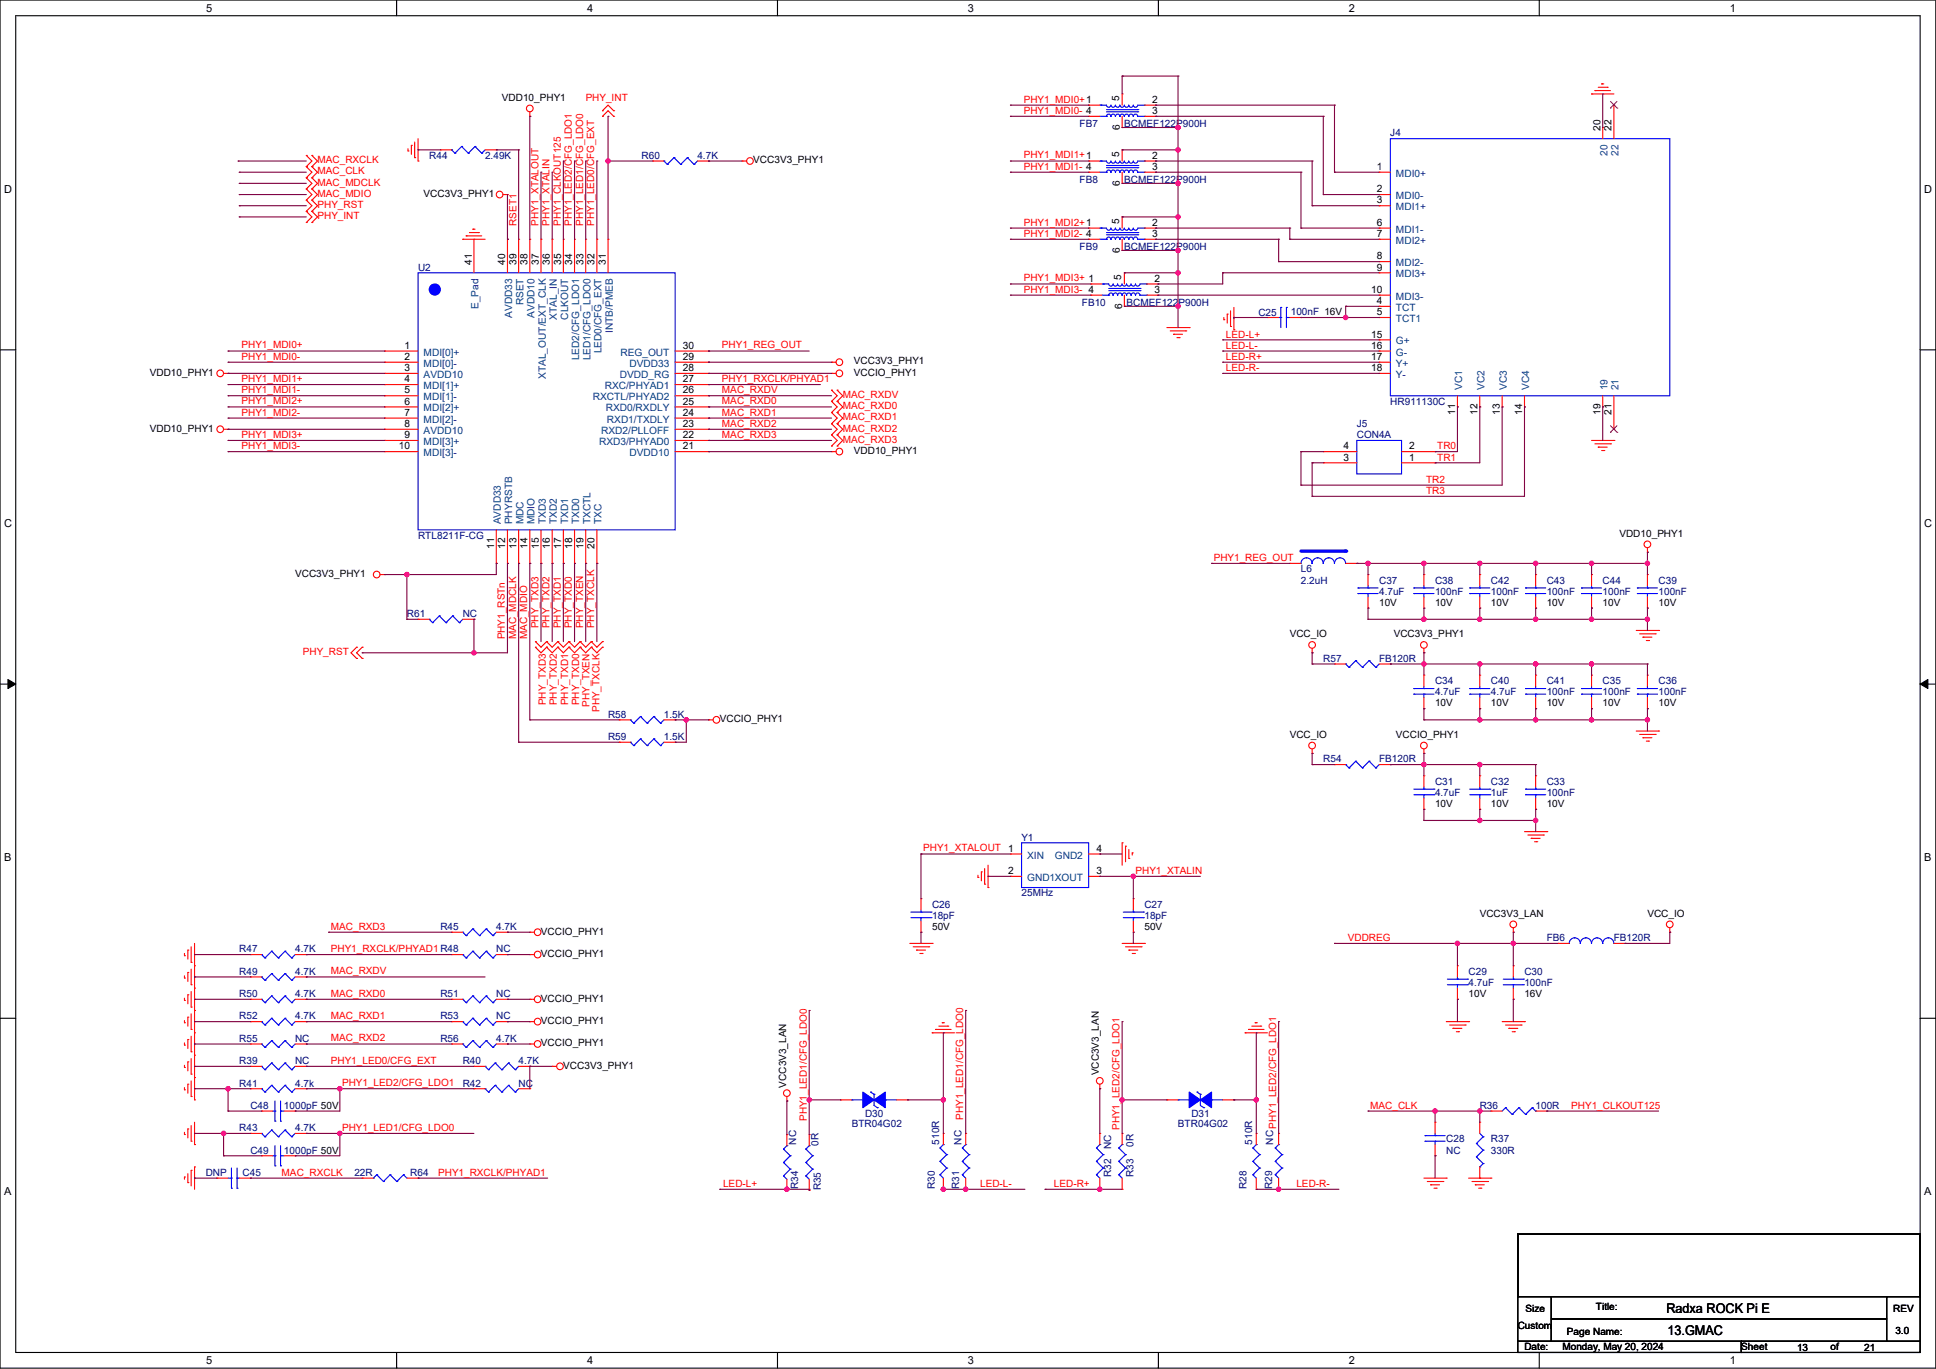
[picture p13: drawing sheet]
<svg xmlns="http://www.w3.org/2000/svg" width="594mm" height="420mm" viewBox="0 0 594 420" stroke-linecap="round" stroke-linejoin="round" font-family="sans-serif">
<defs><g id="words">
<g font-size="4.1">
<text x="511.3" y="402.8">Radxa ROCK Pi E</text>
<text x="511.6" y="409.7">13.GMAC</text>
</g>
<g font-size="3.4">
<text x="63.2" y="3.6">5</text>
<text x="180.1" y="3.6">4</text>
<text x="297" y="3.6">3</text>
<text x="413.8" y="3.6">2</text>
<text x="530.7" y="3.6">1</text>
<text x="1.2" y="59.1">D</text>
<text x="590.4" y="59.1">D</text>
<text x="1.2" y="161.6">C</text>
<text x="590.4" y="161.6">C</text>
<text x="1.2" y="264.2">B</text>
<text x="590.4" y="264.2">B</text>
<text x="1.2" y="366.7">A</text>
<text x="590.4" y="366.7">A</text>
<text x="63.2" y="418.5">5</text>
<text x="180.1" y="418.5">4</text>
<text x="297" y="418.5">3</text>
<text x="413.8" y="418.5">2</text>
<text x="530.7" y="418.5">1</text>
</g>
<g font-size="3.1">
<text x="154" y="30.9">VDD10_PHY1</text>
<text x="343.4" y="30.9" transform="rotate(-90 343.4 30.9)">5</text>
<text x="353.5" y="35">3</text>
<text x="353.5" y="31.6">2</text>
<text x="343.6" y="39.8" transform="rotate(-90 343.6 39.8)">6</text>
<text x="491" y="40.2" transform="rotate(-90 491 40.2)">20</text>
<text x="494.5" y="40.2" transform="rotate(-90 494.5 40.2)">22</text>
<text x="231.1" y="50.1">VCC3V3_PHY1</text>
<text x="343.4" y="48" transform="rotate(-90 343.4 48)">5</text>
<text x="353.5" y="52.1">3</text>
<text x="353.5" y="48.7">2</text>
<text x="422.4" y="52.1">1</text>
<text x="343.6" y="57" transform="rotate(-90 343.6 57)">6</text>
<text x="422.4" y="59">2</text>
<text x="130" y="60.4">VCC3V3_PHY1</text>
<text x="422.4" y="62.4">3</text>
<text x="343.4" y="68.6" transform="rotate(-90 343.4 68.6)">5</text>
<text x="353.5" y="69.3">2</text>
<text x="422.4" y="69.3">6</text>
<text x="343.6" y="77.5" transform="rotate(-90 343.6 77.5)">6</text>
<text x="353.5" y="72.7">3</text>
<text x="422.4" y="72.7">7</text>
<text x="144.7" y="81.3" transform="rotate(-90 144.7 81.3)">41</text>
<text x="155" y="81.3" transform="rotate(-90 155 81.3)">40</text>
<text x="158.4" y="81.3" transform="rotate(-90 158.4 81.3)">39</text>
<text x="161.9" y="81.3" transform="rotate(-90 161.9 81.3)">38</text>
<text x="165.3" y="81.3" transform="rotate(-90 165.3 81.3)">37</text>
<text x="168.7" y="81.3" transform="rotate(-90 168.7 81.3)">36</text>
<text x="172.1" y="81.3" transform="rotate(-90 172.1 81.3)">35</text>
<text x="175.6" y="81.3" transform="rotate(-90 175.6 81.3)">34</text>
<text x="179" y="81.3" transform="rotate(-90 179 81.3)">33</text>
<text x="182.4" y="81.3" transform="rotate(-90 182.4 81.3)">32</text>
<text x="185.9" y="81.3" transform="rotate(-90 185.9 81.3)">31</text>
<text x="422.4" y="83">9</text>
<text x="422.4" y="79.6">8</text>
<text x="344" y="85.8" transform="rotate(-90 344 85.8)">5</text>
<text x="354.2" y="89.9">3</text>
<text x="354.2" y="86.4">2</text>
<text x="420.7" y="89.9">10</text>
<text x="344.3" y="94.7" transform="rotate(-90 344.3 94.7)">6</text>
<text x="422.4" y="93.3">4</text>
<text x="422.4" y="96.7">5</text>
<text x="124.1" y="107">1</text>
<text x="209.5" y="107">30</text>
<text x="420.7" y="103.6">15</text>
<text x="420.7" y="107">16</text>
<text x="124.1" y="110.4">2</text>
<text x="124.1" y="113.9">3</text>
<text x="209.5" y="113.9">28</text>
<text x="209.5" y="110.4">29</text>
<text x="262" y="111.8">VCC3V3_PHY1</text>
<text x="420.7" y="113.9">18</text>
<text x="420.7" y="110.4">17</text>
<text x="46" y="115.3">VDD10_PHY1</text>
<text x="124.1" y="117.3">4</text>
<text x="209.5" y="117.3">27</text>
<text x="262" y="115.3">VCCIO_PHY1</text>
<text x="124.1" y="120.7">5</text>
<text x="124.1" y="124.1">6</text>
<text x="209.5" y="124.1">25</text>
<text x="209.5" y="120.7">26</text>
<text x="124.1" y="127.6">7</text>
<text x="124.1" y="131">8</text>
<text x="209.5" y="131">23</text>
<text x="209.5" y="127.6">24</text>
<text x="446.5" y="127.3" transform="rotate(-90 446.5 127.3)">11</text>
<text x="453.3" y="127.3" transform="rotate(-90 453.3 127.3)">12</text>
<text x="460.2" y="127.3" transform="rotate(-90 460.2 127.3)">13</text>
<text x="467" y="127.3" transform="rotate(-90 467 127.3)">14</text>
<text x="491" y="127.3" transform="rotate(-90 491 127.3)">19</text>
<text x="494.5" y="127.3" transform="rotate(-90 494.5 127.3)">21</text>
<text x="46" y="132.4">VDD10_PHY1</text>
<text x="122.4" y="137.9">10</text>
<text x="124.1" y="134.4">9</text>
<text x="209.5" y="137.9">21</text>
<text x="209.5" y="134.4">22</text>
<text x="412.2" y="137.9">4</text>
<text x="432.4" y="137.9">2</text>
<text x="262" y="139.3">VDD10_PHY1</text>
<text x="412.2" y="141.3">3</text>
<text x="432.4" y="141.3">1</text>
<text x="496.9" y="164.6">VDD10_PHY1</text>
<text x="151.6" y="168.4" transform="rotate(-90 151.6 168.4)">11</text>
<text x="155" y="168.4" transform="rotate(-90 155 168.4)">12</text>
<text x="158.4" y="168.4" transform="rotate(-90 158.4 168.4)">13</text>
<text x="161.9" y="168.4" transform="rotate(-90 161.9 168.4)">14</text>
<text x="165.3" y="168.4" transform="rotate(-90 165.3 168.4)">15</text>
<text x="168.7" y="168.4" transform="rotate(-90 168.7 168.4)">16</text>
<text x="172.1" y="168.4" transform="rotate(-90 172.1 168.4)">17</text>
<text x="175.6" y="168.4" transform="rotate(-90 175.6 168.4)">18</text>
<text x="179" y="168.4" transform="rotate(-90 179 168.4)">19</text>
<text x="182.4" y="168.4" transform="rotate(-90 182.4 168.4)">20</text>
<text x="90.5" y="177">VCC3V3_PHY1</text>
<text x="423.1" y="185.9">10V</text>
<text x="440.3" y="185.9">10V</text>
<text x="457.4" y="185.9">10V</text>
<text x="474.6" y="185.9">10V</text>
<text x="491.7" y="185.9">10V</text>
<text x="508.9" y="185.9">10V</text>
<text x="395.7" y="195.5">VCC_IO</text>
<text x="427.6" y="195.5">VCC3V3_PHY1</text>
<text x="220.8" y="221.6">VCCIO_PHY1</text>
<text x="440.3" y="216.7">10V</text>
<text x="457.4" y="216.7">10V</text>
<text x="474.6" y="216.7">10V</text>
<text x="491.7" y="216.7">10V</text>
<text x="508.9" y="216.7">10V</text>
<text x="395.7" y="226.4">VCC_IO</text>
<text x="428.3" y="226.4">VCCIO_PHY1</text>
<text x="440.3" y="247.6">10V</text>
<text x="457.4" y="247.6">10V</text>
<text x="474.6" y="247.6">10V</text>
<text x="336.4" y="261.3">4</text>
<text x="309.3" y="268.2">2</text>
<text x="336.4" y="268.2">3</text>
<text x="454" y="281.2">VCC3V3_LAN</text>
<text x="505.4" y="281.2">VCC_IO</text>
<text x="166" y="286.7">VCCIO_PHY1</text>
<text x="286" y="285.3">50V</text>
<text x="351.1" y="285.3">50V</text>
<text x="166" y="293.6">VCCIO_PHY1</text>
<text x="450.6" y="305.9">10V</text>
<text x="467.7" y="305.9">16V</text>
<text x="166" y="307.3">VCCIO_PHY1</text>
<text x="166" y="314.1">VCCIO_PHY1</text>
<text x="166" y="321">VCCIO_PHY1</text>
<text x="172.8" y="327.9">VCC3V3_PHY1</text>
<text x="337.2" y="329.9" transform="rotate(-90 337.2 329.9)">VCC3V3_LAN</text>
<text x="241.2" y="333.7" transform="rotate(-90 241.2 333.7)">VCC3V3_LAN</text>
<text x="489.7" y="401.9">Title:</text>
<text x="465.7" y="407.7">Custom</text>
<text x="468.1" y="402.6">Size</text>
<text x="580.9" y="402.6">REV</text>
<text x="480.8" y="409.4">Page Name:</text>
<text x="581.5" y="409.1">3.0</text>
<text x="467.7" y="414.3">Date:</text>
<text x="479.4" y="414.3">Monday, May 20, 2024</text>
<text x="534.2" y="414.3">Sheet</text>
<text x="551.4" y="414.6">13</text>
<text x="561.7" y="414.3">of</text>
<text x="572" y="414.6">21</text>
</g>
<g font-size="3.1" fill="#f00">
<text x="179.7" y="30.9">PHY_INT</text>
<text x="314.1" y="34.9">PHY1_MDI0- 4</text>
<text x="314.1" y="31.5">PHY1_MDI0+1</text>
<text x="97.4" y="50.1">MAC_RXCLK</text>
<text x="97.4" y="53.5">MAC_CLK</text>
<text x="314.1" y="48.6">PHY1_MDI1+1</text>
<text x="314.1" y="52">PHY1_MDI1- 4</text>
<text x="97.4" y="57">MAC_MDCLK</text>
<text x="97.4" y="63.8">PHY_RST</text>
<text x="97.4" y="60.4">MAC_MDIO</text>
<text x="97.4" y="67.2">PHY_INT</text>
<text x="158.5" y="69.3" transform="rotate(-90 158.5 69.3)">RSET1</text>
<text x="165.2" y="69.3" transform="rotate(-90 165.2 69.3)">PHY1_XTALOUT</text>
<text x="168.6" y="69.3" transform="rotate(-90 168.6 69.3)">PHY1_XTALIN</text>
<text x="172.1" y="69.3" transform="rotate(-90 172.1 69.3)">PHY1_CLKOUT125</text>
<text x="175.5" y="69.3" transform="rotate(-90 175.5 69.3)">PHY1_LED2/CFG_LDO1</text>
<text x="178.9" y="69.3" transform="rotate(-90 178.9 69.3)">PHY1_LED1/CFG_LDO0</text>
<text x="182.4" y="69.3" transform="rotate(-90 182.4 69.3)">PHY1_LED0/CFG_EXT</text>
<text x="314.1" y="69.2">PHY1_MDI2+1</text>
<text x="314.1" y="72.6">PHY1_MDI2- 4</text>
<text x="314.1" y="89.8">PHY1_MDI3- 4</text>
<text x="314.1" y="86.3">PHY1_MDI3+ 1</text>
<text x="74.1" y="106.9">PHY1_MDI0+</text>
<text x="221.5" y="106.9">PHY1_REG_OUT</text>
<text x="376.2" y="103.6">LED-L+</text>
<text x="376.2" y="107">LED-L-</text>
<text x="74.1" y="110.3">PHY1_MDI0-</text>
<text x="376.2" y="110.4">LED-R+</text>
<text x="376.2" y="113.9">LED-R-</text>
<text x="74.1" y="117.2">PHY1_MDI1+</text>
<text x="221.5" y="117.2">PHY1_RXCLK/PHYAD1</text>
<text x="74.1" y="124.1">PHY1_MDI2+</text>
<text x="74.1" y="120.6">PHY1_MDI1-</text>
<text x="221.5" y="120.6">MAC_RXDV</text>
<text x="221.5" y="124.1">MAC_RXD0</text>
<text x="258.6" y="125.5">MAC_RXD0</text>
<text x="258.6" y="122.1">MAC_RXDV</text>
<text x="74.1" y="127.5">PHY1_MDI2-</text>
<text x="221.5" y="127.5">MAC_RXD1</text>
<text x="221.5" y="130.9">MAC_RXD2</text>
<text x="258.6" y="129">MAC_RXD1</text>
<text x="74.1" y="137.8">PHY1_MDI3-</text>
<text x="74.1" y="134.3">PHY1_MDI3+</text>
<text x="221.5" y="134.3">MAC_RXD3</text>
<text x="258.6" y="132.4">MAC_RXD2</text>
<text x="258.6" y="135.8">MAC_RXD3</text>
<text x="441" y="137.9">TR0</text>
<text x="441" y="141.3">TR1</text>
<text x="437.5" y="148.2">TR2</text>
<text x="437.5" y="151.6">TR3</text>
<text x="372.4" y="172.1">PHY1_REG_OUT</text>
<text x="154.9" y="196.2" transform="rotate(-90 154.9 196.2)">PHY1_RSTn</text>
<text x="158.3" y="196.2" transform="rotate(-90 158.3 196.2)">MAC_MDCLK</text>
<text x="161.8" y="196.2" transform="rotate(-90 161.8 196.2)">MAC_MDIO</text>
<text x="165.2" y="192.8" transform="rotate(-90 165.2 192.8)">PHY_TXD3</text>
<text x="168.6" y="192.8" transform="rotate(-90 168.6 192.8)">PHY_TXD2</text>
<text x="172.1" y="192.8" transform="rotate(-90 172.1 192.8)">PHY_TXD1</text>
<text x="175.5" y="192.8" transform="rotate(-90 175.5 192.8)">PHY_TXD0</text>
<text x="178.9" y="192.8" transform="rotate(-90 178.9 192.8)">PHY_TXEN</text>
<text x="182.4" y="192.8" transform="rotate(-90 182.4 192.8)">PHY_TXCLK</text>
<text x="92.9" y="201">PHY_RST</text>
<text x="167.5" y="216.4" transform="rotate(-90 167.5 216.4)">PHY_TXD3</text>
<text x="170.9" y="216.4" transform="rotate(-90 170.9 216.4)">PHY_TXD2</text>
<text x="174.3" y="216.4" transform="rotate(-90 174.3 216.4)">PHY_TXD1</text>
<text x="177.7" y="216.4" transform="rotate(-90 177.7 216.4)">PHY_TXD0</text>
<text x="180.8" y="216.8" transform="rotate(-90 180.8 216.8)">PHY_TXEN</text>
<text x="183.9" y="218.5" transform="rotate(-90 183.9 218.5)">PHY_TXCLK</text>
<text x="283.2" y="261.2">PHY1_XTALOUT 1</text>
<text x="348.4" y="268.1">PHY1_XTALIN</text>
<text x="101.5" y="285.2">MAC_RXD3</text>
<text x="101.5" y="292.1">PHY1_RXCLK/PHYAD1 R48</text>
<text x="413.5" y="288.8">VDDREG</text>
<text x="101.5" y="298.9">MAC_RXDV</text>
<text x="101.5" y="305.8">MAC_RXD0</text>
<text x="101.5" y="312.7">MAC_RXD1</text>
<text x="101.5" y="319.5">MAC_RXD2</text>
<text x="101.5" y="326.4">PHY1_LED0/CFG_EXT</text>
<text x="104.9" y="333.2">PHY1_LED2/CFG_LDO1</text>
<text x="420.4" y="340.1">MAC_CLK</text>
<text x="482.1" y="340.1">PHY1_CLKOUT125</text>
<text x="104.9" y="346.9">PHY1_LED1/CFG_LDO0</text>
<text x="247.5" y="344" transform="rotate(-90 247.5 344)">PHY1_LED1/CFG_LDO0</text>
<text x="295.5" y="343.6" transform="rotate(-90 295.5 343.6)">PHY1_LED1/CFG_LDO0</text>
<text x="343.5" y="346.7" transform="rotate(-90 343.5 346.7)">PHY1_LED2/CFG_LDO1</text>
<text x="391.5" y="346.4" transform="rotate(-90 391.5 346.4)">PHY1_LED2/CFG_LDO1</text>
<text x="86.4" y="360.7">MAC_RXCLK</text>
<text x="134.4" y="360.7">PHY1_RXCLK/PHYAD1</text>
<text x="221.9" y="364.2">LED-L+</text>
<text x="300.7" y="364.2">LED-L-</text>
<text x="323.3" y="364.2">LED-R+</text>
<text x="397.8" y="364.2">LED-R-</text>
</g>
<g font-size="3.1" fill="#000080">
<text x="331.2" y="39.1">FB7</text>
<text x="345" y="39.1">BCMEF122P900H</text>
<text x="426.6" y="41.9">J4</text>
<text x="131.7" y="48.7">R44</text>
<text x="148.8" y="48.7">2.49K</text>
<text x="196.8" y="48.7">R60</text>
<text x="214" y="48.7">4.7K</text>
<text x="331.2" y="56.3">FB8</text>
<text x="345" y="56.3">BCMEF122P900H</text>
<text x="331.2" y="76.8">FB9</text>
<text x="345" y="76.8">BCMEF122P900H</text>
<text x="128.3" y="83">U2</text>
<text x="331.9" y="94">FB10</text>
<text x="345.7" y="94">BCMEF122P900H</text>
<text x="386.1" y="97.1">C25</text>
<text x="396" y="96.7">100nF 16V</text>
<text x="426.6" y="124.2">HR911130C</text>
<text x="416.3" y="131">J5</text>
<text x="416.3" y="134.5">CON4A</text>
<text x="128.3" y="165.3">RTL8211F-CG</text>
<text x="399.1" y="175.6">L6</text>
<text x="399.1" y="179">2.2uH</text>
<text x="423.1" y="179">C37</text>
<text x="440.3" y="179">C38</text>
<text x="457.4" y="179">C42</text>
<text x="474.6" y="179">C43</text>
<text x="491.7" y="179">C44</text>
<text x="508.9" y="179">C39</text>
<text x="423.1" y="182.5">4.7uF</text>
<text x="440.3" y="182.5">100nF</text>
<text x="457.4" y="182.5">100nF</text>
<text x="474.6" y="182.5">100nF</text>
<text x="491.7" y="182.5">100nF</text>
<text x="508.9" y="182.5">100nF</text>
<text x="124.8" y="189.3">R61</text>
<text x="142" y="189.3">NC</text>
<text x="406" y="203">R57</text>
<text x="423.1" y="203">FB120R</text>
<text x="440.3" y="209.9">C34</text>
<text x="457.4" y="209.9">C40</text>
<text x="474.6" y="209.9">C41</text>
<text x="491.7" y="209.9">C35</text>
<text x="508.9" y="209.9">C36</text>
<text x="440.3" y="213.3">4.7uF</text>
<text x="457.4" y="213.3">4.7uF</text>
<text x="474.6" y="213.3">100nF</text>
<text x="491.7" y="213.3">100nF</text>
<text x="508.9" y="213.3">100nF</text>
<text x="186.6" y="220.2">R58</text>
<text x="203.7" y="220.2">1.5K</text>
<text x="186.6" y="227">R59</text>
<text x="203.7" y="227">1.5K</text>
<text x="406" y="233.9">R54</text>
<text x="423.1" y="233.9">FB120R</text>
<text x="440.3" y="240.7">C31</text>
<text x="440.3" y="244.2">4.7uF</text>
<text x="457.4" y="240.7">C32</text>
<text x="457.4" y="244.2">1uF</text>
<text x="474.6" y="240.7">C33</text>
<text x="474.6" y="244.2">100nF</text>
<text x="313.4" y="257.9">Y1</text>
<text x="313.4" y="275">25MHz</text>
<text x="286" y="278.5">C26</text>
<text x="286" y="281.9">18pF</text>
<text x="351.1" y="278.5">C27</text>
<text x="351.1" y="281.9">18pF</text>
<text x="135.1" y="285.3">R45</text>
<text x="152.3" y="285.3">4.7K</text>
<text x="73.4" y="292.2">R47</text>
<text x="90.5" y="292.2">4.7K</text>
<text x="152.3" y="292.2">NC</text>
<text x="474.6" y="288.8">FB6</text>
<text x="495.1" y="288.8">FB120R</text>
<text x="73.4" y="299">R49</text>
<text x="90.5" y="299">4.7K</text>
<text x="450.6" y="299">C29</text>
<text x="467.7" y="299">C30</text>
<text x="73.4" y="305.9">R50</text>
<text x="90.5" y="305.9">4.7K</text>
<text x="135.1" y="305.9">R51</text>
<text x="152.3" y="305.9">NC</text>
<text x="450.6" y="302.5">4.7uF</text>
<text x="467.7" y="302.5">100nF</text>
<text x="73.4" y="312.8">R52</text>
<text x="90.5" y="312.8">4.7K</text>
<text x="135.1" y="312.8">R53</text>
<text x="152.3" y="312.8">NC</text>
<text x="73.4" y="319.6">R55</text>
<text x="90.5" y="319.6">NC</text>
<text x="135.1" y="319.6">R56</text>
<text x="152.3" y="319.6">4.7K</text>
<text x="73.4" y="326.5">R39</text>
<text x="90.5" y="326.5">NC</text>
<text x="142" y="326.5">R40</text>
<text x="159.1" y="326.5">4.7K</text>
<text x="73.4" y="333.3">R41</text>
<text x="90.5" y="333.3">4.7k</text>
<text x="142" y="333.3">R42</text>
<text x="159.1" y="333.3">NC</text>
<text x="76.8" y="340.2">C48</text>
<text x="87.1" y="340.2">1000pF 50V</text>
<text x="454" y="340.2">R36</text>
<text x="471.1" y="340.2">100R</text>
<text x="73.4" y="347">R43</text>
<text x="90.5" y="347">4.7K</text>
<text x="261.3" y="345.7">BTR04G02</text>
<text x="265.4" y="342.6">D30</text>
<text x="361.4" y="345.7">BTR04G02</text>
<text x="365.5" y="342.6">D31</text>
<text x="76.8" y="353.9">C49</text>
<text x="87.1" y="353.9">1000pF 50V</text>
<text x="244.3" y="351.2" transform="rotate(-90 244.3 351.2)">NC</text>
<text x="251.1" y="351.5" transform="rotate(-90 251.1 351.5)">0R</text>
<text x="288.2" y="351.2" transform="rotate(-90 288.2 351.2)">510R</text>
<text x="295" y="351.2" transform="rotate(-90 295 351.2)">NC</text>
<text x="341" y="352.5" transform="rotate(-90 341 352.5)">NC</text>
<text x="347.8" y="351.8" transform="rotate(-90 347.8 351.8)">0R</text>
<text x="384.2" y="351.2" transform="rotate(-90 384.2 351.2)">510R</text>
<text x="390.7" y="351.2" transform="rotate(-90 390.7 351.2)">NC</text>
<text x="443.7" y="350.5">C28</text>
<text x="443.7" y="353.9">NC</text>
<text x="457.4" y="350.5">R37</text>
<text x="457.4" y="353.9">330R</text>
<text x="63.1" y="360.8">DNP</text>
<text x="74.4" y="360.8">C45</text>
<text x="108.7" y="360.8">22R</text>
<text x="125.9" y="360.8">R64</text>
<text x="244.9" y="364.9" transform="rotate(-90 244.9 364.9)">R34</text>
<text x="251.8" y="365.2" transform="rotate(-90 251.8 365.2)">R35</text>
<text x="286.8" y="364.9" transform="rotate(-90 286.8 364.9)">R30</text>
<text x="294.3" y="364.9" transform="rotate(-90 294.3 364.9)">R31</text>
<text x="341" y="361.1" transform="rotate(-90 341 361.1)">R32</text>
<text x="347.8" y="361.1" transform="rotate(-90 347.8 361.1)">R33</text>
<text x="382.5" y="364.9" transform="rotate(-90 382.5 364.9)">R28</text>
<text x="390.3" y="364.9" transform="rotate(-90 390.3 364.9)">R29</text>
</g>
<g font-size="3.1" fill="#004080">
<text x="493.2" y="47.7" transform="rotate(-90 493.2 47.7)">20</text>
<text x="496.6" y="47.7" transform="rotate(-90 496.6 47.7)">22</text>
<text x="428.3" y="54.2">MDI0+</text>
<text x="428.3" y="61.1">MDI0-</text>
<text x="428.3" y="64.5">MDI1+</text>
<text x="428.3" y="71.4">MDI1-</text>
<text x="428.3" y="74.8">MDI2+</text>
<text x="428.3" y="81.7">MDI2-</text>
<text x="428.3" y="85.1">MDI3+</text>
<text x="146.9" y="94.8" transform="rotate(-90 146.9 94.8)">E_Pad</text>
<text x="160.6" y="93.7" transform="rotate(-90 160.6 93.7)">RSET</text>
<text x="428.3" y="95.4">TCT</text>
<text x="428.3" y="91.9">MDI3-</text>
<text x="157.1" y="97.5" transform="rotate(-90 157.1 97.5)">AVDD33</text>
<text x="164" y="97.5" transform="rotate(-90 164 97.5)">AVDD10</text>
<text x="170.9" y="98.1" transform="rotate(-90 170.9 98.1)">XTAL_IN</text>
<text x="174.3" y="98.1" transform="rotate(-90 174.3 98.1)">CLKOUT</text>
<text x="428.3" y="98.8">TCT1</text>
<text x="188" y="102.2" transform="rotate(-90 188 102.2)">INTB/PMEB</text>
<text x="428.3" y="105.7">G+</text>
<text x="130" y="109.1">MDI[0]+</text>
<text x="130" y="112.5">MDI[0]-</text>
<text x="177.7" y="110.5" transform="rotate(-90 177.7 110.5)">LED2/CFG_LDO1</text>
<text x="181.1" y="110.5" transform="rotate(-90 181.1 110.5)">LED1/CFG_LDO0</text>
<text x="184.6" y="108.5" transform="rotate(-90 184.6 108.5)">LED0/CFG_EXT</text>
<text x="190.3" y="109.1">REG_OUT</text>
<text x="193.1" y="112.5">DVDD33</text>
<text x="428.3" y="109.1">G-</text>
<text x="428.3" y="112.5">Y+</text>
<text x="130" y="116">AVDD10</text>
<text x="130" y="119.4">MDI[1]+</text>
<text x="167.4" y="116.2" transform="rotate(-90 167.4 116.2)">XTAL_OUT/EXT_CLK</text>
<text x="185.5" y="119.4">RXC/PHYAD1</text>
<text x="190.2" y="116">DVDD_RG</text>
<text x="428.3" y="116">Y-</text>
<text x="448.6" y="119.7" transform="rotate(-90 448.6 119.7)">VC1</text>
<text x="455.5" y="119.7" transform="rotate(-90 455.5 119.7)">VC2</text>
<text x="462.3" y="119.7" transform="rotate(-90 462.3 119.7)">VC3</text>
<text x="469.2" y="119.7" transform="rotate(-90 469.2 119.7)">VC4</text>
<text x="493.2" y="119.7" transform="rotate(-90 493.2 119.7)">19</text>
<text x="496.6" y="119.7" transform="rotate(-90 496.6 119.7)">21</text>
<text x="130" y="122.8">MDI[1]-</text>
<text x="181.9" y="122.8">RXCTL/PHYAD2</text>
<text x="130" y="126.2">MDI[2]+</text>
<text x="130" y="129.7">MDI[2]-</text>
<text x="185.9" y="126.2">RXD0/RXDLY</text>
<text x="186.2" y="129.7">RXD1/TXDLY</text>
<text x="130" y="133.1">AVDD10</text>
<text x="130" y="136.5">MDI[3]+</text>
<text x="183.8" y="136.5">RXD3/PHYAD0</text>
<text x="184.5" y="133.1">RXD2/PLLOFF</text>
<text x="130" y="140">MDI[3]-</text>
<text x="193.1" y="140">DVDD10</text>
<text x="153.7" y="160.9" transform="rotate(-90 153.7 160.9)">AVDD33</text>
<text x="157.1" y="160.9" transform="rotate(-90 157.1 160.9)">PHYRSTB</text>
<text x="160.6" y="160.9" transform="rotate(-90 160.6 160.9)">MDC</text>
<text x="164" y="160.9" transform="rotate(-90 164 160.9)">MDIO</text>
<text x="167.4" y="160.9" transform="rotate(-90 167.4 160.9)">TXD3</text>
<text x="170.9" y="160.9" transform="rotate(-90 170.9 160.9)">TXD2</text>
<text x="174.3" y="160.9" transform="rotate(-90 174.3 160.9)">TXD1</text>
<text x="177.7" y="160.9" transform="rotate(-90 177.7 160.9)">TXD0</text>
<text x="181.1" y="160.9" transform="rotate(-90 181.1 160.9)">TXCTL</text>
<text x="184.6" y="160.9" transform="rotate(-90 184.6 160.9)">TXC</text>
<text x="315.1" y="263.4">XIN</text>
<text x="323.6" y="263.4">GND2</text>
<text x="315.1" y="270.3">GND1XOUT</text>
</g>
</g></defs>
<path d="M0 0h593.9v419.7h-593.9zM4.8 4.8h584.3v410.1h-584.3z" fill="none" stroke="#000" stroke-width=".34"/>
<g fill="#fff">
<path d="M63.2 .6h1.9v3.7h-1.9z"/>
<path d="M63.2 415.5h1.9v3.7h-1.9z"/>
</g>
<path d="M121.7 0v4.8M121.7 414.9v4.8" fill="none" stroke="#000" stroke-width=".34"/>
<g fill="#fff">
<path d="M180.1 .6h1.9v3.7h-1.9z"/>
<path d="M180.1 415.5h1.9v3.7h-1.9z"/>
</g>
<path d="M238.5 0v4.8M238.5 414.9v4.8" fill="none" stroke="#000" stroke-width=".34"/>
<g fill="#fff">
<path d="M297 .6h1.9v3.7h-1.9z"/>
<path d="M297 415.5h1.9v3.7h-1.9z"/>
</g>
<path d="M355.4 0v4.8M355.4 414.9v4.8" fill="none" stroke="#000" stroke-width=".34"/>
<g fill="#fff">
<path d="M413.8 .6h1.9v3.7h-1.9z"/>
<path d="M413.8 415.5h1.9v3.7h-1.9z"/>
</g>
<path d="M472.3 0v4.8M472.3 414.9v4.8" fill="none" stroke="#000" stroke-width=".34"/>
<g fill="#fff">
<path d="M530.7 .6h1.9v3.7h-1.9z"/>
<path d="M530.7 415.5h1.9v3.7h-1.9z"/>
<path d="M1.2 56.1h2.5v3.7h-2.5z"/>
<path d="M590.3 56.1h2.5v3.7h-2.5z"/>
<path d="M1.2 158.6h2.5v3.7h-2.5z"/>
<path d="M590.3 158.6h2.5v3.7h-2.5z"/>
</g>
<path d="M0 107.3h4.8M589.1 107.3h4.8" fill="none" stroke="#000" stroke-width=".34"/>
<g fill="#fff">
<path d="M1.2 261.1h2.3v3.8h-2.3z"/>
<path d="M590.3 261.1h2.3v3.8h-2.3z"/>
</g>
<path d="M0 209.9h4.8M589.1 209.9h4.8" fill="none" stroke="#000" stroke-width=".34"/>
<path d="M2.4 208.5l2.4 1.4-2.4 1.3zM589.1 209.9l2.4-1.4v2.7z" fill="#000" stroke="#000" stroke-width=".31"/>
<g fill="#fff">
<path d="M1.2 363.6h2.3v3.8h-2.3z"/>
<path d="M590.3 363.6h2.3v3.8h-2.3z"/>
</g>
<path d="M0 312.4h4.8M589.1 312.4h4.8" fill="none" stroke="#000" stroke-width=".34"/>
<path d="M378.6 94.3v6.9" fill="none" stroke="#f00" stroke-width=".34"/>
<circle cx="378.6" cy="101.2" r=".17" fill="#f00"/>
<path d="M377.5 95.4v4.8" fill="none" stroke="#f00" stroke-width=".34"/>
<circle cx="377.5" cy="100.2" r=".17" fill="#f00"/>
<path d="M376.5 96.4v2.7" fill="none" stroke="#f00" stroke-width=".34"/>
<circle cx="376.5" cy="96.4" r=".17" fill="#f00"/>
<path d="M375.5 97.4v.7" fill="none" stroke="#f00" stroke-width=".34"/>
<circle cx="375.5" cy="98.1" r=".17" fill="#f00"/>
<path d="M488.3 28.8h6.9" fill="none" stroke="#f00" stroke-width=".34"/>
<circle cx="488.3" cy="28.8" r=".17" fill="#f00"/>
<path d="M489.4 27.8h4.7" fill="none" stroke="#f00" stroke-width=".34"/>
<circle cx="489.4" cy="27.8" r=".17" fill="#f00"/>
<path d="M490.4 26.8h2.7" fill="none" stroke="#f00" stroke-width=".34"/>
<circle cx="493.1" cy="26.8" r=".17" fill="#f00"/>
<path d="M491.4 25.7h.7" fill="none" stroke="#f00" stroke-width=".34"/>
<circle cx="491.4" cy="25.7" r=".17" fill="#f00"/>
<path d="M488.3 135.1h6.9" fill="none" stroke="#f00" stroke-width=".34"/>
<circle cx="495.2" cy="135.1" r=".17" fill="#f00"/>
<path d="M489.4 136.2h4.7" fill="none" stroke="#f00" stroke-width=".34"/>
<circle cx="494.1" cy="136.2" r=".17" fill="#f00"/>
<path d="M490.4 137.2h2.7" fill="none" stroke="#f00" stroke-width=".34"/>
<circle cx="490.4" cy="137.2" r=".17" fill="#f00"/>
<path d="M491.4 138.2h.7" fill="none" stroke="#f00" stroke-width=".34"/>
<circle cx="492.1" cy="138.2" r=".17" fill="#f00"/>
<path d="M443.7 313.4h6.9" fill="none" stroke="#f00" stroke-width=".34"/>
<circle cx="450.6" cy="313.4" r=".17" fill="#f00"/>
<path d="M444.8 314.5h4.8" fill="none" stroke="#f00" stroke-width=".34"/>
<circle cx="449.6" cy="314.5" r=".17" fill="#f00"/>
<path d="M445.8 315.5h2.7" fill="none" stroke="#f00" stroke-width=".34"/>
<circle cx="445.8" cy="315.5" r=".17" fill="#f00"/>
<path d="M446.8 316.5h.7" fill="none" stroke="#f00" stroke-width=".34"/>
<circle cx="447.5" cy="316.5" r=".17" fill="#f00"/>
<path d="M460.9 313.4h6.8" fill="none" stroke="#f00" stroke-width=".34"/>
<circle cx="467.7" cy="313.4" r=".17" fill="#f00"/>
<path d="M461.9 314.5h4.8" fill="none" stroke="#f00" stroke-width=".34"/>
<circle cx="466.7" cy="314.5" r=".17" fill="#f00"/>
<path d="M462.9 315.5h2.8" fill="none" stroke="#f00" stroke-width=".34"/>
<circle cx="462.9" cy="315.5" r=".17" fill="#f00"/>
<path d="M464 316.5h.7" fill="none" stroke="#f00" stroke-width=".34"/>
<circle cx="464.7" cy="316.5" r=".17" fill="#f00"/>
<path d="M464.3 284.6v1.4" fill="none" stroke="#f00" stroke-width=".34"/>
<circle cx="464.3" cy="286" r=".17" fill="#f00"/>
<g fill="none" stroke="#f00" stroke-width=".34">
<path d="M512.3 284.6v1.4"/>
<circle cx="464.3" cy="283.6" r="1.02"/>
</g>
<circle cx="512.3" cy="286" r=".17" fill="#f00"/>
<g fill="none" stroke="#f00" stroke-width=".34">
<path d="M59.7 310v6.9"/>
<circle cx="512.3" cy="283.6" r="1.02"/>
</g>
<circle cx="59.7" cy="316.9" r=".17" fill="#f00"/>
<path d="M58.7 311v4.8" fill="none" stroke="#f00" stroke-width=".34"/>
<circle cx="58.7" cy="315.8" r=".17" fill="#f00"/>
<path d="M57.6 312.1v2.7" fill="none" stroke="#f00" stroke-width=".34"/>
<circle cx="57.6" cy="312.1" r=".17" fill="#f00"/>
<path d="M56.6 313.1v.7" fill="none" stroke="#f00" stroke-width=".34"/>
<circle cx="56.6" cy="313.8" r=".17" fill="#f00"/>
<path d="M142 73.4h6.8" fill="none" stroke="#f00" stroke-width=".34"/>
<circle cx="142" cy="73.4" r=".17" fill="#f00"/>
<path d="M143 72.4h4.8" fill="none" stroke="#f00" stroke-width=".34"/>
<circle cx="143" cy="72.4" r=".17" fill="#f00"/>
<path d="M144 71.4h2.8" fill="none" stroke="#f00" stroke-width=".34"/>
<circle cx="146.8" cy="71.4" r=".17" fill="#f00"/>
<path d="M145.1 70.3h.7" fill="none" stroke="#f00" stroke-width=".34"/>
<circle cx="145.1" cy="70.3" r=".17" fill="#f00"/>
<path d="M255.1 138.6h1.4" fill="none" stroke="#f00" stroke-width=".34"/>
<circle cx="255.1" cy="138.6" r=".17" fill="#f00"/>
<g fill="none" stroke="#f00" stroke-width=".34">
<path d="M162.6 34.3v1.4"/>
<circle cx="257.5" cy="138.5" r="1.02"/>
</g>
<circle cx="162.6" cy="35.7" r=".17" fill="#f00"/>
<g fill="none" stroke="#f00" stroke-width=".34">
<path d="M154.3 59.7h1.4"/>
<circle cx="162.6" cy="33.3" r="1.02"/>
</g>
<circle cx="155.7" cy="59.7" r=".17" fill="#f00"/>
<g fill="none" stroke="#f00" stroke-width=".34">
<path d="M128.3 42.5v6.9"/>
<circle cx="153.3" cy="59.7" r="1.02"/>
</g>
<circle cx="128.3" cy="49.4" r=".17" fill="#f00"/>
<path d="M127.2 43.6v4.8" fill="none" stroke="#f00" stroke-width=".34"/>
<circle cx="127.2" cy="48.4" r=".17" fill="#f00"/>
<path d="M126.2 44.6v2.7" fill="none" stroke="#f00" stroke-width=".34"/>
<circle cx="126.2" cy="44.6" r=".17" fill="#f00"/>
<path d="M125.2 45.6v.7" fill="none" stroke="#f00" stroke-width=".34"/>
<circle cx="125.2" cy="46.3" r=".17" fill="#f00"/>
<path d="M436.9 198.9v1.4" fill="none" stroke="#f00" stroke-width=".34"/>
<circle cx="436.9" cy="200.3" r=".17" fill="#f00"/>
<g fill="none" stroke="#f00" stroke-width=".34">
<path d="M59.7 303.1v6.9"/>
<circle cx="436.9" cy="197.9" r="1.02"/>
</g>
<circle cx="59.7" cy="310" r=".17" fill="#f00"/>
<path d="M58.7 304.2v4.8" fill="none" stroke="#f00" stroke-width=".34"/>
<circle cx="58.7" cy="309" r=".17" fill="#f00"/>
<path d="M57.6 305.2v2.8" fill="none" stroke="#f00" stroke-width=".34"/>
<circle cx="57.6" cy="305.2" r=".17" fill="#f00"/>
<path d="M56.6 306.2v.7" fill="none" stroke="#f00" stroke-width=".34"/>
<circle cx="56.6" cy="306.9" r=".17" fill="#f00"/>
<path d="M502 224.3h6.9" fill="none" stroke="#f00" stroke-width=".34"/>
<circle cx="508.9" cy="224.3" r=".17" fill="#f00"/>
<path d="M503.1 225.3h4.8" fill="none" stroke="#f00" stroke-width=".34"/>
<circle cx="507.9" cy="225.3" r=".17" fill="#f00"/>
<path d="M504.1 226.3h2.7" fill="none" stroke="#f00" stroke-width=".34"/>
<circle cx="504.1" cy="226.3" r=".17" fill="#f00"/>
<path d="M505.1 227.4h.7" fill="none" stroke="#f00" stroke-width=".34"/>
<circle cx="505.8" cy="227.4" r=".17" fill="#f00"/>
<path d="M505.5 168v1.4" fill="none" stroke="#f00" stroke-width=".34"/>
<circle cx="505.5" cy="169.4" r=".17" fill="#f00"/>
<g fill="none" stroke="#f00" stroke-width=".34">
<path d="M255.1 111.1h1.4"/>
<circle cx="505.5" cy="167" r="1.02"/>
</g>
<circle cx="255.1" cy="111.1" r=".17" fill="#f00"/>
<g fill="none" stroke="#f00" stroke-width=".34">
<path d="M116.6 176.3h1.4"/>
<circle cx="257.5" cy="111.1" r="1.02"/>
</g>
<circle cx="118" cy="176.3" r=".17" fill="#f00"/>
<g fill="none" stroke="#f00" stroke-width=".34">
<path d="M68.6 114.6h1.4"/>
<circle cx="115.6" cy="176.3" r="1.02"/>
</g>
<circle cx="70" cy="114.6" r=".17" fill="#f00"/>
<g fill="none" stroke="#f00" stroke-width=".34">
<path d="M68.6 131.7h1.4"/>
<circle cx="67.6" cy="114.5" r="1.02"/>
</g>
<circle cx="70" cy="131.7" r=".17" fill="#f00"/>
<g fill="none" stroke="#f00" stroke-width=".34">
<path d="M59.7 358v6.9"/>
<circle cx="67.6" cy="131.7" r="1.02"/>
</g>
<circle cx="59.7" cy="358" r=".17" fill="#f00"/>
<path d="M58.7 359.1v4.7" fill="none" stroke="#f00" stroke-width=".34"/>
<circle cx="58.7" cy="359.1" r=".17" fill="#f00"/>
<path d="M57.6 360.1v2.7" fill="none" stroke="#f00" stroke-width=".34"/>
<circle cx="57.6" cy="362.8" r=".17" fill="#f00"/>
<path d="M56.6 361.1v.7" fill="none" stroke="#f00" stroke-width=".34"/>
<circle cx="56.6" cy="361.1" r=".17" fill="#f00"/>
<path d="M59.7 289.4v6.9" fill="none" stroke="#f00" stroke-width=".34"/>
<circle cx="59.7" cy="296.3" r=".17" fill="#f00"/>
<path d="M58.7 290.5v4.8" fill="none" stroke="#f00" stroke-width=".34"/>
<circle cx="58.7" cy="295.3" r=".17" fill="#f00"/>
<path d="M57.6 291.5v2.7" fill="none" stroke="#f00" stroke-width=".34"/>
<circle cx="57.6" cy="291.5" r=".17" fill="#f00"/>
<path d="M56.6 292.5v.7" fill="none" stroke="#f00" stroke-width=".34"/>
<circle cx="56.6" cy="293.2" r=".17" fill="#f00"/>
<path d="M59.7 296.3v6.8" fill="none" stroke="#f00" stroke-width=".34"/>
<circle cx="59.7" cy="303.1" r=".17" fill="#f00"/>
<path d="M58.7 297.3v4.8" fill="none" stroke="#f00" stroke-width=".34"/>
<circle cx="58.7" cy="302.1" r=".17" fill="#f00"/>
<path d="M57.6 298.3v2.8" fill="none" stroke="#f00" stroke-width=".34"/>
<circle cx="57.6" cy="298.3" r=".17" fill="#f00"/>
<path d="M56.6 299.4v.7" fill="none" stroke="#f00" stroke-width=".34"/>
<circle cx="56.6" cy="300.1" r=".17" fill="#f00"/>
<path d="M169.4 327.2h1.4" fill="none" stroke="#f00" stroke-width=".34"/>
<circle cx="169.4" cy="327.2" r=".17" fill="#f00"/>
<g fill="none" stroke="#f00" stroke-width=".34">
<path d="M59.7 330.6v6.8"/>
<circle cx="171.8" cy="327.1" r="1.02"/>
</g>
<circle cx="59.7" cy="337.4" r=".17" fill="#f00"/>
<path d="M58.7 331.6v4.8" fill="none" stroke="#f00" stroke-width=".34"/>
<circle cx="58.7" cy="336.4" r=".17" fill="#f00"/>
<path d="M57.6 332.6v2.8" fill="none" stroke="#f00" stroke-width=".34"/>
<circle cx="57.6" cy="332.6" r=".17" fill="#f00"/>
<path d="M56.6 333.7v.6" fill="none" stroke="#f00" stroke-width=".34"/>
<circle cx="56.6" cy="334.3" r=".17" fill="#f00"/>
<path d="M436.9 229.8v1.3" fill="none" stroke="#f00" stroke-width=".34"/>
<circle cx="436.9" cy="231.1" r=".17" fill="#f00"/>
<g fill="none" stroke="#f00" stroke-width=".34">
<path d="M467.7 255.1h6.9"/>
<circle cx="436.9" cy="228.7" r="1.02"/>
</g>
<circle cx="474.6" cy="255.1" r=".17" fill="#f00"/>
<path d="M468.8 256.2h4.8" fill="none" stroke="#f00" stroke-width=".34"/>
<circle cx="473.6" cy="256.2" r=".17" fill="#f00"/>
<path d="M469.8 257.2h2.7" fill="none" stroke="#f00" stroke-width=".34"/>
<circle cx="469.8" cy="257.2" r=".17" fill="#f00"/>
<path d="M470.8 258.2h.7" fill="none" stroke="#f00" stroke-width=".34"/>
<circle cx="471.5" cy="258.2" r=".17" fill="#f00"/>
<path d="M59.7 323.7v6.9" fill="none" stroke="#f00" stroke-width=".34"/>
<circle cx="59.7" cy="330.6" r=".17" fill="#f00"/>
<path d="M58.7 324.8v4.7" fill="none" stroke="#f00" stroke-width=".34"/>
<circle cx="58.7" cy="329.5" r=".17" fill="#f00"/>
<path d="M57.6 325.8v2.7" fill="none" stroke="#f00" stroke-width=".34"/>
<circle cx="57.6" cy="325.8" r=".17" fill="#f00"/>
<path d="M56.6 326.8v.7" fill="none" stroke="#f00" stroke-width=".34"/>
<circle cx="56.6" cy="327.5" r=".17" fill="#f00"/>
<path d="M502 193.4h6.9" fill="none" stroke="#f00" stroke-width=".34"/>
<circle cx="508.9" cy="193.4" r=".17" fill="#f00"/>
<path d="M503.1 194.5h4.8" fill="none" stroke="#f00" stroke-width=".34"/>
<circle cx="507.9" cy="194.5" r=".17" fill="#f00"/>
<path d="M504.1 195.5h2.7" fill="none" stroke="#f00" stroke-width=".34"/>
<circle cx="504.1" cy="195.5" r=".17" fill="#f00"/>
<path d="M505.1 196.5h.7" fill="none" stroke="#f00" stroke-width=".34"/>
<circle cx="505.8" cy="196.5" r=".17" fill="#f00"/>
<path d="M344.3 289.4h6.9" fill="none" stroke="#f00" stroke-width=".34"/>
<circle cx="351.2" cy="289.4" r=".17" fill="#f00"/>
<path d="M345.3 290.5h4.8" fill="none" stroke="#f00" stroke-width=".34"/>
<circle cx="350.1" cy="290.5" r=".17" fill="#f00"/>
<path d="M346.4 291.5h2.7" fill="none" stroke="#f00" stroke-width=".34"/>
<circle cx="346.4" cy="291.5" r=".17" fill="#f00"/>
<path d="M347.4 292.5h.7" fill="none" stroke="#f00" stroke-width=".34"/>
<circle cx="348.1" cy="292.5" r=".17" fill="#f00"/>
<path d="M279.1 289.4h6.9" fill="none" stroke="#f00" stroke-width=".34"/>
<circle cx="286" cy="289.4" r=".17" fill="#f00"/>
<path d="M280.2 290.5h4.8" fill="none" stroke="#f00" stroke-width=".34"/>
<circle cx="285" cy="290.5" r=".17" fill="#f00"/>
<path d="M281.2 291.5h2.8" fill="none" stroke="#f00" stroke-width=".34"/>
<circle cx="281.2" cy="291.5" r=".17" fill="#f00"/>
<path d="M282.2 292.5h.7" fill="none" stroke="#f00" stroke-width=".34"/>
<circle cx="282.9" cy="292.5" r=".17" fill="#f00"/>
<path d="M344.3 258.6v6.8" fill="none" stroke="#f00" stroke-width=".34"/>
<circle cx="344.3" cy="258.6" r=".17" fill="#f00"/>
<path d="M345.3 259.6v4.8" fill="none" stroke="#f00" stroke-width=".34"/>
<circle cx="345.3" cy="259.6" r=".17" fill="#f00"/>
<path d="M346.4 260.6v2.8" fill="none" stroke="#f00" stroke-width=".34"/>
<circle cx="346.4" cy="263.4" r=".17" fill="#f00"/>
<path d="M347.4 261.7v.6" fill="none" stroke="#f00" stroke-width=".34"/>
<circle cx="347.4" cy="261.7" r=".17" fill="#f00"/>
<path d="M303.1 265.4v6.9" fill="none" stroke="#f00" stroke-width=".34"/>
<circle cx="303.1" cy="272.3" r=".17" fill="#f00"/>
<path d="M302.1 266.5v4.8" fill="none" stroke="#f00" stroke-width=".34"/>
<circle cx="302.1" cy="271.3" r=".17" fill="#f00"/>
<path d="M301.1 267.5v2.7" fill="none" stroke="#f00" stroke-width=".34"/>
<circle cx="301.1" cy="267.5" r=".17" fill="#f00"/>
<path d="M300.1 268.5v.7" fill="none" stroke="#f00" stroke-width=".34"/>
<circle cx="300.1" cy="269.2" r=".17" fill="#f00"/>
<path d="M59.7 316.9v6.8" fill="none" stroke="#f00" stroke-width=".34"/>
<circle cx="59.7" cy="323.7" r=".17" fill="#f00"/>
<path d="M58.7 317.9v4.8" fill="none" stroke="#f00" stroke-width=".34"/>
<circle cx="58.7" cy="322.7" r=".17" fill="#f00"/>
<path d="M57.6 318.9v2.8" fill="none" stroke="#f00" stroke-width=".34"/>
<circle cx="57.6" cy="318.9" r=".17" fill="#f00"/>
<path d="M56.6 320v.6" fill="none" stroke="#f00" stroke-width=".34"/>
<circle cx="56.6" cy="320.6" r=".17" fill="#f00"/>
<path d="M450.6 361.4h6.9" fill="none" stroke="#f00" stroke-width=".34"/>
<circle cx="457.5" cy="361.4" r=".17" fill="#f00"/>
<path d="M451.6 362.5h4.8" fill="none" stroke="#f00" stroke-width=".34"/>
<circle cx="456.4" cy="362.5" r=".17" fill="#f00"/>
<path d="M452.6 363.5h2.8" fill="none" stroke="#f00" stroke-width=".34"/>
<circle cx="452.6" cy="363.5" r=".17" fill="#f00"/>
<path d="M453.7 364.5h.7" fill="none" stroke="#f00" stroke-width=".34"/>
<circle cx="454.4" cy="364.5" r=".17" fill="#f00"/>
<path d="M436.9 361.4h6.8" fill="none" stroke="#f00" stroke-width=".34"/>
<circle cx="443.7" cy="361.4" r=".17" fill="#f00"/>
<path d="M437.9 362.5h4.8" fill="none" stroke="#f00" stroke-width=".34"/>
<circle cx="442.7" cy="362.5" r=".17" fill="#f00"/>
<path d="M438.9 363.5h2.8" fill="none" stroke="#f00" stroke-width=".34"/>
<circle cx="438.9" cy="363.5" r=".17" fill="#f00"/>
<path d="M440 364.5h.6" fill="none" stroke="#f00" stroke-width=".34"/>
<circle cx="440.6" cy="364.5" r=".17" fill="#f00"/>
<path d="M162.6 286h1.3" fill="none" stroke="#f00" stroke-width=".34"/>
<circle cx="162.6" cy="286" r=".17" fill="#f00"/>
<g fill="none" stroke="#f00" stroke-width=".34">
<path d="M255.1 114.6h1.4"/>
<circle cx="164.9" cy="286" r="1.02"/>
</g>
<circle cx="255.1" cy="114.6" r=".17" fill="#f00"/>
<g fill="none" stroke="#f00" stroke-width=".34">
<path d="M59.7 344.3v6.9"/>
<circle cx="257.5" cy="114.5" r="1.02"/>
</g>
<circle cx="59.7" cy="351.2" r=".17" fill="#f00"/>
<path d="M58.7 345.3v4.8" fill="none" stroke="#f00" stroke-width=".34"/>
<circle cx="58.7" cy="350.1" r=".17" fill="#f00"/>
<path d="M57.6 346.4v2.7" fill="none" stroke="#f00" stroke-width=".34"/>
<circle cx="57.6" cy="346.4" r=".17" fill="#f00"/>
<path d="M56.6 347.4v.7" fill="none" stroke="#f00" stroke-width=".34"/>
<circle cx="56.6" cy="348.1" r=".17" fill="#f00"/>
<path d="M162.6 320.3h1.3" fill="none" stroke="#f00" stroke-width=".34"/>
<circle cx="162.6" cy="320.3" r=".17" fill="#f00"/>
<g fill="none" stroke="#f00" stroke-width=".34">
<path d="M162.6 313.4h1.3"/>
<circle cx="164.9" cy="320.3" r="1.02"/>
</g>
<circle cx="162.6" cy="313.4" r=".17" fill="#f00"/>
<g fill="none" stroke="#f00" stroke-width=".34">
<path d="M162.6 306.6h1.3"/>
<circle cx="164.9" cy="313.4" r="1.02"/>
</g>
<circle cx="162.6" cy="306.6" r=".17" fill="#f00"/>
<g fill="none" stroke="#f00" stroke-width=".34">
<path d="M162.6 292.9h1.3"/>
<circle cx="164.9" cy="306.6" r="1.02"/>
</g>
<circle cx="162.6" cy="292.9" r=".17" fill="#f00"/>
<g fill="none" stroke="#f00" stroke-width=".34">
<path d="M217.4 220.9h1.4"/>
<circle cx="164.9" cy="292.8" r="1.02"/>
</g>
<circle cx="217.4" cy="220.9" r=".17" fill="#f00"/>
<g fill="none" stroke="#f00" stroke-width=".34">
<path d="M402.6 229.8v1.3"/>
<circle cx="219.8" cy="220.8" r="1.02"/>
</g>
<circle cx="402.6" cy="231.1" r=".17" fill="#f00"/>
<g fill="none" stroke="#f00" stroke-width=".34">
<path d="M402.6 198.9v1.4"/>
<circle cx="402.6" cy="228.7" r="1.02"/>
</g>
<circle cx="402.6" cy="200.3" r=".17" fill="#f00"/>
<g fill="none" stroke="#f00" stroke-width=".34">
<path d="M241.4 336.4v1.4"/>
<circle cx="402.6" cy="197.9" r="1.02"/>
</g>
<circle cx="241.4" cy="337.8" r=".17" fill="#f00"/>
<g fill="none" stroke="#f00" stroke-width=".34">
<path d="M286 316.9h6.9"/>
<circle cx="241.4" cy="335.4" r="1.02"/>
</g>
<circle cx="286" cy="316.9" r=".17" fill="#f00"/>
<path d="M287 315.8h4.8" fill="none" stroke="#f00" stroke-width=".34"/>
<circle cx="287" cy="315.8" r=".17" fill="#f00"/>
<path d="M288.1 314.8h2.7" fill="none" stroke="#f00" stroke-width=".34"/>
<circle cx="290.8" cy="314.8" r=".17" fill="#f00"/>
<path d="M289.1 313.8h.7" fill="none" stroke="#f00" stroke-width=".34"/>
<circle cx="289.1" cy="313.8" r=".17" fill="#f00"/>
<path d="M337.4 332.6v1.4" fill="none" stroke="#f00" stroke-width=".34"/>
<circle cx="337.4" cy="334" r=".17" fill="#f00"/>
<g fill="none" stroke="#f00" stroke-width=".34">
<path d="M382 316.9h6.9"/>
<circle cx="337.4" cy="331.6" r="1.02"/>
</g>
<circle cx="382" cy="316.9" r=".17" fill="#f00"/>
<path d="M383.1 315.8h4.7" fill="none" stroke="#f00" stroke-width=".34"/>
<circle cx="383.1" cy="315.8" r=".17" fill="#f00"/>
<path d="M384.1 314.8h2.7" fill="none" stroke="#f00" stroke-width=".34"/>
<circle cx="386.8" cy="314.8" r=".17" fill="#f00"/>
<path d="M385.1 313.8h.7" fill="none" stroke="#f00" stroke-width=".34"/>
<circle cx="385.1" cy="313.8" r=".17" fill="#f00"/>
<path d="M227.7 49.4h1.4" fill="none" stroke="#f00" stroke-width=".34"/>
<circle cx="227.7" cy="49.4" r=".17" fill="#f00"/>
<g fill="none" stroke="#f00" stroke-width=".34">
<path d="M358 100.5h6.9"/>
<circle cx="230.1" cy="49.4" r="1.02"/>
</g>
<circle cx="364.9" cy="100.5" r=".17" fill="#f00"/>
<path d="M359.1 101.5h4.7" fill="none" stroke="#f00" stroke-width=".34"/>
<circle cx="363.8" cy="101.5" r=".17" fill="#f00"/>
<path d="M360.1 102.6h2.7" fill="none" stroke="#f00" stroke-width=".34"/>
<circle cx="360.1" cy="102.6" r=".17" fill="#f00"/>
<path d="M361.1 103.6h.7" fill="none" stroke="#f00" stroke-width=".34"/>
<circle cx="361.8" cy="103.6" r=".17" fill="#f00"/>
<path d="M97.4 66.5l-1.7 1.8" fill="none" stroke="#f00" stroke-width=".34"/>
<circle cx="95.7" cy="68.3" r=".17" fill="#f00"/>
<path d="M95.7 64.8l1.7 1.7" fill="none" stroke="#f00" stroke-width=".34"/>
<circle cx="95.7" cy="64.8" r=".17" fill="#f00"/>
<path d="M95.7 66.5l-1.7 1.8" fill="none" stroke="#f00" stroke-width=".34"/>
<circle cx="94" cy="68.3" r=".17" fill="#f00"/>
<path d="M94 64.8l1.7 1.7" fill="none" stroke="#f00" stroke-width=".34"/>
<circle cx="94" cy="64.8" r=".17" fill="#f00"/>
<path d="M171.1 198.6l1.7 1.7" fill="none" stroke="#f00" stroke-width=".34"/>
<circle cx="171.1" cy="198.6" r=".17" fill="#f00"/>
<path d="M174.6 198.6l-1.8 1.7" fill="none" stroke="#f00" stroke-width=".34"/>
<circle cx="174.6" cy="198.6" r=".17" fill="#f00"/>
<path d="M171.1 196.9l1.7 1.7" fill="none" stroke="#f00" stroke-width=".34"/>
<circle cx="171.1" cy="196.9" r=".17" fill="#f00"/>
<path d="M174.6 196.9l-1.8 1.7" fill="none" stroke="#f00" stroke-width=".34"/>
<circle cx="174.6" cy="196.9" r=".17" fill="#f00"/>
<path d="M164.3 198.6l1.7 1.7" fill="none" stroke="#f00" stroke-width=".34"/>
<circle cx="164.3" cy="198.6" r=".17" fill="#f00"/>
<path d="M167.7 198.6l-1.7 1.7" fill="none" stroke="#f00" stroke-width=".34"/>
<circle cx="167.7" cy="198.6" r=".17" fill="#f00"/>
<path d="M164.3 196.9l1.7 1.7" fill="none" stroke="#f00" stroke-width=".34"/>
<circle cx="164.3" cy="196.9" r=".17" fill="#f00"/>
<path d="M167.7 196.9l-1.7 1.7" fill="none" stroke="#f00" stroke-width=".34"/>
<circle cx="167.7" cy="196.9" r=".17" fill="#f00"/>
<path d="M174.6 198.6l1.7 1.7" fill="none" stroke="#f00" stroke-width=".34"/>
<circle cx="174.6" cy="198.6" r=".17" fill="#f00"/>
<path d="M178 198.6l-1.7 1.7" fill="none" stroke="#f00" stroke-width=".34"/>
<circle cx="178" cy="198.6" r=".17" fill="#f00"/>
<path d="M174.6 196.9l1.7 1.7" fill="none" stroke="#f00" stroke-width=".34"/>
<circle cx="174.6" cy="196.9" r=".17" fill="#f00"/>
<path d="M178 196.9l-1.7 1.7" fill="none" stroke="#f00" stroke-width=".34"/>
<circle cx="178" cy="196.9" r=".17" fill="#f00"/>
<path d="M167.7 198.6l1.7 1.7" fill="none" stroke="#f00" stroke-width=".34"/>
<circle cx="167.7" cy="198.6" r=".17" fill="#f00"/>
<path d="M171.1 198.6l-1.7 1.7" fill="none" stroke="#f00" stroke-width=".34"/>
<circle cx="171.1" cy="198.6" r=".17" fill="#f00"/>
<path d="M167.7 196.9l1.7 1.7" fill="none" stroke="#f00" stroke-width=".34"/>
<circle cx="167.7" cy="196.9" r=".17" fill="#f00"/>
<path d="M171.1 196.9l-1.7 1.7" fill="none" stroke="#f00" stroke-width=".34"/>
<circle cx="171.1" cy="196.9" r=".17" fill="#f00"/>
<path d="M258.6 128.3l-1.7 1.7" fill="none" stroke="#f00" stroke-width=".34"/>
<circle cx="256.9" cy="130" r=".17" fill="#f00"/>
<path d="M256.9 126.6l1.7 1.7" fill="none" stroke="#f00" stroke-width=".34"/>
<circle cx="256.9" cy="126.6" r=".17" fill="#f00"/>
<path d="M256.9 128.3l-1.8 1.7" fill="none" stroke="#f00" stroke-width=".34"/>
<circle cx="255.1" cy="130" r=".17" fill="#f00"/>
<path d="M255.1 126.6l1.8 1.7" fill="none" stroke="#f00" stroke-width=".34"/>
<circle cx="255.1" cy="126.6" r=".17" fill="#f00"/>
<path d="M258.6 124.8l-1.7 1.8" fill="none" stroke="#f00" stroke-width=".34"/>
<circle cx="256.9" cy="126.6" r=".17" fill="#f00"/>
<path d="M256.9 123.1l1.7 1.7" fill="none" stroke="#f00" stroke-width=".34"/>
<circle cx="256.9" cy="123.1" r=".17" fill="#f00"/>
<path d="M256.9 124.8l-1.8 1.8" fill="none" stroke="#f00" stroke-width=".34"/>
<circle cx="255.1" cy="126.6" r=".17" fill="#f00"/>
<path d="M255.1 123.1l1.8 1.7" fill="none" stroke="#f00" stroke-width=".34"/>
<circle cx="255.1" cy="123.1" r=".17" fill="#f00"/>
<path d="M97.4 56.3l-1.7 1.7" fill="none" stroke="#f00" stroke-width=".34"/>
<circle cx="95.7" cy="58" r=".17" fill="#f00"/>
<path d="M95.7 54.5l1.7 1.8" fill="none" stroke="#f00" stroke-width=".34"/>
<circle cx="95.7" cy="54.5" r=".17" fill="#f00"/>
<path d="M95.7 56.3l-1.7 1.7" fill="none" stroke="#f00" stroke-width=".34"/>
<circle cx="94" cy="58" r=".17" fill="#f00"/>
<path d="M94 54.5l1.7 1.8" fill="none" stroke="#f00" stroke-width=".34"/>
<circle cx="94" cy="54.5" r=".17" fill="#f00"/>
<path d="M258.6 121.4l-1.7 1.7" fill="none" stroke="#f00" stroke-width=".34"/>
<circle cx="256.9" cy="123.1" r=".17" fill="#f00"/>
<path d="M256.9 119.7l1.7 1.7" fill="none" stroke="#f00" stroke-width=".34"/>
<circle cx="256.9" cy="119.7" r=".17" fill="#f00"/>
<path d="M256.9 121.4l-1.8 1.7" fill="none" stroke="#f00" stroke-width=".34"/>
<circle cx="255.1" cy="123.1" r=".17" fill="#f00"/>
<path d="M255.1 119.7l1.8 1.7" fill="none" stroke="#f00" stroke-width=".34"/>
<circle cx="255.1" cy="119.7" r=".17" fill="#f00"/>
<path d="M178 198.6l1.7 1.7" fill="none" stroke="#f00" stroke-width=".34"/>
<circle cx="178" cy="198.6" r=".17" fill="#f00"/>
<path d="M181.4 198.6l-1.7 1.7" fill="none" stroke="#f00" stroke-width=".34"/>
<circle cx="181.4" cy="198.6" r=".17" fill="#f00"/>
<path d="M178 196.9l1.7 1.7" fill="none" stroke="#f00" stroke-width=".34"/>
<circle cx="178" cy="196.9" r=".17" fill="#f00"/>
<path d="M181.4 196.9l-1.7 1.7" fill="none" stroke="#f00" stroke-width=".34"/>
<circle cx="181.4" cy="196.9" r=".17" fill="#f00"/>
<path d="M181.4 198.6l1.7 1.7" fill="none" stroke="#f00" stroke-width=".34"/>
<circle cx="181.4" cy="198.6" r=".17" fill="#f00"/>
<path d="M184.8 198.6l-1.7 1.7" fill="none" stroke="#f00" stroke-width=".34"/>
<circle cx="184.8" cy="198.6" r=".17" fill="#f00"/>
<path d="M181.4 196.9l1.7 1.7" fill="none" stroke="#f00" stroke-width=".34"/>
<circle cx="181.4" cy="196.9" r=".17" fill="#f00"/>
<path d="M184.8 196.9l-1.7 1.7" fill="none" stroke="#f00" stroke-width=".34"/>
<circle cx="184.8" cy="196.9" r=".17" fill="#f00"/>
<path d="M97.4 63.1l-1.7 1.7" fill="none" stroke="#f00" stroke-width=".34"/>
<circle cx="95.7" cy="64.8" r=".17" fill="#f00"/>
<path d="M95.7 61.4l1.7 1.7" fill="none" stroke="#f00" stroke-width=".34"/>
<circle cx="95.7" cy="61.4" r=".17" fill="#f00"/>
<path d="M95.7 63.1l-1.7 1.7" fill="none" stroke="#f00" stroke-width=".34"/>
<circle cx="94" cy="64.8" r=".17" fill="#f00"/>
<path d="M94 61.4l1.7 1.7" fill="none" stroke="#f00" stroke-width=".34"/>
<circle cx="94" cy="61.4" r=".17" fill="#f00"/>
<path d="M97.4 49.4l-1.7 1.7" fill="none" stroke="#f00" stroke-width=".34"/>
<circle cx="95.7" cy="51.1" r=".17" fill="#f00"/>
<path d="M95.7 47.7l1.7 1.7" fill="none" stroke="#f00" stroke-width=".34"/>
<circle cx="95.7" cy="47.7" r=".17" fill="#f00"/>
<path d="M95.7 49.4l-1.7 1.7" fill="none" stroke="#f00" stroke-width=".34"/>
<circle cx="94" cy="51.1" r=".17" fill="#f00"/>
<path d="M94 47.7l1.7 1.7" fill="none" stroke="#f00" stroke-width=".34"/>
<circle cx="94" cy="47.7" r=".17" fill="#f00"/>
<path d="M97.4 52.8l-1.7 1.7" fill="none" stroke="#f00" stroke-width=".34"/>
<circle cx="95.7" cy="54.5" r=".17" fill="#f00"/>
<path d="M95.7 51.1l1.7 1.7" fill="none" stroke="#f00" stroke-width=".34"/>
<circle cx="95.7" cy="51.1" r=".17" fill="#f00"/>
<path d="M95.7 52.8l-1.7 1.7" fill="none" stroke="#f00" stroke-width=".34"/>
<circle cx="94" cy="54.5" r=".17" fill="#f00"/>
<path d="M94 51.1l1.7 1.7" fill="none" stroke="#f00" stroke-width=".34"/>
<circle cx="94" cy="51.1" r=".17" fill="#f00"/>
<path d="M258.6 131.7l-1.7 1.7" fill="none" stroke="#f00" stroke-width=".34"/>
<circle cx="256.9" cy="133.4" r=".17" fill="#f00"/>
<path d="M256.9 130l1.7 1.7" fill="none" stroke="#f00" stroke-width=".34"/>
<circle cx="256.9" cy="130" r=".17" fill="#f00"/>
<path d="M256.9 131.7l-1.8 1.7" fill="none" stroke="#f00" stroke-width=".34"/>
<circle cx="255.1" cy="133.4" r=".17" fill="#f00"/>
<path d="M255.1 130l1.8 1.7" fill="none" stroke="#f00" stroke-width=".34"/>
<circle cx="255.1" cy="130" r=".17" fill="#f00"/>
<path d="M258.6 135.1l-1.7 1.7" fill="none" stroke="#f00" stroke-width=".34"/>
<circle cx="256.9" cy="136.8" r=".17" fill="#f00"/>
<path d="M256.9 133.4l1.7 1.7" fill="none" stroke="#f00" stroke-width=".34"/>
<circle cx="256.9" cy="133.4" r=".17" fill="#f00"/>
<path d="M256.9 135.1l-1.8 1.7" fill="none" stroke="#f00" stroke-width=".34"/>
<circle cx="255.1" cy="136.8" r=".17" fill="#f00"/>
<path d="M255.1 133.4l1.8 1.7" fill="none" stroke="#f00" stroke-width=".34"/>
<circle cx="255.1" cy="133.4" r=".17" fill="#f00"/>
<path d="M97.4 59.7l-1.7 1.7" fill="none" stroke="#f00" stroke-width=".34"/>
<circle cx="95.7" cy="61.4" r=".17" fill="#f00"/>
<path d="M95.7 58l1.7 1.7" fill="none" stroke="#f00" stroke-width=".34"/>
<circle cx="95.7" cy="58" r=".17" fill="#f00"/>
<path d="M95.7 59.7l-1.7 1.7" fill="none" stroke="#f00" stroke-width=".34"/>
<circle cx="94" cy="61.4" r=".17" fill="#f00"/>
<path d="M94 58l1.7 1.7" fill="none" stroke="#f00" stroke-width=".34"/>
<circle cx="94" cy="58" r=".17" fill="#f00"/>
<path d="M107.7 200.3l1.7 1.7" fill="none" stroke="#f00" stroke-width=".34"/>
<circle cx="109.4" cy="202" r=".17" fill="#f00"/>
<path d="M109.4 198.6l-1.7 1.7" fill="none" stroke="#f00" stroke-width=".34"/>
<circle cx="109.4" cy="198.6" r=".17" fill="#f00"/>
<path d="M109.4 200.3l1.7 1.7" fill="none" stroke="#f00" stroke-width=".34"/>
<circle cx="111.1" cy="202" r=".17" fill="#f00"/>
<path d="M111.1 198.6l-1.7 1.7" fill="none" stroke="#f00" stroke-width=".34"/>
<circle cx="111.1" cy="198.6" r=".17" fill="#f00"/>
<path d="M186.6 32.3l1.7 1.7" fill="none" stroke="#f00" stroke-width=".34"/>
<circle cx="188.3" cy="34" r=".17" fill="#f00"/>
<path d="M186.6 32.3l-1.8 1.7" fill="none" stroke="#f00" stroke-width=".34"/>
<circle cx="184.8" cy="34" r=".17" fill="#f00"/>
<path d="M186.6 34l1.7 1.7" fill="none" stroke="#f00" stroke-width=".34"/>
<circle cx="188.3" cy="35.7" r=".17" fill="#f00"/>
<path d="M186.6 34l-1.8 1.7" fill="none" stroke="#f00" stroke-width=".34"/>
<circle cx="184.8" cy="35.7" r=".17" fill="#f00"/>
<path d="M465.7 378.6h123.4v19.2h-123.4zM465.7 397.8h10.3v13.7h-10.3zM476 397.8h102.8v6.8h-102.8zM578.8 397.8h10.3v13.7h-10.3zM465.7 411.5h68.6v3.4h-68.6zM476 404.6h102.8v6.9h-102.8zM534.3 411.5h54.8v3.4h-54.8z" fill="none" stroke="#000" stroke-width=".34"/>
<path d="M339.5 73.4a.68 .68 0 0 1 .7-.7 .68 .68 0 0 1 .6 .7 .69 .69 0 0 1 .7-.7 .69 .69 0 0 1 .7 .7 .69 .69 0 0 1 .7-.7 .69 .69 0 0 1 .7 .7 .68 .68 0 0 1 .7-.7 .68 .68 0 0 1 .7 .7 .69 .69 0 0 1 .6-.7 .69 .69 0 0 1 .7 .7 .69 .69 0 0 1 .7-.7 .69 .69 0 0 1 .7 .7 .69 .69 0 0 1 .7-.7 .69 .69 0 0 1 .7 .7M339.5 70a.68 .68 0 0 0 .7 .6 .68 .68 0 0 0 .6-.6 .69 .69 0 0 0 .7 .6 .69 .69 0 0 0 .7-.6 .69 .69 0 0 0 .7 .6 .69 .69 0 0 0 .7-.6 .68 .68 0 0 0 .7 .6 .68 .68 0 0 0 .7-.6 .69 .69 0 0 0 .6 .6 .69 .69 0 0 0 .7-.6 .69 .69 0 0 0 .7 .6 .69 .69 0 0 0 .7-.6 .69 .69 0 0 0 .7 .6 .69 .69 0 0 0 .7-.6M339.5 72h9.6" fill="none" stroke="#00f" stroke-width=".34"/>
<circle cx="349.1" cy="72" r=".17" fill="#00f"/>
<path d="M339.5 71.4h9.6" fill="none" stroke="#00f" stroke-width=".34"/>
<circle cx="349.1" cy="71.4" r=".17" fill="#00f"/>
<path d="M349.1 73.4h2.1" fill="none" stroke="#00f" stroke-width=".34"/>
<circle cx="351.2" cy="73.4" r=".17" fill="#00f"/>
<path d="M349.1 70h2.1" fill="none" stroke="#00f" stroke-width=".34"/>
<circle cx="351.2" cy="70" r=".17" fill="#00f"/>
<path d="M337.8 70h1.7" fill="none" stroke="#00f" stroke-width=".34"/>
<circle cx="337.8" cy="70" r=".17" fill="#00f"/>
<path d="M337.4 70h.4" fill="none" stroke="#00f" stroke-width=".34"/>
<circle cx="337.8" cy="70" r=".17" fill="#00f"/>
<path d="M337.4 73.4h2.1" fill="none" stroke="#00f" stroke-width=".34"/>
<circle cx="339.5" cy="73.4" r=".17" fill="#00f"/>
<path d="M334 73.4h3.4" fill="none" stroke="#f00" stroke-width=".34"/>
<circle cx="334" cy="73.4" r=".17" fill="#f00"/>
<path d="M351.2 73.4h3.4" fill="none" stroke="#f00" stroke-width=".34"/>
<circle cx="354.6" cy="73.4" r=".17" fill="#f00"/>
<path d="M351.2 70h3.4" fill="none" stroke="#f00" stroke-width=".34"/>
<circle cx="354.6" cy="70" r=".17" fill="#f00"/>
<path d="M334 70h3.4" fill="none" stroke="#f00" stroke-width=".34"/>
<circle cx="334" cy="70" r=".17" fill="#f00"/>
<path d="M344.3 66.5v3.5" fill="none" stroke="#f00" stroke-width=".34"/>
<circle cx="344.3" cy="66.5" r=".17" fill="#f00"/>
<path d="M344.3 73.4v3.4" fill="none" stroke="#f00" stroke-width=".34"/>
<circle cx="344.3" cy="76.8" r=".17" fill="#f00"/>
<path d="M90.6 306.6l-1.1 1" fill="none" stroke="#00f" stroke-width=".34"/>
<circle cx="89.5" cy="307.6" r=".17" fill="#00f"/>
<path d="M87.5 305.5l2 2.1" fill="none" stroke="#00f" stroke-width=".34"/>
<circle cx="87.5" cy="305.5" r=".17" fill="#00f"/>
<path d="M87.5 305.5l-2.1 2.1" fill="none" stroke="#00f" stroke-width=".34"/>
<circle cx="85.4" cy="307.6" r=".17" fill="#00f"/>
<path d="M83.4 305.5l2 2.1" fill="none" stroke="#00f" stroke-width=".34"/>
<circle cx="83.4" cy="305.5" r=".17" fill="#00f"/>
<path d="M83.4 305.5l-2.1 2.1" fill="none" stroke="#00f" stroke-width=".34"/>
<circle cx="81.3" cy="307.6" r=".17" fill="#00f"/>
<path d="M80.3 306.6l1 1" fill="none" stroke="#00f" stroke-width=".34"/>
<circle cx="80.3" cy="306.6" r=".17" fill="#00f"/>
<path d="M90.6 306.6h3.4" fill="none" stroke="#f00" stroke-width=".34"/>
<circle cx="94" cy="306.6" r=".17" fill="#f00"/>
<path d="M76.8 306.6h3.5" fill="none" stroke="#f00" stroke-width=".34"/>
<circle cx="76.8" cy="306.6" r=".17" fill="#f00"/>
<path d="M461.9 339.8l-1 1.1" fill="none" stroke="#00f" stroke-width=".34"/>
<circle cx="461.9" cy="339.8" r=".17" fill="#00f"/>
<path d="M461.9 339.8l2.1 2.1" fill="none" stroke="#00f" stroke-width=".34"/>
<circle cx="464" cy="341.9" r=".17" fill="#00f"/>
<path d="M466 339.8l-2 2.1" fill="none" stroke="#00f" stroke-width=".34"/>
<circle cx="466" cy="339.8" r=".17" fill="#00f"/>
<path d="M466 339.8l2.1 2.1" fill="none" stroke="#00f" stroke-width=".34"/>
<circle cx="468.1" cy="341.9" r=".17" fill="#00f"/>
<path d="M470.1 339.8l-2 2.1" fill="none" stroke="#00f" stroke-width=".34"/>
<circle cx="470.1" cy="339.8" r=".17" fill="#00f"/>
<path d="M470.1 339.8l1.1 1.1" fill="none" stroke="#00f" stroke-width=".34"/>
<circle cx="471.2" cy="340.9" r=".17" fill="#00f"/>
<path d="M457.5 340.9h3.4" fill="none" stroke="#f00" stroke-width=".34"/>
<circle cx="457.5" cy="340.9" r=".17" fill="#f00"/>
<path d="M471.2 340.9h3.4" fill="none" stroke="#f00" stroke-width=".34"/>
<circle cx="474.6" cy="340.9" r=".17" fill="#f00"/>
<path d="M391.3 360.4l1 1" fill="none" stroke="#00f" stroke-width=".34"/>
<circle cx="391.3" cy="360.4" r=".17" fill="#00f"/>
<path d="M393.3 358.4l-2 2" fill="none" stroke="#00f" stroke-width=".34"/>
<circle cx="393.3" cy="358.4" r=".17" fill="#00f"/>
<path d="M391.3 356.3l2 2.1" fill="none" stroke="#00f" stroke-width=".34"/>
<circle cx="391.3" cy="356.3" r=".17" fill="#00f"/>
<path d="M393.3 354.2l-2 2.1" fill="none" stroke="#00f" stroke-width=".34"/>
<circle cx="393.3" cy="354.2" r=".17" fill="#00f"/>
<path d="M391.3 352.2l2 2" fill="none" stroke="#00f" stroke-width=".34"/>
<circle cx="391.3" cy="352.2" r=".17" fill="#00f"/>
<path d="M392.3 351.2l-1 1" fill="none" stroke="#00f" stroke-width=".34"/>
<circle cx="392.3" cy="351.2" r=".17" fill="#00f"/>
<path d="M392.3 361.4v3.5" fill="none" stroke="#f00" stroke-width=".34"/>
<circle cx="392.3" cy="364.9" r=".17" fill="#f00"/>
<path d="M392.3 347.7v3.5" fill="none" stroke="#f00" stroke-width=".34"/>
<circle cx="392.3" cy="347.7" r=".17" fill="#f00"/>
<path d="M288.4 360.4l1 1" fill="none" stroke="#00f" stroke-width=".34"/>
<circle cx="288.4" cy="360.4" r=".17" fill="#00f"/>
<path d="M290.5 358.4l-2.1 2" fill="none" stroke="#00f" stroke-width=".34"/>
<circle cx="290.5" cy="358.4" r=".17" fill="#00f"/>
<path d="M288.4 356.3l2.1 2.1" fill="none" stroke="#00f" stroke-width=".34"/>
<circle cx="288.4" cy="356.3" r=".17" fill="#00f"/>
<path d="M290.5 354.2l-2.1 2.1" fill="none" stroke="#00f" stroke-width=".34"/>
<circle cx="290.5" cy="354.2" r=".17" fill="#00f"/>
<path d="M288.4 352.2l2.1 2" fill="none" stroke="#00f" stroke-width=".34"/>
<circle cx="288.4" cy="352.2" r=".17" fill="#00f"/>
<path d="M289.4 351.2l-1 1" fill="none" stroke="#00f" stroke-width=".34"/>
<circle cx="289.4" cy="351.2" r=".17" fill="#00f"/>
<path d="M289.4 361.4v3.5" fill="none" stroke="#f00" stroke-width=".34"/>
<circle cx="289.4" cy="364.9" r=".17" fill="#f00"/>
<path d="M289.4 347.7v3.5" fill="none" stroke="#f00" stroke-width=".34"/>
<circle cx="289.4" cy="347.7" r=".17" fill="#f00"/>
<path d="M240.4 360.8l1 1" fill="none" stroke="#00f" stroke-width=".34"/>
<circle cx="240.4" cy="360.8" r=".17" fill="#00f"/>
<path d="M242.5 358.7l-2.1 2.1" fill="none" stroke="#00f" stroke-width=".34"/>
<circle cx="242.5" cy="358.7" r=".17" fill="#00f"/>
<path d="M240.4 356.6l2.1 2.1" fill="none" stroke="#00f" stroke-width=".34"/>
<circle cx="240.4" cy="356.6" r=".17" fill="#00f"/>
<path d="M242.5 354.6l-2.1 2" fill="none" stroke="#00f" stroke-width=".34"/>
<circle cx="242.5" cy="354.6" r=".17" fill="#00f"/>
<path d="M240.4 352.5l2.1 2.1" fill="none" stroke="#00f" stroke-width=".34"/>
<circle cx="240.4" cy="352.5" r=".17" fill="#00f"/>
<path d="M241.4 351.5l-1 1" fill="none" stroke="#00f" stroke-width=".34"/>
<circle cx="241.4" cy="351.5" r=".17" fill="#00f"/>
<path d="M241.4 361.8v3.4" fill="none" stroke="#f00" stroke-width=".34"/>
<circle cx="241.4" cy="365.2" r=".17" fill="#f00"/>
<path d="M241.4 348.1v3.4" fill="none" stroke="#f00" stroke-width=".34"/>
<circle cx="241.4" cy="348.1" r=".17" fill="#f00"/>
<path d="M392.3 97.4h.7" fill="none" stroke="#00f" stroke-width=".34"/>
<circle cx="393" cy="97.4" r=".17" fill="#00f"/>
<path d="M394.7 94.3v6.2" fill="none" stroke="#00f" stroke-width=".34"/>
<circle cx="394.7" cy="94.3" r=".17" fill="#00f"/>
<path d="M393 94.3v6.2" fill="none" stroke="#00f" stroke-width=".34"/>
<circle cx="393" cy="94.3" r=".17" fill="#00f"/>
<path d="M394.7 97.4h1" fill="none" stroke="#00f" stroke-width=".34"/>
<circle cx="394.7" cy="97.4" r=".17" fill="#00f"/>
<path d="M388.9 97.4h3.4" fill="none" stroke="#f00" stroke-width=".34"/>
<circle cx="388.9" cy="97.4" r=".17" fill="#f00"/>
<path d="M395.7 97.4h3.5" fill="none" stroke="#f00" stroke-width=".34"/>
<circle cx="399.2" cy="97.4" r=".17" fill="#f00"/>
<path d="M72.7 361.4h.7" fill="none" stroke="#00f" stroke-width=".34"/>
<circle cx="72.7" cy="361.4" r=".17" fill="#00f"/>
<path d="M71 358.4v6.1" fill="none" stroke="#00f" stroke-width=".34"/>
<circle cx="71" cy="364.5" r=".17" fill="#00f"/>
<path d="M72.7 358.4v6.1" fill="none" stroke="#00f" stroke-width=".34"/>
<circle cx="72.7" cy="364.5" r=".17" fill="#00f"/>
<path d="M70 361.4h1" fill="none" stroke="#00f" stroke-width=".34"/>
<circle cx="71" cy="361.4" r=".17" fill="#00f"/>
<path d="M73.4 361.4h3.4" fill="none" stroke="#f00" stroke-width=".34"/>
<circle cx="76.8" cy="361.4" r=".17" fill="#f00"/>
<path d="M66.5 361.4h3.5" fill="none" stroke="#f00" stroke-width=".34"/>
<circle cx="66.5" cy="361.4" r=".17" fill="#f00"/>
<path d="M152.3 292.9l-1.1 1" fill="none" stroke="#00f" stroke-width=".34"/>
<circle cx="151.2" cy="293.9" r=".17" fill="#00f"/>
<path d="M149.2 291.8l2 2.1" fill="none" stroke="#00f" stroke-width=".34"/>
<circle cx="149.2" cy="291.8" r=".17" fill="#00f"/>
<path d="M149.2 291.8l-2.1 2.1" fill="none" stroke="#00f" stroke-width=".34"/>
<circle cx="147.1" cy="293.9" r=".17" fill="#00f"/>
<path d="M145.1 291.8l2 2.1" fill="none" stroke="#00f" stroke-width=".34"/>
<circle cx="145.1" cy="291.8" r=".17" fill="#00f"/>
<path d="M145.1 291.8l-2.1 2.1" fill="none" stroke="#00f" stroke-width=".34"/>
<circle cx="143" cy="293.9" r=".17" fill="#00f"/>
<path d="M142 292.9l1 1" fill="none" stroke="#00f" stroke-width=".34"/>
<circle cx="142" cy="292.9" r=".17" fill="#00f"/>
<path d="M152.3 292.9h3.4" fill="none" stroke="#f00" stroke-width=".34"/>
<circle cx="155.7" cy="292.9" r=".17" fill="#f00"/>
<path d="M138.6 292.9h3.4" fill="none" stroke="#f00" stroke-width=".34"/>
<circle cx="138.6" cy="292.9" r=".17" fill="#f00"/>
<path d="M488.3 210.6v.6" fill="none" stroke="#00f" stroke-width=".34"/>
<circle cx="488.3" cy="211.2" r=".17" fill="#00f"/>
<path d="M485.2 213h6.2" fill="none" stroke="#00f" stroke-width=".34"/>
<circle cx="485.2" cy="213" r=".17" fill="#00f"/>
<path d="M485.2 211.2h6.2" fill="none" stroke="#00f" stroke-width=".34"/>
<circle cx="485.2" cy="211.2" r=".17" fill="#00f"/>
<path d="M488.3 213v1" fill="none" stroke="#00f" stroke-width=".34"/>
<circle cx="488.3" cy="213" r=".17" fill="#00f"/>
<path d="M488.3 207.1v3.5" fill="none" stroke="#f00" stroke-width=".34"/>
<circle cx="488.3" cy="207.1" r=".17" fill="#f00"/>
<path d="M488.3 214v3.4" fill="none" stroke="#f00" stroke-width=".34"/>
<circle cx="488.3" cy="217.4" r=".17" fill="#f00"/>
<path d="M426.6 42.5h85.7v78.9h-85.7z" fill="none" stroke="#00f" stroke-width=".34"/>
<path d="M423.2 94h3.4" fill="none" stroke="#f00" stroke-width=".34"/>
<circle cx="423.2" cy="94" r=".17" fill="#f00"/>
<path d="M423.2 90.6h3.4" fill="none" stroke="#f00" stroke-width=".34"/>
<circle cx="423.2" cy="90.6" r=".17" fill="#f00"/>
<path d="M423.2 73.4h3.4" fill="none" stroke="#f00" stroke-width=".34"/>
<circle cx="423.2" cy="73.4" r=".17" fill="#f00"/>
<path d="M423.2 59.7h3.4" fill="none" stroke="#f00" stroke-width=".34"/>
<circle cx="423.2" cy="59.7" r=".17" fill="#f00"/>
<path d="M423.2 83.7h3.4" fill="none" stroke="#f00" stroke-width=".34"/>
<circle cx="423.2" cy="83.7" r=".17" fill="#f00"/>
<path d="M423.2 63.1h3.4" fill="none" stroke="#f00" stroke-width=".34"/>
<circle cx="423.2" cy="63.1" r=".17" fill="#f00"/>
<path d="M423.2 70h3.4" fill="none" stroke="#f00" stroke-width=".34"/>
<circle cx="423.2" cy="70" r=".17" fill="#f00"/>
<path d="M423.2 80.3h3.4" fill="none" stroke="#f00" stroke-width=".34"/>
<circle cx="423.2" cy="80.3" r=".17" fill="#f00"/>
<path d="M491.7 121.4v3.4" fill="none" stroke="#f00" stroke-width=".34"/>
<circle cx="491.7" cy="124.8" r=".17" fill="#f00"/>
<path d="M491.7 39.1v3.4" fill="none" stroke="#f00" stroke-width=".34"/>
<circle cx="491.7" cy="39.1" r=".17" fill="#f00"/>
<path d="M423.2 52.8h3.4" fill="none" stroke="#f00" stroke-width=".34"/>
<circle cx="423.2" cy="52.8" r=".17" fill="#f00"/>
<path d="M423.2 104.3h3.4" fill="none" stroke="#f00" stroke-width=".34"/>
<circle cx="423.2" cy="104.3" r=".17" fill="#f00"/>
<path d="M423.2 107.7h3.4" fill="none" stroke="#f00" stroke-width=".34"/>
<circle cx="423.2" cy="107.7" r=".17" fill="#f00"/>
<path d="M423.2 114.6h3.4" fill="none" stroke="#f00" stroke-width=".34"/>
<circle cx="423.2" cy="114.6" r=".17" fill="#f00"/>
<path d="M423.2 111.1h3.4" fill="none" stroke="#f00" stroke-width=".34"/>
<circle cx="423.2" cy="111.1" r=".17" fill="#f00"/>
<path d="M447.2 121.4v3.4" fill="none" stroke="#f00" stroke-width=".34"/>
<circle cx="447.2" cy="124.8" r=".17" fill="#f00"/>
<path d="M454 121.4v3.4" fill="none" stroke="#f00" stroke-width=".34"/>
<circle cx="454" cy="124.8" r=".17" fill="#f00"/>
<path d="M460.9 121.4v3.4" fill="none" stroke="#f00" stroke-width=".34"/>
<circle cx="460.9" cy="124.8" r=".17" fill="#f00"/>
<path d="M467.7 121.4v3.4" fill="none" stroke="#f00" stroke-width=".34"/>
<circle cx="467.7" cy="124.8" r=".17" fill="#f00"/>
<path d="M423.2 97.4h3.4" fill="none" stroke="#f00" stroke-width=".34"/>
<circle cx="423.2" cy="97.4" r=".17" fill="#f00"/>
<path d="M495.2 121.4v10.3" fill="none" stroke="#f00" stroke-width=".34"/>
<circle cx="495.2" cy="131.7" r=".17" fill="#f00"/>
<path d="M494.1 132.7h.1M494.1 130.5l2.1 2.2M496.2 132.7h.1M496.2 130.5l-2.1 2.2" fill="none" stroke="#804000" stroke-width=".31"/>
<path d="M495.2 32.3v10.2" fill="none" stroke="#f00" stroke-width=".34"/>
<circle cx="495.2" cy="32.3" r=".17" fill="#f00"/>
<path d="M494.1 33.2h.1M494.1 31.1l2.1 2.1M496.2 33.2h.1M496.2 31.1l-2.1 2.1" fill="none" stroke="#804000" stroke-width=".31"/>
<path d="M454 241.4v.7" fill="none" stroke="#00f" stroke-width=".34"/>
<circle cx="454" cy="242.1" r=".17" fill="#00f"/>
<path d="M450.9 243.8h6.2" fill="none" stroke="#00f" stroke-width=".34"/>
<circle cx="457.1" cy="243.8" r=".17" fill="#00f"/>
<path d="M450.9 242.1h6.2" fill="none" stroke="#00f" stroke-width=".34"/>
<circle cx="457.1" cy="242.1" r=".17" fill="#00f"/>
<path d="M454 243.8v1.1" fill="none" stroke="#00f" stroke-width=".34"/>
<circle cx="454" cy="243.8" r=".17" fill="#00f"/>
<path d="M454 238v3.4" fill="none" stroke="#f00" stroke-width=".34"/>
<circle cx="454" cy="238" r=".17" fill="#f00"/>
<path d="M454 244.9v3.4" fill="none" stroke="#f00" stroke-width=".34"/>
<circle cx="454" cy="248.3" r=".17" fill="#f00"/>
<path d="M505.5 210.6v.6" fill="none" stroke="#00f" stroke-width=".34"/>
<circle cx="505.5" cy="211.2" r=".17" fill="#00f"/>
<path d="M502.4 213h6.2" fill="none" stroke="#00f" stroke-width=".34"/>
<circle cx="502.4" cy="213" r=".17" fill="#00f"/>
<path d="M502.4 211.2h6.2" fill="none" stroke="#00f" stroke-width=".34"/>
<circle cx="502.4" cy="211.2" r=".17" fill="#00f"/>
<path d="M505.5 213v1" fill="none" stroke="#00f" stroke-width=".34"/>
<circle cx="505.5" cy="213" r=".17" fill="#00f"/>
<path d="M505.5 207.1v3.5" fill="none" stroke="#f00" stroke-width=".34"/>
<circle cx="505.5" cy="207.1" r=".17" fill="#f00"/>
<path d="M505.5 214v3.4" fill="none" stroke="#f00" stroke-width=".34"/>
<circle cx="505.5" cy="217.4" r=".17" fill="#f00"/>
<path d="M454 179.7v.7" fill="none" stroke="#00f" stroke-width=".34"/>
<circle cx="454" cy="180.4" r=".17" fill="#00f"/>
<path d="M450.9 182.1h6.2" fill="none" stroke="#00f" stroke-width=".34"/>
<circle cx="450.9" cy="182.1" r=".17" fill="#00f"/>
<path d="M450.9 180.4h6.2" fill="none" stroke="#00f" stroke-width=".34"/>
<circle cx="450.9" cy="180.4" r=".17" fill="#00f"/>
<path d="M454 182.1v1" fill="none" stroke="#00f" stroke-width=".34"/>
<circle cx="454" cy="182.1" r=".17" fill="#00f"/>
<path d="M454 176.3v3.4" fill="none" stroke="#f00" stroke-width=".34"/>
<circle cx="454" cy="176.3" r=".17" fill="#f00"/>
<path d="M454 183.1v3.5" fill="none" stroke="#f00" stroke-width=".34"/>
<circle cx="454" cy="186.6" r=".17" fill="#f00"/>
<path d="M90.6 327.2l-1.1 1" fill="none" stroke="#00f" stroke-width=".34"/>
<circle cx="89.5" cy="328.2" r=".17" fill="#00f"/>
<path d="M87.5 326.1l2 2.1" fill="none" stroke="#00f" stroke-width=".34"/>
<circle cx="87.5" cy="326.1" r=".17" fill="#00f"/>
<path d="M87.5 326.1l-2.1 2.1" fill="none" stroke="#00f" stroke-width=".34"/>
<circle cx="85.4" cy="328.2" r=".17" fill="#00f"/>
<path d="M83.4 326.1l2 2.1" fill="none" stroke="#00f" stroke-width=".34"/>
<circle cx="83.4" cy="326.1" r=".17" fill="#00f"/>
<path d="M83.4 326.1l-2.1 2.1" fill="none" stroke="#00f" stroke-width=".34"/>
<circle cx="81.3" cy="328.2" r=".17" fill="#00f"/>
<path d="M80.3 327.2l1 1" fill="none" stroke="#00f" stroke-width=".34"/>
<circle cx="80.3" cy="327.2" r=".17" fill="#00f"/>
<path d="M90.6 327.2h3.4" fill="none" stroke="#f00" stroke-width=".34"/>
<circle cx="94" cy="327.2" r=".17" fill="#f00"/>
<path d="M76.8 327.2h3.5" fill="none" stroke="#f00" stroke-width=".34"/>
<circle cx="76.8" cy="327.2" r=".17" fill="#f00"/>
<path d="M471.2 179.7v.7" fill="none" stroke="#00f" stroke-width=".34"/>
<circle cx="471.2" cy="180.4" r=".17" fill="#00f"/>
<path d="M468.1 182.1h6.2" fill="none" stroke="#00f" stroke-width=".34"/>
<circle cx="468.1" cy="182.1" r=".17" fill="#00f"/>
<path d="M468.1 180.4h6.2" fill="none" stroke="#00f" stroke-width=".34"/>
<circle cx="468.1" cy="180.4" r=".17" fill="#00f"/>
<path d="M471.2 182.1v1" fill="none" stroke="#00f" stroke-width=".34"/>
<circle cx="471.2" cy="182.1" r=".17" fill="#00f"/>
<path d="M471.2 176.3v3.4" fill="none" stroke="#f00" stroke-width=".34"/>
<circle cx="471.2" cy="176.3" r=".17" fill="#f00"/>
<path d="M471.2 183.1v3.5" fill="none" stroke="#f00" stroke-width=".34"/>
<circle cx="471.2" cy="186.6" r=".17" fill="#f00"/>
<path d="M203.7 220.9l-1 1" fill="none" stroke="#00f" stroke-width=".34"/>
<circle cx="202.7" cy="221.9" r=".17" fill="#00f"/>
<path d="M200.6 219.8l2.1 2.1" fill="none" stroke="#00f" stroke-width=".34"/>
<circle cx="200.6" cy="219.8" r=".17" fill="#00f"/>
<path d="M200.6 219.8l-2 2.1" fill="none" stroke="#00f" stroke-width=".34"/>
<circle cx="198.6" cy="221.9" r=".17" fill="#00f"/>
<path d="M196.5 219.8l2.1 2.1" fill="none" stroke="#00f" stroke-width=".34"/>
<circle cx="196.5" cy="219.8" r=".17" fill="#00f"/>
<path d="M196.5 219.8l-2 2.1" fill="none" stroke="#00f" stroke-width=".34"/>
<circle cx="194.5" cy="221.9" r=".17" fill="#00f"/>
<path d="M193.4 220.9l1.1 1" fill="none" stroke="#00f" stroke-width=".34"/>
<circle cx="193.4" cy="220.9" r=".17" fill="#00f"/>
<path d="M203.7 220.9h3.4" fill="none" stroke="#f00" stroke-width=".34"/>
<circle cx="207.1" cy="220.9" r=".17" fill="#f00"/>
<path d="M190 220.9h3.4" fill="none" stroke="#f00" stroke-width=".34"/>
<circle cx="190" cy="220.9" r=".17" fill="#f00"/>
<path d="M454 347.7l1.1 1.1" fill="none" stroke="#00f" stroke-width=".34"/>
<circle cx="455.1" cy="348.8" r=".17" fill="#00f"/>
<path d="M455.1 348.8l-2.1 2" fill="none" stroke="#00f" stroke-width=".34"/>
<circle cx="453" cy="350.8" r=".17" fill="#00f"/>
<path d="M453 350.8l2.1 2.1" fill="none" stroke="#00f" stroke-width=".34"/>
<circle cx="455.1" cy="352.9" r=".17" fill="#00f"/>
<path d="M455.1 352.9l-2.1 2" fill="none" stroke="#00f" stroke-width=".34"/>
<circle cx="453" cy="354.9" r=".17" fill="#00f"/>
<path d="M453 354.9l2.1 2.1" fill="none" stroke="#00f" stroke-width=".34"/>
<circle cx="455.1" cy="357" r=".17" fill="#00f"/>
<path d="M455.1 357l-1.1 1" fill="none" stroke="#00f" stroke-width=".34"/>
<circle cx="454" cy="358" r=".17" fill="#00f"/>
<path d="M454 344.3v3.4" fill="none" stroke="#f00" stroke-width=".34"/>
<circle cx="454" cy="344.3" r=".17" fill="#f00"/>
<path d="M454 358v3.4" fill="none" stroke="#f00" stroke-width=".34"/>
<circle cx="454" cy="361.4" r=".17" fill="#f00"/>
<path d="M339.5 52.8a.69 .69 0 0 1 .7-.6 .69 .69 0 0 1 .7 .6 .69 .69 0 0 1 .7-.6 .69 .69 0 0 1 .6 .6 .69 .69 0 0 1 .7-.6 .69 .69 0 0 1 .7 .6 .67 .67 0 0 1 .7-.6 .67 .67 0 0 1 .7 .6 .7 .7 0 0 1 .7-.6 .7 .7 0 0 1 .7 .6 .69 .69 0 0 1 .6-.6 .69 .69 0 0 1 .7 .6 .68 .68 0 0 1 .7-.6 .68 .68 0 0 1 .7 .6M339.5 49.4a.68 .68 0 0 0 .7 .7 .68 .68 0 0 0 .6-.7 .69 .69 0 0 0 .7 .7 .69 .69 0 0 0 .7-.7 .69 .69 0 0 0 .7 .7 .69 .69 0 0 0 .7-.7 .68 .68 0 0 0 .7 .7 .68 .68 0 0 0 .7-.7 .69 .69 0 0 0 .6 .7 .69 .69 0 0 0 .7-.7 .69 .69 0 0 0 .7 .7 .69 .69 0 0 0 .7-.7 .69 .69 0 0 0 .7 .7 .69 .69 0 0 0 .7-.7M339.5 51.5h9.6" fill="none" stroke="#00f" stroke-width=".34"/>
<circle cx="349.1" cy="51.5" r=".17" fill="#00f"/>
<path d="M339.5 50.8h9.6" fill="none" stroke="#00f" stroke-width=".34"/>
<circle cx="349.1" cy="50.8" r=".17" fill="#00f"/>
<path d="M349.1 52.8h2.1" fill="none" stroke="#00f" stroke-width=".34"/>
<circle cx="351.2" cy="52.8" r=".17" fill="#00f"/>
<path d="M349.1 49.4h2.1" fill="none" stroke="#00f" stroke-width=".34"/>
<circle cx="351.2" cy="49.4" r=".17" fill="#00f"/>
<path d="M337.8 49.4h1.7" fill="none" stroke="#00f" stroke-width=".34"/>
<circle cx="337.8" cy="49.4" r=".17" fill="#00f"/>
<path d="M337.4 49.4h.4" fill="none" stroke="#00f" stroke-width=".34"/>
<circle cx="337.8" cy="49.4" r=".17" fill="#00f"/>
<path d="M337.4 52.8h2.1" fill="none" stroke="#00f" stroke-width=".34"/>
<circle cx="339.5" cy="52.8" r=".17" fill="#00f"/>
<path d="M334 52.8h3.4" fill="none" stroke="#f00" stroke-width=".34"/>
<circle cx="334" cy="52.8" r=".17" fill="#f00"/>
<path d="M351.2 52.8h3.4" fill="none" stroke="#f00" stroke-width=".34"/>
<circle cx="354.6" cy="52.8" r=".17" fill="#f00"/>
<path d="M351.2 49.4h3.4" fill="none" stroke="#f00" stroke-width=".34"/>
<circle cx="354.6" cy="49.4" r=".17" fill="#f00"/>
<path d="M334 49.4h3.4" fill="none" stroke="#f00" stroke-width=".34"/>
<circle cx="334" cy="49.4" r=".17" fill="#f00"/>
<path d="M344.3 46v3.4" fill="none" stroke="#f00" stroke-width=".34"/>
<circle cx="344.3" cy="46" r=".17" fill="#f00"/>
<path d="M344.3 52.8v3.5" fill="none" stroke="#f00" stroke-width=".34"/>
<circle cx="344.3" cy="56.3" r=".17" fill="#f00"/>
<path d="M152.3 286l-1.1 1" fill="none" stroke="#00f" stroke-width=".34"/>
<circle cx="151.2" cy="287" r=".17" fill="#00f"/>
<path d="M149.2 285l2 2" fill="none" stroke="#00f" stroke-width=".34"/>
<circle cx="149.2" cy="285" r=".17" fill="#00f"/>
<path d="M149.2 285l-2.1 2" fill="none" stroke="#00f" stroke-width=".34"/>
<circle cx="147.1" cy="287" r=".17" fill="#00f"/>
<path d="M145.1 285l2 2" fill="none" stroke="#00f" stroke-width=".34"/>
<circle cx="145.1" cy="285" r=".17" fill="#00f"/>
<path d="M145.1 285l-2.1 2" fill="none" stroke="#00f" stroke-width=".34"/>
<circle cx="143" cy="287" r=".17" fill="#00f"/>
<path d="M142 286l1 1" fill="none" stroke="#00f" stroke-width=".34"/>
<circle cx="142" cy="286" r=".17" fill="#00f"/>
<path d="M152.3 286h3.4" fill="none" stroke="#f00" stroke-width=".34"/>
<circle cx="155.7" cy="286" r=".17" fill="#f00"/>
<path d="M138.6 286h3.4" fill="none" stroke="#f00" stroke-width=".34"/>
<circle cx="138.6" cy="286" r=".17" fill="#f00"/>
<path d="M436.9 179.7v.7" fill="none" stroke="#00f" stroke-width=".34"/>
<circle cx="436.9" cy="180.4" r=".17" fill="#00f"/>
<path d="M433.8 182.1h6.2" fill="none" stroke="#00f" stroke-width=".34"/>
<circle cx="433.8" cy="182.1" r=".17" fill="#00f"/>
<path d="M433.8 180.4h6.2" fill="none" stroke="#00f" stroke-width=".34"/>
<circle cx="433.8" cy="180.4" r=".17" fill="#00f"/>
<path d="M436.9 182.1v1" fill="none" stroke="#00f" stroke-width=".34"/>
<circle cx="436.9" cy="182.1" r=".17" fill="#00f"/>
<path d="M436.9 176.3v3.4" fill="none" stroke="#f00" stroke-width=".34"/>
<circle cx="436.9" cy="176.3" r=".17" fill="#f00"/>
<path d="M436.9 183.1v3.5" fill="none" stroke="#f00" stroke-width=".34"/>
<circle cx="436.9" cy="186.6" r=".17" fill="#f00"/>
<path d="M336.4 360.4l1 1" fill="none" stroke="#00f" stroke-width=".34"/>
<circle cx="336.4" cy="360.4" r=".17" fill="#00f"/>
<path d="M338.5 358.4l-2.1 2" fill="none" stroke="#00f" stroke-width=".34"/>
<circle cx="338.5" cy="358.4" r=".17" fill="#00f"/>
<path d="M336.4 356.3l2.1 2.1" fill="none" stroke="#00f" stroke-width=".34"/>
<circle cx="336.4" cy="356.3" r=".17" fill="#00f"/>
<path d="M338.5 354.2l-2.1 2.1" fill="none" stroke="#00f" stroke-width=".34"/>
<circle cx="338.5" cy="354.2" r=".17" fill="#00f"/>
<path d="M336.4 352.2l2.1 2" fill="none" stroke="#00f" stroke-width=".34"/>
<circle cx="336.4" cy="352.2" r=".17" fill="#00f"/>
<path d="M337.4 351.2l-1 1" fill="none" stroke="#00f" stroke-width=".34"/>
<circle cx="337.4" cy="351.2" r=".17" fill="#00f"/>
<path d="M337.4 361.4v3.5" fill="none" stroke="#f00" stroke-width=".34"/>
<circle cx="337.4" cy="364.9" r=".17" fill="#f00"/>
<path d="M337.4 347.7v3.5" fill="none" stroke="#f00" stroke-width=".34"/>
<circle cx="337.4" cy="347.7" r=".17" fill="#f00"/>
<path d="M83.7 340.9h.7" fill="none" stroke="#00f" stroke-width=".34"/>
<circle cx="84.4" cy="340.9" r=".17" fill="#00f"/>
<path d="M86.1 337.8v6.2" fill="none" stroke="#00f" stroke-width=".34"/>
<circle cx="86.1" cy="344" r=".17" fill="#00f"/>
<path d="M84.4 337.8v6.2" fill="none" stroke="#00f" stroke-width=".34"/>
<circle cx="84.4" cy="344" r=".17" fill="#00f"/>
<path d="M86.1 340.9h1" fill="none" stroke="#00f" stroke-width=".34"/>
<circle cx="86.1" cy="340.9" r=".17" fill="#00f"/>
<path d="M80.3 340.9h3.4" fill="none" stroke="#f00" stroke-width=".34"/>
<circle cx="80.3" cy="340.9" r=".17" fill="#f00"/>
<path d="M87.1 340.9h3.5" fill="none" stroke="#f00" stroke-width=".34"/>
<circle cx="90.6" cy="340.9" r=".17" fill="#f00"/>
<path d="M436.9 210.6v.6" fill="none" stroke="#00f" stroke-width=".34"/>
<circle cx="436.9" cy="211.2" r=".17" fill="#00f"/>
<path d="M433.8 213h6.2" fill="none" stroke="#00f" stroke-width=".34"/>
<circle cx="433.8" cy="213" r=".17" fill="#00f"/>
<path d="M433.8 211.2h6.2" fill="none" stroke="#00f" stroke-width=".34"/>
<circle cx="433.8" cy="211.2" r=".17" fill="#00f"/>
<path d="M436.9 213v1" fill="none" stroke="#00f" stroke-width=".34"/>
<circle cx="436.9" cy="213" r=".17" fill="#00f"/>
<path d="M436.9 207.1v3.5" fill="none" stroke="#f00" stroke-width=".34"/>
<circle cx="436.9" cy="207.1" r=".17" fill="#f00"/>
<path d="M436.9 214v3.4" fill="none" stroke="#f00" stroke-width=".34"/>
<circle cx="436.9" cy="217.4" r=".17" fill="#f00"/>
<path d="M90.6 313.4l-1.1 1.1" fill="none" stroke="#00f" stroke-width=".34"/>
<circle cx="89.5" cy="314.5" r=".17" fill="#00f"/>
<path d="M87.5 312.4l2 2.1" fill="none" stroke="#00f" stroke-width=".34"/>
<circle cx="87.5" cy="312.4" r=".17" fill="#00f"/>
<path d="M87.5 312.4l-2.1 2.1" fill="none" stroke="#00f" stroke-width=".34"/>
<circle cx="85.4" cy="314.5" r=".17" fill="#00f"/>
<path d="M83.4 312.4l2 2.1" fill="none" stroke="#00f" stroke-width=".34"/>
<circle cx="83.4" cy="312.4" r=".17" fill="#00f"/>
<path d="M83.4 312.4l-2.1 2.1" fill="none" stroke="#00f" stroke-width=".34"/>
<circle cx="81.3" cy="314.5" r=".17" fill="#00f"/>
<path d="M80.3 313.4l1 1.1" fill="none" stroke="#00f" stroke-width=".34"/>
<circle cx="80.3" cy="313.4" r=".17" fill="#00f"/>
<path d="M90.6 313.4h3.4" fill="none" stroke="#f00" stroke-width=".34"/>
<circle cx="94" cy="313.4" r=".17" fill="#f00"/>
<path d="M76.8 313.4h3.5" fill="none" stroke="#f00" stroke-width=".34"/>
<circle cx="76.8" cy="313.4" r=".17" fill="#f00"/>
<path d="M471.2 241.4v.7" fill="none" stroke="#00f" stroke-width=".34"/>
<circle cx="471.2" cy="242.1" r=".17" fill="#00f"/>
<path d="M468.1 243.8h6.2" fill="none" stroke="#00f" stroke-width=".34"/>
<circle cx="468.1" cy="243.8" r=".17" fill="#00f"/>
<path d="M468.1 242.1h6.2" fill="none" stroke="#00f" stroke-width=".34"/>
<circle cx="468.1" cy="242.1" r=".17" fill="#00f"/>
<path d="M471.2 243.8v1.1" fill="none" stroke="#00f" stroke-width=".34"/>
<circle cx="471.2" cy="243.8" r=".17" fill="#00f"/>
<path d="M471.2 238v3.4" fill="none" stroke="#f00" stroke-width=".34"/>
<circle cx="471.2" cy="238" r=".17" fill="#f00"/>
<path d="M471.2 244.9v3.4" fill="none" stroke="#f00" stroke-width=".34"/>
<circle cx="471.2" cy="248.3" r=".17" fill="#f00"/>
<path d="M123.8 360.4l1 1" fill="none" stroke="#00f" stroke-width=".34"/>
<circle cx="123.8" cy="360.4" r=".17" fill="#00f"/>
<path d="M123.8 360.4l-2 2.1" fill="none" stroke="#00f" stroke-width=".34"/>
<circle cx="121.8" cy="362.5" r=".17" fill="#00f"/>
<path d="M119.7 360.4l2.1 2.1" fill="none" stroke="#00f" stroke-width=".34"/>
<circle cx="119.7" cy="360.4" r=".17" fill="#00f"/>
<path d="M119.7 360.4l-2.1 2.1" fill="none" stroke="#00f" stroke-width=".34"/>
<circle cx="117.6" cy="362.5" r=".17" fill="#00f"/>
<path d="M115.6 360.4l2 2.1" fill="none" stroke="#00f" stroke-width=".34"/>
<circle cx="115.6" cy="360.4" r=".17" fill="#00f"/>
<path d="M115.6 360.4l-1 1" fill="none" stroke="#00f" stroke-width=".34"/>
<circle cx="114.6" cy="361.4" r=".17" fill="#00f"/>
<path d="M124.8 361.4h3.5" fill="none" stroke="#f00" stroke-width=".34"/>
<circle cx="128.3" cy="361.4" r=".17" fill="#f00"/>
<path d="M111.1 361.4h3.5" fill="none" stroke="#f00" stroke-width=".34"/>
<circle cx="111.1" cy="361.4" r=".17" fill="#f00"/>
<path d="M384.4 360.4l1 1" fill="none" stroke="#00f" stroke-width=".34"/>
<circle cx="384.4" cy="360.4" r=".17" fill="#00f"/>
<path d="M386.5 358.4l-2.1 2" fill="none" stroke="#00f" stroke-width=".34"/>
<circle cx="386.5" cy="358.4" r=".17" fill="#00f"/>
<path d="M384.4 356.3l2.1 2.1" fill="none" stroke="#00f" stroke-width=".34"/>
<circle cx="384.4" cy="356.3" r=".17" fill="#00f"/>
<path d="M386.5 354.2l-2.1 2.1" fill="none" stroke="#00f" stroke-width=".34"/>
<circle cx="386.5" cy="354.2" r=".17" fill="#00f"/>
<path d="M384.4 352.2l2.1 2" fill="none" stroke="#00f" stroke-width=".34"/>
<circle cx="384.4" cy="352.2" r=".17" fill="#00f"/>
<path d="M385.4 351.2l-1 1" fill="none" stroke="#00f" stroke-width=".34"/>
<circle cx="385.4" cy="351.2" r=".17" fill="#00f"/>
<path d="M385.4 361.4v3.5" fill="none" stroke="#f00" stroke-width=".34"/>
<circle cx="385.4" cy="364.9" r=".17" fill="#f00"/>
<path d="M385.4 347.7v3.5" fill="none" stroke="#f00" stroke-width=".34"/>
<circle cx="385.4" cy="347.7" r=".17" fill="#f00"/>
<path d="M247.2 360.8l1.1 1" fill="none" stroke="#00f" stroke-width=".34"/>
<circle cx="247.2" cy="360.8" r=".17" fill="#00f"/>
<path d="M249.3 358.7l-2.1 2.1" fill="none" stroke="#00f" stroke-width=".34"/>
<circle cx="249.3" cy="358.7" r=".17" fill="#00f"/>
<path d="M247.2 356.6l2.1 2.1" fill="none" stroke="#00f" stroke-width=".34"/>
<circle cx="247.2" cy="356.6" r=".17" fill="#00f"/>
<path d="M249.3 354.6l-2.1 2" fill="none" stroke="#00f" stroke-width=".34"/>
<circle cx="249.3" cy="354.6" r=".17" fill="#00f"/>
<path d="M247.2 352.5l2.1 2.1" fill="none" stroke="#00f" stroke-width=".34"/>
<circle cx="247.2" cy="352.5" r=".17" fill="#00f"/>
<path d="M248.3 351.5l-1.1 1" fill="none" stroke="#00f" stroke-width=".34"/>
<circle cx="248.3" cy="351.5" r=".17" fill="#00f"/>
<path d="M248.3 361.8v3.4" fill="none" stroke="#f00" stroke-width=".34"/>
<circle cx="248.3" cy="365.2" r=".17" fill="#f00"/>
<path d="M248.3 348.1v3.4" fill="none" stroke="#f00" stroke-width=".34"/>
<circle cx="248.3" cy="348.1" r=".17" fill="#f00"/>
<path d="M90.6 320.3l-1.1 1" fill="none" stroke="#00f" stroke-width=".34"/>
<circle cx="89.5" cy="321.3" r=".17" fill="#00f"/>
<path d="M87.5 319.3l2 2" fill="none" stroke="#00f" stroke-width=".34"/>
<circle cx="87.5" cy="319.3" r=".17" fill="#00f"/>
<path d="M87.5 319.3l-2.1 2" fill="none" stroke="#00f" stroke-width=".34"/>
<circle cx="85.4" cy="321.3" r=".17" fill="#00f"/>
<path d="M83.4 319.3l2 2" fill="none" stroke="#00f" stroke-width=".34"/>
<circle cx="83.4" cy="319.3" r=".17" fill="#00f"/>
<path d="M83.4 319.3l-2.1 2" fill="none" stroke="#00f" stroke-width=".34"/>
<circle cx="81.3" cy="321.3" r=".17" fill="#00f"/>
<path d="M80.3 320.3l1 1" fill="none" stroke="#00f" stroke-width=".34"/>
<circle cx="80.3" cy="320.3" r=".17" fill="#00f"/>
<path d="M90.6 320.3h3.4" fill="none" stroke="#f00" stroke-width=".34"/>
<circle cx="94" cy="320.3" r=".17" fill="#f00"/>
<path d="M76.8 320.3h3.5" fill="none" stroke="#f00" stroke-width=".34"/>
<circle cx="76.8" cy="320.3" r=".17" fill="#f00"/>
<path d="M83.7 354.6h.7" fill="none" stroke="#00f" stroke-width=".34"/>
<circle cx="84.4" cy="354.6" r=".17" fill="#00f"/>
<path d="M86.1 351.5v6.2" fill="none" stroke="#00f" stroke-width=".34"/>
<circle cx="86.1" cy="357.7" r=".17" fill="#00f"/>
<path d="M84.4 351.5v6.2" fill="none" stroke="#00f" stroke-width=".34"/>
<circle cx="84.4" cy="357.7" r=".17" fill="#00f"/>
<path d="M86.1 354.6h1" fill="none" stroke="#00f" stroke-width=".34"/>
<circle cx="86.1" cy="354.6" r=".17" fill="#00f"/>
<path d="M80.3 354.6h3.4" fill="none" stroke="#f00" stroke-width=".34"/>
<circle cx="80.3" cy="354.6" r=".17" fill="#f00"/>
<path d="M87.1 354.6h3.5" fill="none" stroke="#f00" stroke-width=".34"/>
<circle cx="90.6" cy="354.6" r=".17" fill="#f00"/>
<path d="M343.3 360.4l1 1" fill="none" stroke="#00f" stroke-width=".34"/>
<circle cx="343.3" cy="360.4" r=".17" fill="#00f"/>
<path d="M345.3 358.4l-2 2" fill="none" stroke="#00f" stroke-width=".34"/>
<circle cx="345.3" cy="358.4" r=".17" fill="#00f"/>
<path d="M343.3 356.3l2 2.1" fill="none" stroke="#00f" stroke-width=".34"/>
<circle cx="343.3" cy="356.3" r=".17" fill="#00f"/>
<path d="M345.3 354.2l-2 2.1" fill="none" stroke="#00f" stroke-width=".34"/>
<circle cx="345.3" cy="354.2" r=".17" fill="#00f"/>
<path d="M343.3 352.2l2 2" fill="none" stroke="#00f" stroke-width=".34"/>
<circle cx="343.3" cy="352.2" r=".17" fill="#00f"/>
<path d="M344.3 351.2l-1 1" fill="none" stroke="#00f" stroke-width=".34"/>
<circle cx="344.3" cy="351.2" r=".17" fill="#00f"/>
<path d="M344.3 361.4v3.5" fill="none" stroke="#f00" stroke-width=".34"/>
<circle cx="344.3" cy="364.9" r=".17" fill="#f00"/>
<path d="M344.3 347.7v3.5" fill="none" stroke="#f00" stroke-width=".34"/>
<circle cx="344.3" cy="347.7" r=".17" fill="#f00"/>
<path d="M313.4 258.6h20.6v13.7h-20.6z" fill="none" stroke="#00f" stroke-width=".34"/>
<path d="M310 262h3.4" fill="none" stroke="#f00" stroke-width=".34"/>
<circle cx="310" cy="262" r=".17" fill="#f00"/>
<path d="M310 268.9h3.4" fill="none" stroke="#f00" stroke-width=".34"/>
<circle cx="310" cy="268.9" r=".17" fill="#f00"/>
<path d="M334 268.9h3.4" fill="none" stroke="#f00" stroke-width=".34"/>
<circle cx="337.4" cy="268.9" r=".17" fill="#f00"/>
<path d="M334 262h3.4" fill="none" stroke="#f00" stroke-width=".34"/>
<circle cx="337.4" cy="262" r=".17" fill="#f00"/>
<path d="M423.2 234.6l-1.1 1" fill="none" stroke="#00f" stroke-width=".34"/>
<circle cx="422.1" cy="235.6" r=".17" fill="#00f"/>
<path d="M420.1 233.5l2 2.1" fill="none" stroke="#00f" stroke-width=".34"/>
<circle cx="420.1" cy="233.5" r=".17" fill="#00f"/>
<path d="M420.1 233.5l-2.1 2.1" fill="none" stroke="#00f" stroke-width=".34"/>
<circle cx="418" cy="235.6" r=".17" fill="#00f"/>
<path d="M416 233.5l2 2.1" fill="none" stroke="#00f" stroke-width=".34"/>
<circle cx="416" cy="233.5" r=".17" fill="#00f"/>
<path d="M416 233.5l-2.1 2.1" fill="none" stroke="#00f" stroke-width=".34"/>
<circle cx="413.9" cy="235.6" r=".17" fill="#00f"/>
<path d="M412.9 234.6l1 1" fill="none" stroke="#00f" stroke-width=".34"/>
<circle cx="412.9" cy="234.6" r=".17" fill="#00f"/>
<path d="M423.2 234.6h3.4" fill="none" stroke="#f00" stroke-width=".34"/>
<circle cx="426.6" cy="234.6" r=".17" fill="#f00"/>
<path d="M409.4 234.6h3.5" fill="none" stroke="#f00" stroke-width=".34"/>
<circle cx="409.4" cy="234.6" r=".17" fill="#f00"/>
<path d="M90.6 347.7l-1.1 1.1" fill="none" stroke="#00f" stroke-width=".34"/>
<circle cx="89.5" cy="348.8" r=".17" fill="#00f"/>
<path d="M87.5 346.7l2 2.1" fill="none" stroke="#00f" stroke-width=".34"/>
<circle cx="87.5" cy="346.7" r=".17" fill="#00f"/>
<path d="M87.5 346.7l-2.1 2.1" fill="none" stroke="#00f" stroke-width=".34"/>
<circle cx="85.4" cy="348.8" r=".17" fill="#00f"/>
<path d="M83.4 346.7l2 2.1" fill="none" stroke="#00f" stroke-width=".34"/>
<circle cx="83.4" cy="346.7" r=".17" fill="#00f"/>
<path d="M83.4 346.7l-2.1 2.1" fill="none" stroke="#00f" stroke-width=".34"/>
<circle cx="81.3" cy="348.8" r=".17" fill="#00f"/>
<path d="M80.3 347.7l1 1.1" fill="none" stroke="#00f" stroke-width=".34"/>
<circle cx="80.3" cy="347.7" r=".17" fill="#00f"/>
<path d="M90.6 347.7h3.4" fill="none" stroke="#f00" stroke-width=".34"/>
<circle cx="94" cy="347.7" r=".17" fill="#f00"/>
<path d="M76.8 347.7h3.5" fill="none" stroke="#f00" stroke-width=".34"/>
<circle cx="76.8" cy="347.7" r=".17" fill="#f00"/>
<path d="M214 49.4l-1 1" fill="none" stroke="#00f" stroke-width=".34"/>
<circle cx="213" cy="50.4" r=".17" fill="#00f"/>
<path d="M210.9 48.4l2.1 2" fill="none" stroke="#00f" stroke-width=".34"/>
<circle cx="210.9" cy="48.4" r=".17" fill="#00f"/>
<path d="M210.9 48.4l-2 2" fill="none" stroke="#00f" stroke-width=".34"/>
<circle cx="208.9" cy="50.4" r=".17" fill="#00f"/>
<path d="M206.8 48.4l2.1 2" fill="none" stroke="#00f" stroke-width=".34"/>
<circle cx="206.8" cy="48.4" r=".17" fill="#00f"/>
<path d="M206.8 48.4l-2.1 2" fill="none" stroke="#00f" stroke-width=".34"/>
<circle cx="204.7" cy="50.4" r=".17" fill="#00f"/>
<path d="M203.7 49.4l1 1" fill="none" stroke="#00f" stroke-width=".34"/>
<circle cx="203.7" cy="49.4" r=".17" fill="#00f"/>
<path d="M214 49.4h3.4" fill="none" stroke="#f00" stroke-width=".34"/>
<circle cx="217.4" cy="49.4" r=".17" fill="#f00"/>
<path d="M200.3 49.4h3.4" fill="none" stroke="#f00" stroke-width=".34"/>
<circle cx="200.3" cy="49.4" r=".17" fill="#f00"/>
<path d="M447.2 299.7v.7" fill="none" stroke="#00f" stroke-width=".34"/>
<circle cx="447.2" cy="300.4" r=".17" fill="#00f"/>
<path d="M444.1 302.1h6.2" fill="none" stroke="#00f" stroke-width=".34"/>
<circle cx="450.3" cy="302.1" r=".17" fill="#00f"/>
<path d="M444.1 300.4h6.2" fill="none" stroke="#00f" stroke-width=".34"/>
<circle cx="450.3" cy="300.4" r=".17" fill="#00f"/>
<path d="M447.2 302.1v1" fill="none" stroke="#00f" stroke-width=".34"/>
<circle cx="447.2" cy="302.1" r=".17" fill="#00f"/>
<path d="M447.2 296.3v3.4" fill="none" stroke="#f00" stroke-width=".34"/>
<circle cx="447.2" cy="296.3" r=".17" fill="#f00"/>
<path d="M447.2 303.1v3.5" fill="none" stroke="#f00" stroke-width=".34"/>
<circle cx="447.2" cy="306.6" r=".17" fill="#f00"/>
<path d="M148.8 46l-1 1" fill="none" stroke="#00f" stroke-width=".34"/>
<circle cx="147.8" cy="47" r=".17" fill="#00f"/>
<path d="M145.8 44.9l2 2.1" fill="none" stroke="#00f" stroke-width=".34"/>
<circle cx="145.8" cy="44.9" r=".17" fill="#00f"/>
<path d="M145.8 44.9l-2.1 2.1" fill="none" stroke="#00f" stroke-width=".34"/>
<circle cx="143.7" cy="47" r=".17" fill="#00f"/>
<path d="M141.6 44.9l2.1 2.1" fill="none" stroke="#00f" stroke-width=".34"/>
<circle cx="141.6" cy="44.9" r=".17" fill="#00f"/>
<path d="M141.6 44.9l-2 2.1" fill="none" stroke="#00f" stroke-width=".34"/>
<circle cx="139.6" cy="47" r=".17" fill="#00f"/>
<path d="M138.6 46l1 1" fill="none" stroke="#00f" stroke-width=".34"/>
<circle cx="138.6" cy="46" r=".17" fill="#00f"/>
<path d="M148.8 46h3.5" fill="none" stroke="#f00" stroke-width=".34"/>
<circle cx="152.3" cy="46" r=".17" fill="#f00"/>
<path d="M135.1 46h3.5" fill="none" stroke="#f00" stroke-width=".34"/>
<circle cx="135.1" cy="46" r=".17" fill="#f00"/>
<path d="M423.2 203.7l-1.1 1" fill="none" stroke="#00f" stroke-width=".34"/>
<circle cx="422.1" cy="204.7" r=".17" fill="#00f"/>
<path d="M420.1 202.7l2 2" fill="none" stroke="#00f" stroke-width=".34"/>
<circle cx="420.1" cy="202.7" r=".17" fill="#00f"/>
<path d="M420.1 202.7l-2.1 2" fill="none" stroke="#00f" stroke-width=".34"/>
<circle cx="418" cy="204.7" r=".17" fill="#00f"/>
<path d="M416 202.7l2 2" fill="none" stroke="#00f" stroke-width=".34"/>
<circle cx="416" cy="202.7" r=".17" fill="#00f"/>
<path d="M416 202.7l-2.1 2" fill="none" stroke="#00f" stroke-width=".34"/>
<circle cx="413.9" cy="204.7" r=".17" fill="#00f"/>
<path d="M412.9 203.7l1 1" fill="none" stroke="#00f" stroke-width=".34"/>
<circle cx="412.9" cy="203.7" r=".17" fill="#00f"/>
<path d="M423.2 203.7h3.4" fill="none" stroke="#f00" stroke-width=".34"/>
<circle cx="426.6" cy="203.7" r=".17" fill="#f00"/>
<path d="M409.4 203.7h3.5" fill="none" stroke="#f00" stroke-width=".34"/>
<circle cx="409.4" cy="203.7" r=".17" fill="#f00"/>
<path d="M505.5 179.7v.7" fill="none" stroke="#00f" stroke-width=".34"/>
<circle cx="505.5" cy="180.4" r=".17" fill="#00f"/>
<path d="M502.4 182.1h6.2" fill="none" stroke="#00f" stroke-width=".34"/>
<circle cx="502.4" cy="182.1" r=".17" fill="#00f"/>
<path d="M502.4 180.4h6.2" fill="none" stroke="#00f" stroke-width=".34"/>
<circle cx="502.4" cy="180.4" r=".17" fill="#00f"/>
<path d="M505.5 182.1v1" fill="none" stroke="#00f" stroke-width=".34"/>
<circle cx="505.5" cy="182.1" r=".17" fill="#00f"/>
<path d="M505.5 176.3v3.4" fill="none" stroke="#f00" stroke-width=".34"/>
<circle cx="505.5" cy="176.3" r=".17" fill="#f00"/>
<path d="M505.5 183.1v3.5" fill="none" stroke="#f00" stroke-width=".34"/>
<circle cx="505.5" cy="186.6" r=".17" fill="#f00"/>
<path d="M419.7 179.7v.7" fill="none" stroke="#00f" stroke-width=".34"/>
<circle cx="419.7" cy="180.4" r=".17" fill="#00f"/>
<path d="M416.6 182.1h6.2" fill="none" stroke="#00f" stroke-width=".34"/>
<circle cx="416.6" cy="182.1" r=".17" fill="#00f"/>
<path d="M416.6 180.4h6.2" fill="none" stroke="#00f" stroke-width=".34"/>
<circle cx="416.6" cy="180.4" r=".17" fill="#00f"/>
<path d="M419.7 182.1v1" fill="none" stroke="#00f" stroke-width=".34"/>
<circle cx="419.7" cy="182.1" r=".17" fill="#00f"/>
<path d="M419.7 176.3v3.4" fill="none" stroke="#f00" stroke-width=".34"/>
<circle cx="419.7" cy="176.3" r=".17" fill="#f00"/>
<path d="M419.7 183.1v3.5" fill="none" stroke="#f00" stroke-width=".34"/>
<circle cx="419.7" cy="186.6" r=".17" fill="#f00"/>
<path d="M339.5 35.7a.69 .69 0 0 1 .7-.7 .69 .69 0 0 1 .7 .7 .69 .69 0 0 1 .7-.7 .69 .69 0 0 1 .6 .7 .69 .69 0 0 1 .7-.7 .69 .69 0 0 1 .7 .7 .67 .67 0 0 1 .7-.7 .67 .67 0 0 1 .7 .7 .7 .7 0 0 1 .7-.7 .7 .7 0 0 1 .7 .7 .69 .69 0 0 1 .6-.7 .69 .69 0 0 1 .7 .7 .68 .68 0 0 1 .7-.7 .68 .68 0 0 1 .7 .7M339.5 32.3a.68 .68 0 0 0 .7 .6 .68 .68 0 0 0 .6-.6 .69 .69 0 0 0 .7 .6 .69 .69 0 0 0 .7-.6 .69 .69 0 0 0 .7 .6 .69 .69 0 0 0 .7-.6 .68 .68 0 0 0 .7 .6 .68 .68 0 0 0 .7-.6 .69 .69 0 0 0 .6 .6 .69 .69 0 0 0 .7-.6 .69 .69 0 0 0 .7 .6 .69 .69 0 0 0 .7-.6 .69 .69 0 0 0 .7 .6 .69 .69 0 0 0 .7-.6M339.5 34.3h9.6" fill="none" stroke="#00f" stroke-width=".34"/>
<circle cx="349.1" cy="34.3" r=".17" fill="#00f"/>
<path d="M339.5 33.6h9.6" fill="none" stroke="#00f" stroke-width=".34"/>
<circle cx="349.1" cy="33.6" r=".17" fill="#00f"/>
<path d="M349.1 35.7h2.1" fill="none" stroke="#00f" stroke-width=".34"/>
<circle cx="351.2" cy="35.7" r=".17" fill="#00f"/>
<path d="M349.1 32.3h2.1" fill="none" stroke="#00f" stroke-width=".34"/>
<circle cx="351.2" cy="32.3" r=".17" fill="#00f"/>
<path d="M337.8 32.3h1.7" fill="none" stroke="#00f" stroke-width=".34"/>
<circle cx="337.8" cy="32.3" r=".17" fill="#00f"/>
<path d="M337.4 32.3h.4" fill="none" stroke="#00f" stroke-width=".34"/>
<circle cx="337.8" cy="32.3" r=".17" fill="#00f"/>
<path d="M337.4 35.7h2.1" fill="none" stroke="#00f" stroke-width=".34"/>
<circle cx="339.5" cy="35.7" r=".17" fill="#00f"/>
<path d="M334 35.7h3.4" fill="none" stroke="#f00" stroke-width=".34"/>
<circle cx="334" cy="35.7" r=".17" fill="#f00"/>
<path d="M351.2 35.7h3.4" fill="none" stroke="#f00" stroke-width=".34"/>
<circle cx="354.6" cy="35.7" r=".17" fill="#f00"/>
<path d="M351.2 32.3h3.4" fill="none" stroke="#f00" stroke-width=".34"/>
<circle cx="354.6" cy="32.3" r=".17" fill="#f00"/>
<path d="M334 32.3h3.4" fill="none" stroke="#f00" stroke-width=".34"/>
<circle cx="334" cy="32.3" r=".17" fill="#f00"/>
<path d="M344.3 28.8v3.5" fill="none" stroke="#f00" stroke-width=".34"/>
<circle cx="344.3" cy="28.8" r=".17" fill="#f00"/>
<path d="M344.3 35.7v3.4" fill="none" stroke="#f00" stroke-width=".34"/>
<circle cx="344.3" cy="39.1" r=".17" fill="#f00"/>
<path d="M159.1 334l-1 1" fill="none" stroke="#00f" stroke-width=".34"/>
<circle cx="158.1" cy="335" r=".17" fill="#00f"/>
<path d="M156 333l2.1 2" fill="none" stroke="#00f" stroke-width=".34"/>
<circle cx="156" cy="333" r=".17" fill="#00f"/>
<path d="M156 333l-2 2" fill="none" stroke="#00f" stroke-width=".34"/>
<circle cx="154" cy="335" r=".17" fill="#00f"/>
<path d="M151.9 333l2.1 2" fill="none" stroke="#00f" stroke-width=".34"/>
<circle cx="151.9" cy="333" r=".17" fill="#00f"/>
<path d="M151.9 333l-2 2" fill="none" stroke="#00f" stroke-width=".34"/>
<circle cx="149.9" cy="335" r=".17" fill="#00f"/>
<path d="M148.8 334l1.1 1" fill="none" stroke="#00f" stroke-width=".34"/>
<circle cx="148.8" cy="334" r=".17" fill="#00f"/>
<path d="M159.1 334h3.5" fill="none" stroke="#f00" stroke-width=".34"/>
<circle cx="162.6" cy="334" r=".17" fill="#f00"/>
<path d="M145.4 334h3.4" fill="none" stroke="#f00" stroke-width=".34"/>
<circle cx="145.4" cy="334" r=".17" fill="#f00"/>
<path d="M268.2 335.7v3.5" fill="none" stroke="#00f" stroke-width=".34"/>
<circle cx="268.2" cy="335.7" r=".17" fill="#00f"/>
<path d="M271.6 337.4h3.4" fill="none" stroke="#00f" stroke-width=".34"/>
<circle cx="271.6" cy="337.4" r=".17" fill="#00f"/>
<path d="M261.3 337.4h3.5" fill="none" stroke="#00f" stroke-width=".34"/>
<circle cx="261.3" cy="337.4" r=".17" fill="#00f"/>
<path d="M268.2 337.4l3.4-2.4v4.8z" fill-rule="evenodd" fill="#00f" stroke="#00f" stroke-width=".34"/>
<path d="M268.2 339.2l1 .6" fill="none" stroke="#00f" stroke-width=".34"/>
<circle cx="269.2" cy="339.8" r=".17" fill="#00f"/>
<path d="M267.1 335l1.1 .7" fill="none" stroke="#00f" stroke-width=".34"/>
<circle cx="267.1" cy="335" r=".17" fill="#00f"/>
<path d="M264.8 335l3.4 2.4-3.4 2.4z" fill-rule="evenodd" fill="#00f" stroke="#00f" stroke-width=".34"/>
<path d="M275 337.4h3.5" fill="none" stroke="#f00" stroke-width=".34"/>
<circle cx="278.5" cy="337.4" r=".17" fill="#f00"/>
<path d="M257.9 337.4h3.4" fill="none" stroke="#f00" stroke-width=".34"/>
<circle cx="257.9" cy="337.4" r=".17" fill="#f00"/>
<path d="M440.3 347.7v.7" fill="none" stroke="#00f" stroke-width=".34"/>
<circle cx="440.3" cy="348.4" r=".17" fill="#00f"/>
<path d="M437.2 350.1h6.2" fill="none" stroke="#00f" stroke-width=".34"/>
<circle cx="437.2" cy="350.1" r=".17" fill="#00f"/>
<path d="M437.2 348.4h6.2" fill="none" stroke="#00f" stroke-width=".34"/>
<circle cx="437.2" cy="348.4" r=".17" fill="#00f"/>
<path d="M440.3 350.1v1.1" fill="none" stroke="#00f" stroke-width=".34"/>
<circle cx="440.3" cy="350.1" r=".17" fill="#00f"/>
<path d="M440.3 344.3v3.4" fill="none" stroke="#f00" stroke-width=".34"/>
<circle cx="440.3" cy="344.3" r=".17" fill="#f00"/>
<path d="M440.3 351.2v3.4" fill="none" stroke="#f00" stroke-width=".34"/>
<circle cx="440.3" cy="354.6" r=".17" fill="#f00"/>
<path d="M142 190l-1.1 1" fill="none" stroke="#00f" stroke-width=".34"/>
<circle cx="140.9" cy="191" r=".17" fill="#00f"/>
<path d="M138.9 189l2 2" fill="none" stroke="#00f" stroke-width=".34"/>
<circle cx="138.9" cy="189" r=".17" fill="#00f"/>
<path d="M138.9 189l-2.1 2" fill="none" stroke="#00f" stroke-width=".34"/>
<circle cx="136.8" cy="191" r=".17" fill="#00f"/>
<path d="M134.8 189l2 2" fill="none" stroke="#00f" stroke-width=".34"/>
<circle cx="134.8" cy="189" r=".17" fill="#00f"/>
<path d="M134.8 189l-2.1 2" fill="none" stroke="#00f" stroke-width=".34"/>
<circle cx="132.7" cy="191" r=".17" fill="#00f"/>
<path d="M131.7 190l1 1" fill="none" stroke="#00f" stroke-width=".34"/>
<circle cx="131.7" cy="190" r=".17" fill="#00f"/>
<path d="M142 190h3.4" fill="none" stroke="#f00" stroke-width=".34"/>
<circle cx="145.4" cy="190" r=".17" fill="#f00"/>
<path d="M128.3 190h3.4" fill="none" stroke="#f00" stroke-width=".34"/>
<circle cx="128.3" cy="190" r=".17" fill="#f00"/>
<path d="M152.3 320.3l-1.1 1" fill="none" stroke="#00f" stroke-width=".34"/>
<circle cx="151.2" cy="321.3" r=".17" fill="#00f"/>
<path d="M149.2 319.3l2 2" fill="none" stroke="#00f" stroke-width=".34"/>
<circle cx="149.2" cy="319.3" r=".17" fill="#00f"/>
<path d="M149.2 319.3l-2.1 2" fill="none" stroke="#00f" stroke-width=".34"/>
<circle cx="147.1" cy="321.3" r=".17" fill="#00f"/>
<path d="M145.1 319.3l2 2" fill="none" stroke="#00f" stroke-width=".34"/>
<circle cx="145.1" cy="319.3" r=".17" fill="#00f"/>
<path d="M145.1 319.3l-2.1 2" fill="none" stroke="#00f" stroke-width=".34"/>
<circle cx="143" cy="321.3" r=".17" fill="#00f"/>
<path d="M142 320.3l1 1" fill="none" stroke="#00f" stroke-width=".34"/>
<circle cx="142" cy="320.3" r=".17" fill="#00f"/>
<path d="M152.3 320.3h3.4" fill="none" stroke="#f00" stroke-width=".34"/>
<circle cx="155.7" cy="320.3" r=".17" fill="#f00"/>
<path d="M138.6 320.3h3.4" fill="none" stroke="#f00" stroke-width=".34"/>
<circle cx="138.6" cy="320.3" r=".17" fill="#f00"/>
<path d="M399.2 172.8v.1a1.7 1.7 0 0 1 1.7-1.8l1.2 .5 .5 1.2M402.6 172.8v.1a1.7 1.7 0 0 1 1.7-1.8l1.2 .5 .5 1.3a1.7 1.7 0 0 1 1.7-1.8l1.2 .5 .5 1.3a1.7 1.7 0 0 1 1.8-1.8l1.2 .5 .5 1.2" fill="none" stroke="#00f" stroke-width=".34"/>
<path d="M399.2 169.1h13.7" fill="none" stroke="#00f" stroke-width="1"/>
<circle cx="412.9" cy="169.1" r=".51" fill="#00f"/>
<path d="M395.7 172.8h3.5" fill="none" stroke="#f00" stroke-width=".34"/>
<circle cx="395.7" cy="172.8" r=".17" fill="#f00"/>
<path d="M412.9 172.8h3.4" fill="none" stroke="#f00" stroke-width=".34"/>
<circle cx="416.3" cy="172.8" r=".17" fill="#f00"/>
<path d="M295.3 360.4l1 1" fill="none" stroke="#00f" stroke-width=".34"/>
<circle cx="295.3" cy="360.4" r=".17" fill="#00f"/>
<path d="M297.3 358.4l-2 2" fill="none" stroke="#00f" stroke-width=".34"/>
<circle cx="297.3" cy="358.4" r=".17" fill="#00f"/>
<path d="M295.3 356.3l2 2.1" fill="none" stroke="#00f" stroke-width=".34"/>
<circle cx="295.3" cy="356.3" r=".17" fill="#00f"/>
<path d="M297.3 354.2l-2 2.1" fill="none" stroke="#00f" stroke-width=".34"/>
<circle cx="297.3" cy="354.2" r=".17" fill="#00f"/>
<path d="M295.3 352.2l2 2" fill="none" stroke="#00f" stroke-width=".34"/>
<circle cx="295.3" cy="352.2" r=".17" fill="#00f"/>
<path d="M296.3 351.2l-1 1" fill="none" stroke="#00f" stroke-width=".34"/>
<circle cx="296.3" cy="351.2" r=".17" fill="#00f"/>
<path d="M296.3 361.4v3.5" fill="none" stroke="#f00" stroke-width=".34"/>
<circle cx="296.3" cy="364.9" r=".17" fill="#f00"/>
<path d="M296.3 347.7v3.5" fill="none" stroke="#f00" stroke-width=".34"/>
<circle cx="296.3" cy="347.7" r=".17" fill="#f00"/>
<path d="M488.3 179.7v.7" fill="none" stroke="#00f" stroke-width=".34"/>
<circle cx="488.3" cy="180.4" r=".17" fill="#00f"/>
<path d="M485.2 182.1h6.2" fill="none" stroke="#00f" stroke-width=".34"/>
<circle cx="485.2" cy="182.1" r=".17" fill="#00f"/>
<path d="M485.2 180.4h6.2" fill="none" stroke="#00f" stroke-width=".34"/>
<circle cx="485.2" cy="180.4" r=".17" fill="#00f"/>
<path d="M488.3 182.1v1" fill="none" stroke="#00f" stroke-width=".34"/>
<circle cx="488.3" cy="182.1" r=".17" fill="#00f"/>
<path d="M488.3 176.3v3.4" fill="none" stroke="#f00" stroke-width=".34"/>
<circle cx="488.3" cy="176.3" r=".17" fill="#f00"/>
<path d="M488.3 183.1v3.5" fill="none" stroke="#f00" stroke-width=".34"/>
<circle cx="488.3" cy="186.6" r=".17" fill="#f00"/>
<path d="M128.3 83.7h78.8v78.9h-78.8z" fill="none" stroke="#00f" stroke-width=".34"/>
<circle cx="133.4" cy="88.8" r="1.7" fill="#00f" stroke="#00f" stroke-width=".34"/>
<path d="M118 107.7h10.3" fill="none" stroke="#f00" stroke-width=".34"/>
<circle cx="118" cy="107.7" r=".17" fill="#f00"/>
<path d="M118 111.1h10.3" fill="none" stroke="#f00" stroke-width=".34"/>
<circle cx="118" cy="111.1" r=".17" fill="#f00"/>
<path d="M118 114.6h10.3" fill="none" stroke="#f00" stroke-width=".34"/>
<circle cx="118" cy="114.6" r=".17" fill="#f00"/>
<path d="M118 118h10.3" fill="none" stroke="#f00" stroke-width=".34"/>
<circle cx="118" cy="118" r=".17" fill="#f00"/>
<path d="M118 121.4h10.3" fill="none" stroke="#f00" stroke-width=".34"/>
<circle cx="118" cy="121.4" r=".17" fill="#f00"/>
<path d="M118 124.8h10.3" fill="none" stroke="#f00" stroke-width=".34"/>
<circle cx="118" cy="124.8" r=".17" fill="#f00"/>
<path d="M118 128.3h10.3" fill="none" stroke="#f00" stroke-width=".34"/>
<circle cx="118" cy="128.3" r=".17" fill="#f00"/>
<path d="M118 131.7h10.3" fill="none" stroke="#f00" stroke-width=".34"/>
<circle cx="118" cy="131.7" r=".17" fill="#f00"/>
<path d="M118 135.1h10.3" fill="none" stroke="#f00" stroke-width=".34"/>
<circle cx="118" cy="135.1" r=".17" fill="#f00"/>
<path d="M118 138.6h10.3" fill="none" stroke="#f00" stroke-width=".34"/>
<circle cx="118" cy="138.6" r=".17" fill="#f00"/>
<path d="M152.3 162.6v10.2" fill="none" stroke="#f00" stroke-width=".34"/>
<circle cx="152.3" cy="172.8" r=".17" fill="#f00"/>
<path d="M155.7 162.6v10.2" fill="none" stroke="#f00" stroke-width=".34"/>
<circle cx="155.7" cy="172.8" r=".17" fill="#f00"/>
<path d="M159.1 162.6v10.2" fill="none" stroke="#f00" stroke-width=".34"/>
<circle cx="159.1" cy="172.8" r=".17" fill="#f00"/>
<path d="M162.6 162.6v10.2" fill="none" stroke="#f00" stroke-width=".34"/>
<circle cx="162.6" cy="172.8" r=".17" fill="#f00"/>
<path d="M166 162.6v10.2" fill="none" stroke="#f00" stroke-width=".34"/>
<circle cx="166" cy="172.8" r=".17" fill="#f00"/>
<path d="M169.4 162.6v10.2" fill="none" stroke="#f00" stroke-width=".34"/>
<circle cx="169.4" cy="172.8" r=".17" fill="#f00"/>
<path d="M172.8 162.6v10.2" fill="none" stroke="#f00" stroke-width=".34"/>
<circle cx="172.8" cy="172.8" r=".17" fill="#f00"/>
<path d="M176.3 162.6v10.2" fill="none" stroke="#f00" stroke-width=".34"/>
<circle cx="176.3" cy="172.8" r=".17" fill="#f00"/>
<path d="M179.7 162.6v10.2" fill="none" stroke="#f00" stroke-width=".34"/>
<circle cx="179.7" cy="172.8" r=".17" fill="#f00"/>
<path d="M183.1 162.6v10.2" fill="none" stroke="#f00" stroke-width=".34"/>
<circle cx="183.1" cy="172.8" r=".17" fill="#f00"/>
<path d="M207.1 138.6h10.3" fill="none" stroke="#f00" stroke-width=".34"/>
<circle cx="217.4" cy="138.6" r=".17" fill="#f00"/>
<path d="M207.1 135.1h10.3" fill="none" stroke="#f00" stroke-width=".34"/>
<circle cx="217.4" cy="135.1" r=".17" fill="#f00"/>
<path d="M207.1 131.7h10.3" fill="none" stroke="#f00" stroke-width=".34"/>
<circle cx="217.4" cy="131.7" r=".17" fill="#f00"/>
<path d="M207.1 128.3h10.3" fill="none" stroke="#f00" stroke-width=".34"/>
<circle cx="217.4" cy="128.3" r=".17" fill="#f00"/>
<path d="M207.1 124.8h10.3" fill="none" stroke="#f00" stroke-width=".34"/>
<circle cx="217.4" cy="124.8" r=".17" fill="#f00"/>
<path d="M207.1 121.4h10.3" fill="none" stroke="#f00" stroke-width=".34"/>
<circle cx="217.4" cy="121.4" r=".17" fill="#f00"/>
<path d="M207.1 118h10.3" fill="none" stroke="#f00" stroke-width=".34"/>
<circle cx="217.4" cy="118" r=".17" fill="#f00"/>
<path d="M207.1 114.6h10.3" fill="none" stroke="#f00" stroke-width=".34"/>
<circle cx="217.4" cy="114.6" r=".17" fill="#f00"/>
<path d="M207.1 111.1h10.3" fill="none" stroke="#f00" stroke-width=".34"/>
<circle cx="217.4" cy="111.1" r=".17" fill="#f00"/>
<path d="M207.1 107.7h10.3" fill="none" stroke="#f00" stroke-width=".34"/>
<circle cx="217.4" cy="107.7" r=".17" fill="#f00"/>
<path d="M186.6 73.4v10.3" fill="none" stroke="#f00" stroke-width=".34"/>
<circle cx="186.6" cy="73.4" r=".17" fill="#f00"/>
<path d="M183.1 73.4v10.3" fill="none" stroke="#f00" stroke-width=".34"/>
<circle cx="183.1" cy="73.4" r=".17" fill="#f00"/>
<path d="M179.7 73.4v10.3" fill="none" stroke="#f00" stroke-width=".34"/>
<circle cx="179.7" cy="73.4" r=".17" fill="#f00"/>
<path d="M176.3 73.4v10.3" fill="none" stroke="#f00" stroke-width=".34"/>
<circle cx="176.3" cy="73.4" r=".17" fill="#f00"/>
<path d="M172.8 73.4v10.3" fill="none" stroke="#f00" stroke-width=".34"/>
<circle cx="172.8" cy="73.4" r=".17" fill="#f00"/>
<path d="M169.4 73.4v10.3" fill="none" stroke="#f00" stroke-width=".34"/>
<circle cx="169.4" cy="73.4" r=".17" fill="#f00"/>
<path d="M166 73.4v10.3" fill="none" stroke="#f00" stroke-width=".34"/>
<circle cx="166" cy="73.4" r=".17" fill="#f00"/>
<path d="M162.6 73.4v10.3" fill="none" stroke="#f00" stroke-width=".34"/>
<circle cx="162.6" cy="73.4" r=".17" fill="#f00"/>
<path d="M159.1 73.4v10.3" fill="none" stroke="#f00" stroke-width=".34"/>
<circle cx="159.1" cy="73.4" r=".17" fill="#f00"/>
<path d="M155.7 73.4v10.3" fill="none" stroke="#f00" stroke-width=".34"/>
<circle cx="155.7" cy="73.4" r=".17" fill="#f00"/>
<path d="M145.4 73.4v10.3" fill="none" stroke="#f00" stroke-width=".34"/>
<circle cx="145.4" cy="73.4" r=".17" fill="#f00"/>
<path d="M152.3 313.4l-1.1 1.1" fill="none" stroke="#00f" stroke-width=".34"/>
<circle cx="151.2" cy="314.5" r=".17" fill="#00f"/>
<path d="M149.2 312.4l2 2.1" fill="none" stroke="#00f" stroke-width=".34"/>
<circle cx="149.2" cy="312.4" r=".17" fill="#00f"/>
<path d="M149.2 312.4l-2.1 2.1" fill="none" stroke="#00f" stroke-width=".34"/>
<circle cx="147.1" cy="314.5" r=".17" fill="#00f"/>
<path d="M145.1 312.4l2 2.1" fill="none" stroke="#00f" stroke-width=".34"/>
<circle cx="145.1" cy="312.4" r=".17" fill="#00f"/>
<path d="M145.1 312.4l-2.1 2.1" fill="none" stroke="#00f" stroke-width=".34"/>
<circle cx="143" cy="314.5" r=".17" fill="#00f"/>
<path d="M142 313.4l1 1.1" fill="none" stroke="#00f" stroke-width=".34"/>
<circle cx="142" cy="313.4" r=".17" fill="#00f"/>
<path d="M152.3 313.4h3.4" fill="none" stroke="#f00" stroke-width=".34"/>
<circle cx="155.7" cy="313.4" r=".17" fill="#f00"/>
<path d="M138.6 313.4h3.4" fill="none" stroke="#f00" stroke-width=".34"/>
<circle cx="138.6" cy="313.4" r=".17" fill="#f00"/>
<path d="M340.2 90.6a.67 .67 0 0 1 .7-.7 .67 .67 0 0 1 .6 .7M340.2 87.1a.67 .67 0 0 0 .7 .7 .67 .67 0 0 0 .6-.7M340.2 89.2h9.6M341.5 90.6a.68 .68 0 0 1 .7-.7 .68 .68 0 0 1 .7 .7M341.5 87.1a.68 .68 0 0 0 .7 .7 .68 .68 0 0 0 .7-.7M342.9 90.6a.68 .68 0 0 1 .7-.7 .68 .68 0 0 1 .7 .7M342.9 87.1a.68 .68 0 0 0 .7 .7 .68 .68 0 0 0 .7-.7M344.3 90.6a.68 .68 0 0 1 .7-.7 .68 .68 0 0 1 .7 .7M344.3 87.1a.68 .68 0 0 0 .7 .7 .68 .68 0 0 0 .7-.7M345.7 90.6a.68 .68 0 0 1 .7-.7 .68 .68 0 0 1 .6 .7 .68 .68 0 0 1 .7-.7 .68 .68 0 0 1 .7 .7 .69 .69 0 0 1 .7-.7 .69 .69 0 0 1 .7 .7M345.7 87.1a.68 .68 0 0 0 .7 .7 .68 .68 0 0 0 .6-.7 .68 .68 0 0 0 .7 .7 .68 .68 0 0 0 .7-.7 .69 .69 0 0 0 .7 .7 .69 .69 0 0 0 .7-.7" fill="none" stroke="#00f" stroke-width=".34"/>
<circle cx="349.8" cy="89.2" r=".17" fill="#00f"/>
<path d="M340.2 88.5h9.6" fill="none" stroke="#00f" stroke-width=".34"/>
<circle cx="349.8" cy="88.5" r=".17" fill="#00f"/>
<path d="M349.8 90.6h2" fill="none" stroke="#00f" stroke-width=".34"/>
<circle cx="351.8" cy="90.6" r=".17" fill="#00f"/>
<path d="M349.8 87.1h2" fill="none" stroke="#00f" stroke-width=".34"/>
<circle cx="351.8" cy="87.1" r=".17" fill="#00f"/>
<path d="M338.5 87.1h1.7" fill="none" stroke="#00f" stroke-width=".34"/>
<circle cx="338.5" cy="87.1" r=".17" fill="#00f"/>
<path d="M338.1 87.1h.4" fill="none" stroke="#00f" stroke-width=".34"/>
<circle cx="338.5" cy="87.1" r=".17" fill="#00f"/>
<path d="M338.1 90.6h2.1" fill="none" stroke="#00f" stroke-width=".34"/>
<circle cx="340.2" cy="90.6" r=".17" fill="#00f"/>
<path d="M334.7 90.6h3.4" fill="none" stroke="#f00" stroke-width=".34"/>
<circle cx="334.7" cy="90.6" r=".17" fill="#f00"/>
<path d="M351.8 90.6h3.5" fill="none" stroke="#f00" stroke-width=".34"/>
<circle cx="355.3" cy="90.6" r=".17" fill="#f00"/>
<path d="M351.8 87.1h3.5" fill="none" stroke="#f00" stroke-width=".34"/>
<circle cx="355.3" cy="87.1" r=".17" fill="#f00"/>
<path d="M334.7 87.1h3.4" fill="none" stroke="#f00" stroke-width=".34"/>
<circle cx="334.7" cy="87.1" r=".17" fill="#f00"/>
<path d="M345 83.7v3.4" fill="none" stroke="#f00" stroke-width=".34"/>
<circle cx="345" cy="83.7" r=".17" fill="#f00"/>
<path d="M345 90.6v3.4" fill="none" stroke="#f00" stroke-width=".34"/>
<circle cx="345" cy="94" r=".17" fill="#f00"/>
<path d="M159.1 327.2l-1 1" fill="none" stroke="#00f" stroke-width=".34"/>
<circle cx="158.1" cy="328.2" r=".17" fill="#00f"/>
<path d="M156 326.1l2.1 2.1" fill="none" stroke="#00f" stroke-width=".34"/>
<circle cx="156" cy="326.1" r=".17" fill="#00f"/>
<path d="M156 326.1l-2 2.1" fill="none" stroke="#00f" stroke-width=".34"/>
<circle cx="154" cy="328.2" r=".17" fill="#00f"/>
<path d="M151.9 326.1l2.1 2.1" fill="none" stroke="#00f" stroke-width=".34"/>
<circle cx="151.9" cy="326.1" r=".17" fill="#00f"/>
<path d="M151.9 326.1l-2 2.1" fill="none" stroke="#00f" stroke-width=".34"/>
<circle cx="149.9" cy="328.2" r=".17" fill="#00f"/>
<path d="M148.8 327.2l1.1 1" fill="none" stroke="#00f" stroke-width=".34"/>
<circle cx="148.8" cy="327.2" r=".17" fill="#00f"/>
<path d="M159.1 327.2h3.5" fill="none" stroke="#f00" stroke-width=".34"/>
<circle cx="162.6" cy="327.2" r=".17" fill="#f00"/>
<path d="M145.4 327.2h3.4" fill="none" stroke="#f00" stroke-width=".34"/>
<circle cx="145.4" cy="327.2" r=".17" fill="#f00"/>
<path d="M152.3 306.6l-1.1 1" fill="none" stroke="#00f" stroke-width=".34"/>
<circle cx="151.2" cy="307.6" r=".17" fill="#00f"/>
<path d="M149.2 305.5l2 2.1" fill="none" stroke="#00f" stroke-width=".34"/>
<circle cx="149.2" cy="305.5" r=".17" fill="#00f"/>
<path d="M149.2 305.5l-2.1 2.1" fill="none" stroke="#00f" stroke-width=".34"/>
<circle cx="147.1" cy="307.6" r=".17" fill="#00f"/>
<path d="M145.1 305.5l2 2.1" fill="none" stroke="#00f" stroke-width=".34"/>
<circle cx="145.1" cy="305.5" r=".17" fill="#00f"/>
<path d="M145.1 305.5l-2.1 2.1" fill="none" stroke="#00f" stroke-width=".34"/>
<circle cx="143" cy="307.6" r=".17" fill="#00f"/>
<path d="M142 306.6l1 1" fill="none" stroke="#00f" stroke-width=".34"/>
<circle cx="142" cy="306.6" r=".17" fill="#00f"/>
<path d="M152.3 306.6h3.4" fill="none" stroke="#f00" stroke-width=".34"/>
<circle cx="155.7" cy="306.6" r=".17" fill="#f00"/>
<path d="M138.6 306.6h3.4" fill="none" stroke="#f00" stroke-width=".34"/>
<circle cx="138.6" cy="306.6" r=".17" fill="#f00"/>
<path d="M436.9 241.4v.7" fill="none" stroke="#00f" stroke-width=".34"/>
<circle cx="436.9" cy="242.1" r=".17" fill="#00f"/>
<path d="M433.8 243.8h6.2" fill="none" stroke="#00f" stroke-width=".34"/>
<circle cx="440" cy="243.8" r=".17" fill="#00f"/>
<path d="M433.8 242.1h6.2" fill="none" stroke="#00f" stroke-width=".34"/>
<circle cx="440" cy="242.1" r=".17" fill="#00f"/>
<path d="M436.9 243.8v1.1" fill="none" stroke="#00f" stroke-width=".34"/>
<circle cx="436.9" cy="243.8" r=".17" fill="#00f"/>
<path d="M436.9 238v3.4" fill="none" stroke="#f00" stroke-width=".34"/>
<circle cx="436.9" cy="238" r=".17" fill="#f00"/>
<path d="M436.9 244.9v3.4" fill="none" stroke="#f00" stroke-width=".34"/>
<circle cx="436.9" cy="248.3" r=".17" fill="#f00"/>
<path d="M471.2 210.6v.6" fill="none" stroke="#00f" stroke-width=".34"/>
<circle cx="471.2" cy="211.2" r=".17" fill="#00f"/>
<path d="M468.1 213h6.2" fill="none" stroke="#00f" stroke-width=".34"/>
<circle cx="468.1" cy="213" r=".17" fill="#00f"/>
<path d="M468.1 211.2h6.2" fill="none" stroke="#00f" stroke-width=".34"/>
<circle cx="468.1" cy="211.2" r=".17" fill="#00f"/>
<path d="M471.2 213v1" fill="none" stroke="#00f" stroke-width=".34"/>
<circle cx="471.2" cy="213" r=".17" fill="#00f"/>
<path d="M471.2 207.1v3.5" fill="none" stroke="#f00" stroke-width=".34"/>
<circle cx="471.2" cy="207.1" r=".17" fill="#f00"/>
<path d="M471.2 214v3.4" fill="none" stroke="#f00" stroke-width=".34"/>
<circle cx="471.2" cy="217.4" r=".17" fill="#f00"/>
<path d="M464.3 299.7v.7" fill="none" stroke="#00f" stroke-width=".34"/>
<circle cx="464.3" cy="300.4" r=".17" fill="#00f"/>
<path d="M461.2 302.1h6.2" fill="none" stroke="#00f" stroke-width=".34"/>
<circle cx="467.4" cy="302.1" r=".17" fill="#00f"/>
<path d="M461.2 300.4h6.2" fill="none" stroke="#00f" stroke-width=".34"/>
<circle cx="467.4" cy="300.4" r=".17" fill="#00f"/>
<path d="M464.3 302.1v1" fill="none" stroke="#00f" stroke-width=".34"/>
<circle cx="464.3" cy="302.1" r=".17" fill="#00f"/>
<path d="M464.3 296.3v3.4" fill="none" stroke="#f00" stroke-width=".34"/>
<circle cx="464.3" cy="296.3" r=".17" fill="#f00"/>
<path d="M464.3 303.1v3.5" fill="none" stroke="#f00" stroke-width=".34"/>
<circle cx="464.3" cy="306.6" r=".17" fill="#f00"/>
<path d="M347.7 279.1v.7" fill="none" stroke="#00f" stroke-width=".34"/>
<circle cx="347.7" cy="279.8" r=".17" fill="#00f"/>
<path d="M344.6 281.5h6.2" fill="none" stroke="#00f" stroke-width=".34"/>
<circle cx="350.8" cy="281.5" r=".17" fill="#00f"/>
<path d="M344.6 279.8h6.2" fill="none" stroke="#00f" stroke-width=".34"/>
<circle cx="350.8" cy="279.8" r=".17" fill="#00f"/>
<path d="M347.7 281.5v1.1" fill="none" stroke="#00f" stroke-width=".34"/>
<circle cx="347.7" cy="281.5" r=".17" fill="#00f"/>
<path d="M347.7 275.7v3.4" fill="none" stroke="#f00" stroke-width=".34"/>
<circle cx="347.7" cy="275.7" r=".17" fill="#f00"/>
<path d="M347.7 282.6v3.4" fill="none" stroke="#f00" stroke-width=".34"/>
<circle cx="347.7" cy="286" r=".17" fill="#f00"/>
<path d="M282.6 279.1v.7" fill="none" stroke="#00f" stroke-width=".34"/>
<circle cx="282.6" cy="279.8" r=".17" fill="#00f"/>
<path d="M279.5 281.5h6.2" fill="none" stroke="#00f" stroke-width=".34"/>
<circle cx="285.7" cy="281.5" r=".17" fill="#00f"/>
<path d="M279.5 279.8h6.2" fill="none" stroke="#00f" stroke-width=".34"/>
<circle cx="285.7" cy="279.8" r=".17" fill="#00f"/>
<path d="M282.6 281.5v1.1" fill="none" stroke="#00f" stroke-width=".34"/>
<circle cx="282.6" cy="281.5" r=".17" fill="#00f"/>
<path d="M282.6 275.7v3.4" fill="none" stroke="#f00" stroke-width=".34"/>
<circle cx="282.6" cy="275.7" r=".17" fill="#f00"/>
<path d="M282.6 282.6v3.4" fill="none" stroke="#f00" stroke-width=".34"/>
<circle cx="282.6" cy="286" r=".17" fill="#f00"/>
<path d="M481.5 289.4a1.7 1.7 0 0 1 1.7-1.7l1.2 .5 .5 1.2a1.7 1.7 0 0 1 1.7-1.7l1.2 .5 .5 1.2a1.7 1.7 0 0 1 1.7-1.7l1.2 .5 .5 1.2a1.7 1.7 0 0 1 1.8-1.7l1.2 .5 .5 1.2" fill="none" stroke="#00f" stroke-width=".34"/>
<path d="M478 289.4h3.5" fill="none" stroke="#f00" stroke-width=".34"/>
<circle cx="478" cy="289.4" r=".17" fill="#f00"/>
<path d="M495.2 289.4h3.4" fill="none" stroke="#f00" stroke-width=".34"/>
<circle cx="498.6" cy="289.4" r=".17" fill="#f00"/>
<path d="M454 210.6v.6" fill="none" stroke="#00f" stroke-width=".34"/>
<circle cx="454" cy="211.2" r=".17" fill="#00f"/>
<path d="M450.9 213h6.2" fill="none" stroke="#00f" stroke-width=".34"/>
<circle cx="450.9" cy="213" r=".17" fill="#00f"/>
<path d="M450.9 211.2h6.2" fill="none" stroke="#00f" stroke-width=".34"/>
<circle cx="450.9" cy="211.2" r=".17" fill="#00f"/>
<path d="M454 213v1" fill="none" stroke="#00f" stroke-width=".34"/>
<circle cx="454" cy="213" r=".17" fill="#00f"/>
<path d="M454 207.1v3.5" fill="none" stroke="#f00" stroke-width=".34"/>
<circle cx="454" cy="207.1" r=".17" fill="#f00"/>
<path d="M454 214v3.4" fill="none" stroke="#f00" stroke-width=".34"/>
<circle cx="454" cy="217.4" r=".17" fill="#f00"/>
<path d="M90.6 334l-1.1 1" fill="none" stroke="#00f" stroke-width=".34"/>
<circle cx="89.5" cy="335" r=".17" fill="#00f"/>
<path d="M87.5 333l2 2" fill="none" stroke="#00f" stroke-width=".34"/>
<circle cx="87.5" cy="333" r=".17" fill="#00f"/>
<path d="M87.5 333l-2.1 2" fill="none" stroke="#00f" stroke-width=".34"/>
<circle cx="85.4" cy="335" r=".17" fill="#00f"/>
<path d="M83.4 333l2 2" fill="none" stroke="#00f" stroke-width=".34"/>
<circle cx="83.4" cy="333" r=".17" fill="#00f"/>
<path d="M83.4 333l-2.1 2" fill="none" stroke="#00f" stroke-width=".34"/>
<circle cx="81.3" cy="335" r=".17" fill="#00f"/>
<path d="M80.3 334l1 1" fill="none" stroke="#00f" stroke-width=".34"/>
<circle cx="80.3" cy="334" r=".17" fill="#00f"/>
<path d="M90.6 334h3.4" fill="none" stroke="#f00" stroke-width=".34"/>
<circle cx="94" cy="334" r=".17" fill="#f00"/>
<path d="M76.8 334h3.5" fill="none" stroke="#f00" stroke-width=".34"/>
<circle cx="76.8" cy="334" r=".17" fill="#f00"/>
<path d="M90.6 292.9l-1.1 1" fill="none" stroke="#00f" stroke-width=".34"/>
<circle cx="89.5" cy="293.9" r=".17" fill="#00f"/>
<path d="M87.5 291.8l2 2.1" fill="none" stroke="#00f" stroke-width=".34"/>
<circle cx="87.5" cy="291.8" r=".17" fill="#00f"/>
<path d="M87.5 291.8l-2.1 2.1" fill="none" stroke="#00f" stroke-width=".34"/>
<circle cx="85.4" cy="293.9" r=".17" fill="#00f"/>
<path d="M83.4 291.8l2 2.1" fill="none" stroke="#00f" stroke-width=".34"/>
<circle cx="83.4" cy="291.8" r=".17" fill="#00f"/>
<path d="M83.4 291.8l-2.1 2.1" fill="none" stroke="#00f" stroke-width=".34"/>
<circle cx="81.3" cy="293.9" r=".17" fill="#00f"/>
<path d="M80.3 292.9l1 1" fill="none" stroke="#00f" stroke-width=".34"/>
<circle cx="80.3" cy="292.9" r=".17" fill="#00f"/>
<path d="M90.6 292.9h3.4" fill="none" stroke="#f00" stroke-width=".34"/>
<circle cx="94" cy="292.9" r=".17" fill="#f00"/>
<path d="M76.8 292.9h3.5" fill="none" stroke="#f00" stroke-width=".34"/>
<circle cx="76.8" cy="292.9" r=".17" fill="#f00"/>
<path d="M416.3 135.1h13.7v10.3h-13.7z" fill="none" stroke="#00f" stroke-width=".34"/>
<path d="M430 142h10.3" fill="none" stroke="#f00" stroke-width=".34"/>
<circle cx="440.3" cy="142" r=".17" fill="#f00"/>
<path d="M406 142h10.3" fill="none" stroke="#f00" stroke-width=".34"/>
<circle cx="406" cy="142" r=".17" fill="#f00"/>
<path d="M430 138.6h10.3" fill="none" stroke="#f00" stroke-width=".34"/>
<circle cx="440.3" cy="138.6" r=".17" fill="#f00"/>
<path d="M406 138.6h10.3" fill="none" stroke="#f00" stroke-width=".34"/>
<circle cx="406" cy="138.6" r=".17" fill="#f00"/>
<path d="M368.3 335.7v3.5" fill="none" stroke="#00f" stroke-width=".34"/>
<circle cx="368.3" cy="335.7" r=".17" fill="#00f"/>
<path d="M371.7 337.4h3.5" fill="none" stroke="#00f" stroke-width=".34"/>
<circle cx="371.7" cy="337.4" r=".17" fill="#00f"/>
<path d="M361.4 337.4h3.5" fill="none" stroke="#00f" stroke-width=".34"/>
<circle cx="361.4" cy="337.4" r=".17" fill="#00f"/>
<path d="M368.3 337.4l3.4-2.4v4.8z" fill-rule="evenodd" fill="#00f" stroke="#00f" stroke-width=".34"/>
<path d="M368.3 339.2l1 .6" fill="none" stroke="#00f" stroke-width=".34"/>
<circle cx="369.3" cy="339.8" r=".17" fill="#00f"/>
<path d="M367.3 335l1 .7" fill="none" stroke="#00f" stroke-width=".34"/>
<circle cx="367.3" cy="335" r=".17" fill="#00f"/>
<path d="M364.9 335l3.4 2.4-3.4 2.4z" fill-rule="evenodd" fill="#00f" stroke="#00f" stroke-width=".34"/>
<path d="M375.2 337.4h3.4" fill="none" stroke="#f00" stroke-width=".34"/>
<circle cx="378.6" cy="337.4" r=".17" fill="#f00"/>
<path d="M358 337.4h3.4" fill="none" stroke="#f00" stroke-width=".34"/>
<circle cx="358" cy="337.4" r=".17" fill="#f00"/>
<path d="M90.6 299.7l-1.1 1.1" fill="none" stroke="#00f" stroke-width=".34"/>
<circle cx="89.5" cy="300.8" r=".17" fill="#00f"/>
<path d="M87.5 298.7l2 2.1" fill="none" stroke="#00f" stroke-width=".34"/>
<circle cx="87.5" cy="298.7" r=".17" fill="#00f"/>
<path d="M87.5 298.7l-2.1 2.1" fill="none" stroke="#00f" stroke-width=".34"/>
<circle cx="85.4" cy="300.8" r=".17" fill="#00f"/>
<path d="M83.4 298.7l2 2.1" fill="none" stroke="#00f" stroke-width=".34"/>
<circle cx="83.4" cy="298.7" r=".17" fill="#00f"/>
<path d="M83.4 298.7l-2.1 2.1" fill="none" stroke="#00f" stroke-width=".34"/>
<circle cx="81.3" cy="300.8" r=".17" fill="#00f"/>
<path d="M80.3 299.7l1 1.1" fill="none" stroke="#00f" stroke-width=".34"/>
<circle cx="80.3" cy="299.7" r=".17" fill="#00f"/>
<path d="M90.6 299.7h3.4" fill="none" stroke="#f00" stroke-width=".34"/>
<circle cx="94" cy="299.7" r=".17" fill="#f00"/>
<path d="M76.8 299.7h3.5" fill="none" stroke="#f00" stroke-width=".34"/>
<circle cx="76.8" cy="299.7" r=".17" fill="#f00"/>
<path d="M203.7 227.7l-1 1" fill="none" stroke="#00f" stroke-width=".34"/>
<circle cx="202.7" cy="228.7" r=".17" fill="#00f"/>
<path d="M200.6 226.7l2.1 2" fill="none" stroke="#00f" stroke-width=".34"/>
<circle cx="200.6" cy="226.7" r=".17" fill="#00f"/>
<path d="M200.6 226.7l-2 2" fill="none" stroke="#00f" stroke-width=".34"/>
<circle cx="198.6" cy="228.7" r=".17" fill="#00f"/>
<path d="M196.5 226.7l2.1 2" fill="none" stroke="#00f" stroke-width=".34"/>
<circle cx="196.5" cy="226.7" r=".17" fill="#00f"/>
<path d="M196.5 226.7l-2 2" fill="none" stroke="#00f" stroke-width=".34"/>
<circle cx="194.5" cy="228.7" r=".17" fill="#00f"/>
<path d="M193.4 227.7l1.1 1" fill="none" stroke="#00f" stroke-width=".34"/>
<circle cx="193.4" cy="227.7" r=".17" fill="#00f"/>
<path d="M203.7 227.7h3.4" fill="none" stroke="#f00" stroke-width=".34"/>
<circle cx="207.1" cy="227.7" r=".17" fill="#f00"/>
<path d="M190 227.7h3.4" fill="none" stroke="#f00" stroke-width=".34"/>
<circle cx="190" cy="227.7" r=".17" fill="#f00"/>
<path d="M399.2 97.4h13.7" fill="none" stroke="#800040" stroke-width=".34"/>
<circle cx="399.2" cy="97.4" r=".17" fill="#800040"/>
<circle cx="412.9" cy="97.4" r=".67" fill="#f0f" stroke="#f0f" stroke-width=".34"/>
<path d="M378.6 97.4h10.3" fill="none" stroke="#800040" stroke-width=".34"/>
<circle cx="378.6" cy="97.4" r=".17" fill="#800040"/>
<path d="M440.3 142h13.7" fill="none" stroke="#800040" stroke-width=".34"/>
<circle cx="440.3" cy="142" r=".17" fill="#800040"/>
<path d="M454 124.8v17.2" fill="none" stroke="#800040" stroke-width=".34"/>
<circle cx="454" cy="124.8" r=".17" fill="#800040"/>
<path d="M440.3 138.6h6.9" fill="none" stroke="#800040" stroke-width=".34"/>
<circle cx="440.3" cy="138.6" r=".17" fill="#800040"/>
<path d="M447.2 124.8v13.8" fill="none" stroke="#800040" stroke-width=".34"/>
<circle cx="447.2" cy="124.8" r=".17" fill="#800040"/>
<path d="M402.6 142v10.3" fill="none" stroke="#800040" stroke-width=".34"/>
<circle cx="402.6" cy="142" r=".17" fill="#800040"/>
<path d="M402.6 152.3h65.1" fill="none" stroke="#800040" stroke-width=".34"/>
<circle cx="402.6" cy="152.3" r=".17" fill="#800040"/>
<path d="M467.7 124.8v27.5" fill="none" stroke="#800040" stroke-width=".34"/>
<circle cx="467.7" cy="124.8" r=".17" fill="#800040"/>
<path d="M460.9 124.8v24" fill="none" stroke="#800040" stroke-width=".34"/>
<circle cx="460.9" cy="124.8" r=".17" fill="#800040"/>
<path d="M399.2 148.8h61.7" fill="none" stroke="#800040" stroke-width=".34"/>
<circle cx="399.2" cy="148.8" r=".17" fill="#800040"/>
<path d="M399.2 138.6v10.2" fill="none" stroke="#800040" stroke-width=".34"/>
<circle cx="399.2" cy="138.6" r=".17" fill="#800040"/>
<path d="M399.2 138.6h6.8" fill="none" stroke="#800040" stroke-width=".34"/>
<circle cx="399.2" cy="138.6" r=".17" fill="#800040"/>
<path d="M491.7 28.8v10.3" fill="none" stroke="#800040" stroke-width=".34"/>
<circle cx="491.7" cy="28.8" r=".17" fill="#800040"/>
<path d="M491.7 124.8v10.3" fill="none" stroke="#800040" stroke-width=".34"/>
<circle cx="491.7" cy="124.8" r=".17" fill="#800040"/>
<path d="M447.2 306.6v6.8" fill="none" stroke="#800040" stroke-width=".34"/>
<circle cx="447.2" cy="306.6" r=".17" fill="#800040"/>
<path d="M464.3 306.6v6.8" fill="none" stroke="#800040" stroke-width=".34"/>
<circle cx="464.3" cy="306.6" r=".17" fill="#800040"/>
<path d="M409.4 289.4h37.8" fill="none" stroke="#800040" stroke-width=".34"/>
<circle cx="409.4" cy="289.4" r=".17" fill="#800040"/>
<path d="M447.2 289.4v6.9" fill="none" stroke="#800040" stroke-width=".34"/>
<circle cx="447.2" cy="289.4" r=".17" fill="#800040"/>
<path d="M464.3 289.4v6.9" fill="none" stroke="#800040" stroke-width=".34"/>
<circle cx="464.3" cy="289.4" r=".17" fill="#800040"/>
<path d="M447.2 289.4h17.1" fill="none" stroke="#800040" stroke-width=".34"/>
<circle cx="447.2" cy="289.4" r=".17" fill="#800040"/>
<g fill="#f0f" stroke="#f0f" stroke-width=".34">
<circle cx="464.3" cy="289.4" r=".67"/>
<circle cx="447.2" cy="289.4" r=".67"/>
</g>
<path d="M464.3 286v3.4" fill="none" stroke="#800040" stroke-width=".34"/>
<circle cx="464.3" cy="286" r=".17" fill="#800040"/>
<path d="M498.6 289.4h13.7" fill="none" stroke="#800040" stroke-width=".34"/>
<circle cx="498.6" cy="289.4" r=".17" fill="#800040"/>
<path d="M464.3 289.4h13.7" fill="none" stroke="#800040" stroke-width=".34"/>
<circle cx="464.3" cy="289.4" r=".17" fill="#800040"/>
<path d="M512.3 286v3.4" fill="none" stroke="#800040" stroke-width=".34"/>
<circle cx="512.3" cy="286" r=".17" fill="#800040"/>
<path d="M210.6 220.9v6.8" fill="none" stroke="#800040" stroke-width=".34"/>
<circle cx="210.6" cy="220.9" r=".17" fill="#800040"/>
<path d="M210.6 220.9h6.8" fill="none" stroke="#800040" stroke-width=".34"/>
<circle cx="210.6" cy="220.9" r=".17" fill="#800040"/>
<path d="M207.1 227.7h3.5" fill="none" stroke="#800040" stroke-width=".34"/>
<circle cx="207.1" cy="227.7" r=".17" fill="#800040"/>
<path d="M159.1 227.7h30.9" fill="none" stroke="#800040" stroke-width=".34"/>
<circle cx="159.1" cy="227.7" r=".17" fill="#800040"/>
<path d="M155.7 292.9h6.9" fill="none" stroke="#800040" stroke-width=".34"/>
<circle cx="155.7" cy="292.9" r=".17" fill="#800040"/>
<path d="M128.3 46h6.8" fill="none" stroke="#800040" stroke-width=".34"/>
<circle cx="128.3" cy="46" r=".17" fill="#800040"/>
<path d="M217.4 107.7h30.9" fill="none" stroke="#800040" stroke-width=".34"/>
<circle cx="217.4" cy="107.7" r=".17" fill="#800040"/>
<path d="M436.9 231.1v3.5" fill="none" stroke="#800040" stroke-width=".34"/>
<circle cx="436.9" cy="231.1" r=".17" fill="#800040"/>
<path d="M94 306.6h44.6" fill="none" stroke="#800040" stroke-width=".34"/>
<circle cx="94" cy="306.6" r=".17" fill="#800040"/>
<path d="M436.9 186.6v3.4" fill="none" stroke="#800040" stroke-width=".34"/>
<circle cx="436.9" cy="186.6" r=".17" fill="#800040"/>
<path d="M436.9 172.8v3.5" fill="none" stroke="#800040" stroke-width=".34"/>
<circle cx="436.9" cy="172.8" r=".17" fill="#800040"/>
<path d="M419.7 186.6v3.4" fill="none" stroke="#800040" stroke-width=".34"/>
<circle cx="419.7" cy="186.6" r=".17" fill="#800040"/>
<path d="M217.4 138.6h37.7" fill="none" stroke="#800040" stroke-width=".34"/>
<circle cx="217.4" cy="138.6" r=".17" fill="#800040"/>
<path d="M488.3 186.6v3.4" fill="none" stroke="#800040" stroke-width=".34"/>
<circle cx="488.3" cy="186.6" r=".17" fill="#800040"/>
<path d="M471.2 186.6v3.4" fill="none" stroke="#800040" stroke-width=".34"/>
<circle cx="471.2" cy="186.6" r=".17" fill="#800040"/>
<path d="M454 186.6v3.4" fill="none" stroke="#800040" stroke-width=".34"/>
<circle cx="454" cy="186.6" r=".17" fill="#800040"/>
<path d="M155.7 306.6h6.9" fill="none" stroke="#800040" stroke-width=".34"/>
<circle cx="155.7" cy="306.6" r=".17" fill="#800040"/>
<path d="M59.7 306.6h17.1" fill="none" stroke="#800040" stroke-width=".34"/>
<circle cx="59.7" cy="306.6" r=".17" fill="#800040"/>
<path d="M505.5 217.4v3.5" fill="none" stroke="#800040" stroke-width=".34"/>
<circle cx="505.5" cy="217.4" r=".17" fill="#800040"/>
<path d="M488.3 217.4v3.5" fill="none" stroke="#800040" stroke-width=".34"/>
<circle cx="488.3" cy="217.4" r=".17" fill="#800040"/>
<path d="M488.3 203.7h17.2" fill="none" stroke="#800040" stroke-width=".34"/>
<circle cx="488.3" cy="203.7" r=".17" fill="#800040"/>
<path d="M436.9 172.8h17.1" fill="none" stroke="#800040" stroke-width=".34"/>
<circle cx="436.9" cy="172.8" r=".17" fill="#800040"/>
<g fill="#f0f" stroke="#f0f" stroke-width=".34">
<circle cx="454" cy="172.8" r=".67"/>
<circle cx="436.9" cy="172.8" r=".67"/>
</g>
<path d="M454 172.8h17.2" fill="none" stroke="#800040" stroke-width=".34"/>
<circle cx="454" cy="172.8" r=".17" fill="#800040"/>
<path d="M505.5 186.6v3.4" fill="none" stroke="#800040" stroke-width=".34"/>
<circle cx="505.5" cy="186.6" r=".17" fill="#800040"/>
<circle cx="505.4" cy="190" r=".67" fill="#f0f" stroke="#f0f" stroke-width=".34"/>
<path d="M402.6 200.3v3.4" fill="none" stroke="#800040" stroke-width=".34"/>
<circle cx="402.6" cy="200.3" r=".17" fill="#800040"/>
<path d="M402.6 203.7h6.8" fill="none" stroke="#800040" stroke-width=".34"/>
<circle cx="402.6" cy="203.7" r=".17" fill="#800040"/>
<path d="M94 320.3h44.6" fill="none" stroke="#800040" stroke-width=".34"/>
<circle cx="94" cy="320.3" r=".17" fill="#800040"/>
<path d="M155.7 320.3h6.9" fill="none" stroke="#800040" stroke-width=".34"/>
<circle cx="155.7" cy="320.3" r=".17" fill="#800040"/>
<path d="M505.5 169.4v3.4" fill="none" stroke="#800040" stroke-width=".34"/>
<circle cx="505.5" cy="169.4" r=".17" fill="#800040"/>
<path d="M94 334h10.3" fill="none" stroke="#800040" stroke-width=".34"/>
<circle cx="94" cy="334" r=".17" fill="#800040"/>
<path d="M371.7 172.8h24" fill="none" stroke="#800040" stroke-width=".34"/>
<circle cx="371.7" cy="172.8" r=".17" fill="#800040"/>
<path d="M59.7 334h10.3" fill="none" stroke="#800040" stroke-width=".34"/>
<circle cx="59.7" cy="334" r=".17" fill="#800040"/>
<path d="M162.6 327.2v6.8" fill="none" stroke="#800040" stroke-width=".34"/>
<circle cx="162.6" cy="327.2" r=".17" fill="#800040"/>
<path d="M416.3 172.8h3.4" fill="none" stroke="#800040" stroke-width=".34"/>
<circle cx="416.3" cy="172.8" r=".17" fill="#800040"/>
<path d="M155.7 286h6.9" fill="none" stroke="#800040" stroke-width=".34"/>
<circle cx="155.7" cy="286" r=".17" fill="#800040"/>
<path d="M59.7 292.9h17.1" fill="none" stroke="#800040" stroke-width=".34"/>
<circle cx="59.7" cy="292.9" r=".17" fill="#800040"/>
<path d="M100.8 286h37.8" fill="none" stroke="#800040" stroke-width=".34"/>
<circle cx="100.8" cy="286" r=".17" fill="#800040"/>
<path d="M59.7 299.7h17.1" fill="none" stroke="#800040" stroke-width=".34"/>
<circle cx="59.7" cy="299.7" r=".17" fill="#800040"/>
<path d="M94 292.9h44.6" fill="none" stroke="#800040" stroke-width=".34"/>
<circle cx="94" cy="292.9" r=".17" fill="#800040"/>
<path d="M94 299.7h54.8" fill="none" stroke="#800040" stroke-width=".34"/>
<circle cx="94" cy="299.7" r=".17" fill="#800040"/>
<path d="M76.8 361.4h34.3" fill="none" stroke="#800040" stroke-width=".34"/>
<circle cx="76.8" cy="361.4" r=".17" fill="#800040"/>
<path d="M59.7 361.4h6.8" fill="none" stroke="#800040" stroke-width=".34"/>
<circle cx="59.7" cy="361.4" r=".17" fill="#800040"/>
<path d="M70 138.6h48" fill="none" stroke="#800040" stroke-width=".34"/>
<circle cx="70" cy="138.6" r=".17" fill="#800040"/>
<path d="M70 124.8h48" fill="none" stroke="#800040" stroke-width=".34"/>
<circle cx="70" cy="124.8" r=".17" fill="#800040"/>
<path d="M70 131.7h48" fill="none" stroke="#800040" stroke-width=".34"/>
<circle cx="70" cy="131.7" r=".17" fill="#800040"/>
<path d="M70 128.3h48" fill="none" stroke="#800040" stroke-width=".34"/>
<circle cx="70" cy="128.3" r=".17" fill="#800040"/>
<path d="M70 135.1h48" fill="none" stroke="#800040" stroke-width=".34"/>
<circle cx="70" cy="135.1" r=".17" fill="#800040"/>
<path d="M172.8 172.8v24.1" fill="none" stroke="#800040" stroke-width=".34"/>
<circle cx="172.8" cy="172.8" r=".17" fill="#800040"/>
<path d="M70 107.7h48" fill="none" stroke="#800040" stroke-width=".34"/>
<circle cx="70" cy="107.7" r=".17" fill="#800040"/>
<path d="M70 114.6h48" fill="none" stroke="#800040" stroke-width=".34"/>
<circle cx="70" cy="114.6" r=".17" fill="#800040"/>
<path d="M70 118h48" fill="none" stroke="#800040" stroke-width=".34"/>
<circle cx="70" cy="118" r=".17" fill="#800040"/>
<path d="M70 111.1h48" fill="none" stroke="#800040" stroke-width=".34"/>
<circle cx="70" cy="111.1" r=".17" fill="#800040"/>
<path d="M70 121.4h48" fill="none" stroke="#800040" stroke-width=".34"/>
<circle cx="70" cy="121.4" r=".17" fill="#800040"/>
<path d="M169.4 172.8v24.1" fill="none" stroke="#800040" stroke-width=".34"/>
<circle cx="169.4" cy="172.8" r=".17" fill="#800040"/>
<path d="M176.3 172.8v24.1" fill="none" stroke="#800040" stroke-width=".34"/>
<circle cx="176.3" cy="172.8" r=".17" fill="#800040"/>
<path d="M166 172.8v24.1" fill="none" stroke="#800040" stroke-width=".34"/>
<circle cx="166" cy="172.8" r=".17" fill="#800040"/>
<path d="M162.6 172.8v48.1" fill="none" stroke="#800040" stroke-width=".34"/>
<circle cx="162.6" cy="172.8" r=".17" fill="#800040"/>
<path d="M159.1 172.8v54.9" fill="none" stroke="#800040" stroke-width=".34"/>
<circle cx="159.1" cy="172.8" r=".17" fill="#800040"/>
<path d="M155.7 172.8v27.5" fill="none" stroke="#800040" stroke-width=".34"/>
<circle cx="155.7" cy="172.8" r=".17" fill="#800040"/>
<path d="M183.1 172.8v24.1" fill="none" stroke="#800040" stroke-width=".34"/>
<circle cx="183.1" cy="172.8" r=".17" fill="#800040"/>
<path d="M179.7 172.8v24.1" fill="none" stroke="#800040" stroke-width=".34"/>
<circle cx="179.7" cy="172.8" r=".17" fill="#800040"/>
<path d="M152.3 172.8v3.5" fill="none" stroke="#800040" stroke-width=".34"/>
<circle cx="152.3" cy="172.8" r=".17" fill="#800040"/>
<path d="M118 176.3h6.8" fill="none" stroke="#800040" stroke-width=".34"/>
<circle cx="124.8" cy="176.3" r=".17" fill="#800040"/>
<path d="M217.4 128.3h37.7" fill="none" stroke="#800040" stroke-width=".34"/>
<circle cx="217.4" cy="128.3" r=".17" fill="#800040"/>
<path d="M217.4 135.1h37.7" fill="none" stroke="#800040" stroke-width=".34"/>
<circle cx="217.4" cy="135.1" r=".17" fill="#800040"/>
<path d="M128.3 361.4h39.7" fill="none" stroke="#800040" stroke-width=".34"/>
<circle cx="128.3" cy="361.4" r=".17" fill="#800040"/>
<path d="M176.3 49.4v24" fill="none" stroke="#800040" stroke-width=".34"/>
<circle cx="176.3" cy="49.4" r=".17" fill="#800040"/>
<path d="M179.7 49.4v24" fill="none" stroke="#800040" stroke-width=".34"/>
<circle cx="179.7" cy="49.4" r=".17" fill="#800040"/>
<path d="M183.1 49.4v24" fill="none" stroke="#800040" stroke-width=".34"/>
<circle cx="183.1" cy="49.4" r=".17" fill="#800040"/>
<path d="M217.4 121.4h37.7" fill="none" stroke="#800040" stroke-width=".34"/>
<circle cx="217.4" cy="121.4" r=".17" fill="#800040"/>
<path d="M217.4 131.7h37.7" fill="none" stroke="#800040" stroke-width=".34"/>
<circle cx="217.4" cy="131.7" r=".17" fill="#800040"/>
<path d="M217.4 124.8h37.7" fill="none" stroke="#800040" stroke-width=".34"/>
<circle cx="217.4" cy="124.8" r=".17" fill="#800040"/>
<path d="M454 234.6v3.4" fill="none" stroke="#800040" stroke-width=".34"/>
<circle cx="454" cy="234.6" r=".17" fill="#800040"/>
<path d="M471.2 234.6v3.4" fill="none" stroke="#800040" stroke-width=".34"/>
<circle cx="471.2" cy="234.6" r=".17" fill="#800040"/>
<path d="M454 248.3v3.4" fill="none" stroke="#800040" stroke-width=".34"/>
<circle cx="454" cy="248.3" r=".17" fill="#800040"/>
<path d="M217.4 114.6h37.7" fill="none" stroke="#800040" stroke-width=".34"/>
<circle cx="217.4" cy="114.6" r=".17" fill="#800040"/>
<path d="M217.4 118h34.3" fill="none" stroke="#800040" stroke-width=".34"/>
<circle cx="217.4" cy="118" r=".17" fill="#800040"/>
<path d="M436.9 248.3v3.4" fill="none" stroke="#800040" stroke-width=".34"/>
<circle cx="436.9" cy="248.3" r=".17" fill="#800040"/>
<path d="M436.9 203.7h17.1" fill="none" stroke="#800040" stroke-width=".34"/>
<circle cx="436.9" cy="203.7" r=".17" fill="#800040"/>
<g fill="#f0f" stroke="#f0f" stroke-width=".34">
<circle cx="454" cy="203.7" r=".67"/>
<circle cx="436.9" cy="203.7" r=".67"/>
</g>
<path d="M471.2 248.3v3.4" fill="none" stroke="#800040" stroke-width=".34"/>
<circle cx="471.2" cy="248.3" r=".17" fill="#800040"/>
<path d="M436.9 200.3v3.4" fill="none" stroke="#800040" stroke-width=".34"/>
<circle cx="436.9" cy="200.3" r=".17" fill="#800040"/>
<path d="M159.1 46v27.4" fill="none" stroke="#800040" stroke-width=".34"/>
<circle cx="159.1" cy="46" r=".17" fill="#800040"/>
<path d="M454 234.6h17.2" fill="none" stroke="#800040" stroke-width=".34"/>
<circle cx="454" cy="234.6" r=".17" fill="#800040"/>
<path d="M166 52.8v20.6" fill="none" stroke="#800040" stroke-width=".34"/>
<circle cx="166" cy="52.8" r=".17" fill="#800040"/>
<path d="M169.4 52.8v20.6" fill="none" stroke="#800040" stroke-width=".34"/>
<circle cx="169.4" cy="52.8" r=".17" fill="#800040"/>
<path d="M172.8 49.4v24" fill="none" stroke="#800040" stroke-width=".34"/>
<circle cx="172.8" cy="49.4" r=".17" fill="#800040"/>
<path d="M162.6 35.7v37.7" fill="none" stroke="#800040" stroke-width=".34"/>
<circle cx="162.6" cy="35.7" r=".17" fill="#800040"/>
<path d="M152.3 46h6.8" fill="none" stroke="#800040" stroke-width=".34"/>
<circle cx="152.3" cy="46" r=".17" fill="#800040"/>
<path d="M59.7 327.2h17.1" fill="none" stroke="#800040" stroke-width=".34"/>
<circle cx="59.7" cy="327.2" r=".17" fill="#800040"/>
<path d="M217.4 111.1h37.7" fill="none" stroke="#800040" stroke-width=".34"/>
<circle cx="217.4" cy="111.1" r=".17" fill="#800040"/>
<path d="M454 203.7v3.4" fill="none" stroke="#800040" stroke-width=".34"/>
<circle cx="454" cy="203.7" r=".17" fill="#800040"/>
<path d="M426.6 203.7h10.3" fill="none" stroke="#800040" stroke-width=".34"/>
<circle cx="426.6" cy="203.7" r=".17" fill="#800040"/>
<path d="M471.2 217.4v3.5" fill="none" stroke="#800040" stroke-width=".34"/>
<circle cx="471.2" cy="217.4" r=".17" fill="#800040"/>
<path d="M454 217.4v3.5" fill="none" stroke="#800040" stroke-width=".34"/>
<circle cx="454" cy="217.4" r=".17" fill="#800040"/>
<path d="M162.6 327.2h6.8" fill="none" stroke="#800040" stroke-width=".34"/>
<circle cx="162.6" cy="327.2" r=".17" fill="#800040"/>
<path d="M94 327.2h51.4" fill="none" stroke="#800040" stroke-width=".34"/>
<circle cx="94" cy="327.2" r=".17" fill="#800040"/>
<path d="M155.7 313.4h6.9" fill="none" stroke="#800040" stroke-width=".34"/>
<circle cx="155.7" cy="313.4" r=".17" fill="#800040"/>
<path d="M59.7 313.4h17.1" fill="none" stroke="#800040" stroke-width=".34"/>
<circle cx="59.7" cy="313.4" r=".17" fill="#800040"/>
<path d="M94 313.4h44.6" fill="none" stroke="#800040" stroke-width=".34"/>
<circle cx="94" cy="313.4" r=".17" fill="#800040"/>
<path d="M419.7 172.8v3.5" fill="none" stroke="#800040" stroke-width=".34"/>
<circle cx="419.7" cy="172.8" r=".17" fill="#800040"/>
<circle cx="419.7" cy="172.8" r=".67" fill="#f0f" stroke="#f0f" stroke-width=".34"/>
<path d="M59.7 320.3h17.1" fill="none" stroke="#800040" stroke-width=".34"/>
<circle cx="59.7" cy="320.3" r=".17" fill="#800040"/>
<path d="M474.6 340.9h34.3" fill="none" stroke="#800040" stroke-width=".34"/>
<circle cx="474.6" cy="340.9" r=".17" fill="#800040"/>
<path d="M282.6 262v13.7" fill="none" stroke="#800040" stroke-width=".34"/>
<circle cx="282.6" cy="262" r=".17" fill="#800040"/>
<path d="M282.6 262h27.4" fill="none" stroke="#800040" stroke-width=".34"/>
<circle cx="282.6" cy="262" r=".17" fill="#800040"/>
<path d="M282.6 286v3.4" fill="none" stroke="#800040" stroke-width=".34"/>
<circle cx="282.6" cy="286" r=".17" fill="#800040"/>
<path d="M337.4 268.9h10.3" fill="none" stroke="#800040" stroke-width=".34"/>
<circle cx="337.4" cy="268.9" r=".17" fill="#800040"/>
<circle cx="347.7" cy="268.8" r=".67" fill="#f0f" stroke="#f0f" stroke-width=".34"/>
<path d="M347.7 286v3.4" fill="none" stroke="#800040" stroke-width=".34"/>
<circle cx="347.7" cy="286" r=".17" fill="#800040"/>
<path d="M347.7 268.9h20.6" fill="none" stroke="#800040" stroke-width=".34"/>
<circle cx="347.7" cy="268.9" r=".17" fill="#800040"/>
<path d="M347.7 268.9v6.8" fill="none" stroke="#800040" stroke-width=".34"/>
<circle cx="347.7" cy="268.9" r=".17" fill="#800040"/>
<path d="M419.7 340.9h20.6" fill="none" stroke="#800040" stroke-width=".34"/>
<circle cx="419.7" cy="340.9" r=".17" fill="#800040"/>
<path d="M454 340.9h3.5" fill="none" stroke="#800040" stroke-width=".34"/>
<circle cx="454" cy="340.9" r=".17" fill="#800040"/>
<path d="M454 340.9v3.4" fill="none" stroke="#800040" stroke-width=".34"/>
<circle cx="454" cy="340.9" r=".17" fill="#800040"/>
<path d="M337.4 262h6.9" fill="none" stroke="#800040" stroke-width=".34"/>
<circle cx="337.4" cy="262" r=".17" fill="#800040"/>
<path d="M303.1 268.9h6.9" fill="none" stroke="#800040" stroke-width=".34"/>
<circle cx="303.1" cy="268.9" r=".17" fill="#800040"/>
<path d="M440.3 340.9h13.7" fill="none" stroke="#800040" stroke-width=".34"/>
<circle cx="440.3" cy="340.9" r=".17" fill="#800040"/>
<g fill="#f0f" stroke="#f0f" stroke-width=".34">
<circle cx="454" cy="340.9" r=".67"/>
<circle cx="440.3" cy="340.9" r=".67"/>
</g>
<path d="M440.3 354.6v6.8" fill="none" stroke="#800040" stroke-width=".34"/>
<circle cx="440.3" cy="354.6" r=".17" fill="#800040"/>
<path d="M440.3 340.9v3.4" fill="none" stroke="#800040" stroke-width=".34"/>
<circle cx="440.3" cy="340.9" r=".17" fill="#800040"/>
<path d="M436.9 234.6v3.4" fill="none" stroke="#800040" stroke-width=".34"/>
<circle cx="436.9" cy="234.6" r=".17" fill="#800040"/>
<path d="M426.6 234.6h10.3" fill="none" stroke="#800040" stroke-width=".34"/>
<circle cx="426.6" cy="234.6" r=".17" fill="#800040"/>
<path d="M59.7 347.7h8.9" fill="none" stroke="#800040" stroke-width=".34"/>
<circle cx="59.7" cy="347.7" r=".17" fill="#800040"/>
<circle cx="68.6" cy="347.7" r=".67" fill="#f0f" stroke="#f0f" stroke-width=".34"/>
<path d="M94 347.7h10.3" fill="none" stroke="#800040" stroke-width=".34"/>
<circle cx="94" cy="347.7" r=".17" fill="#800040"/>
<path d="M436.9 203.7v3.4" fill="none" stroke="#800040" stroke-width=".34"/>
<circle cx="436.9" cy="203.7" r=".17" fill="#800040"/>
<path d="M436.9 217.4v3.5" fill="none" stroke="#800040" stroke-width=".34"/>
<circle cx="436.9" cy="217.4" r=".17" fill="#800040"/>
<path d="M162.6 220.9h27.4" fill="none" stroke="#800040" stroke-width=".34"/>
<circle cx="162.6" cy="220.9" r=".17" fill="#800040"/>
<path d="M419.7 172.8h17.2" fill="none" stroke="#800040" stroke-width=".34"/>
<circle cx="419.7" cy="172.8" r=".17" fill="#800040"/>
<path d="M207.1 220.9h3.5" fill="none" stroke="#800040" stroke-width=".34"/>
<circle cx="207.1" cy="220.9" r=".17" fill="#800040"/>
<circle cx="210.6" cy="220.8" r=".67" fill="#f0f" stroke="#f0f" stroke-width=".34"/>
<path d="M73.4 66.5h20.6" fill="none" stroke="#800040" stroke-width=".34"/>
<circle cx="73.4" cy="66.5" r=".17" fill="#800040"/>
<path d="M73.1 49.4h20.9" fill="none" stroke="#800040" stroke-width=".34"/>
<circle cx="73.1" cy="49.4" r=".17" fill="#800040"/>
<path d="M73.4 63.1h20.6" fill="none" stroke="#800040" stroke-width=".34"/>
<circle cx="73.4" cy="63.1" r=".17" fill="#800040"/>
<path d="M73.4 56.3h20.6" fill="none" stroke="#800040" stroke-width=".34"/>
<circle cx="73.4" cy="56.3" r=".17" fill="#800040"/>
<path d="M73.4 59.7h20.6" fill="none" stroke="#800040" stroke-width=".34"/>
<circle cx="73.4" cy="59.7" r=".17" fill="#800040"/>
<path d="M73.4 52.8h20.6" fill="none" stroke="#800040" stroke-width=".34"/>
<circle cx="73.4" cy="52.8" r=".17" fill="#800040"/>
<path d="M289.4 316.9v20.5" fill="none" stroke="#800040" stroke-width=".34"/>
<circle cx="289.4" cy="316.9" r=".17" fill="#800040"/>
<circle cx="289.4" cy="337.4" r=".67" fill="#f0f" stroke="#f0f" stroke-width=".34"/>
<path d="M289.4 364.9h6.9" fill="none" stroke="#800040" stroke-width=".34"/>
<circle cx="289.4" cy="364.9" r=".17" fill="#800040"/>
<circle cx="289.4" cy="364.9" r=".67" fill="#f0f" stroke="#f0f" stroke-width=".34"/>
<path d="M241.4 364.9h6.9" fill="none" stroke="#800040" stroke-width=".34"/>
<circle cx="241.4" cy="364.9" r=".17" fill="#800040"/>
<path d="M248.3 310v27.4" fill="none" stroke="#800040" stroke-width=".34"/>
<circle cx="248.3" cy="310" r=".17" fill="#800040"/>
<circle cx="248.3" cy="337.4" r=".67" fill="#f0f" stroke="#f0f" stroke-width=".34"/>
<path d="M241.4 337.8v10.3" fill="none" stroke="#800040" stroke-width=".34"/>
<circle cx="241.4" cy="337.8" r=".17" fill="#800040"/>
<path d="M385.4 316.9v20.5" fill="none" stroke="#800040" stroke-width=".34"/>
<circle cx="385.4" cy="316.9" r=".17" fill="#800040"/>
<circle cx="385.4" cy="337.4" r=".67" fill="#f0f" stroke="#f0f" stroke-width=".34"/>
<path d="M337.4 334v13.7" fill="none" stroke="#800040" stroke-width=".34"/>
<circle cx="337.4" cy="334" r=".17" fill="#800040"/>
<path d="M320.6 364.9h16.8" fill="none" stroke="#800040" stroke-width=".34"/>
<circle cx="320.6" cy="364.9" r=".17" fill="#800040"/>
<path d="M288.8 364.9h.6" fill="none" stroke="#800040" stroke-width=".34"/>
<circle cx="288.8" cy="364.9" r=".17" fill="#800040"/>
<path d="M296.3 364.9h18.2" fill="none" stroke="#800040" stroke-width=".34"/>
<circle cx="296.3" cy="364.9" r=".17" fill="#800040"/>
<circle cx="296.3" cy="364.9" r=".67" fill="#f0f" stroke="#f0f" stroke-width=".34"/>
<path d="M392.3 364.9h18.5" fill="none" stroke="#800040" stroke-width=".34"/>
<circle cx="392.3" cy="364.9" r=".17" fill="#800040"/>
<circle cx="392.3" cy="364.9" r=".67" fill="#f0f" stroke="#f0f" stroke-width=".34"/>
<path d="M220.9 364.9h20.5" fill="none" stroke="#800040" stroke-width=".34"/>
<circle cx="220.9" cy="364.9" r=".17" fill="#800040"/>
<circle cx="241.4" cy="364.9" r=".67" fill="#f0f" stroke="#f0f" stroke-width=".34"/>
<path d="M296.3 310v37.7" fill="none" stroke="#800040" stroke-width=".34"/>
<circle cx="296.3" cy="310" r=".17" fill="#800040"/>
<path d="M375.2 104.3h48" fill="none" stroke="#800040" stroke-width=".34"/>
<circle cx="375.2" cy="104.3" r=".17" fill="#800040"/>
<path d="M375.2 107.7h48" fill="none" stroke="#800040" stroke-width=".34"/>
<circle cx="375.2" cy="107.7" r=".17" fill="#800040"/>
<path d="M375.2 111.1h48" fill="none" stroke="#800040" stroke-width=".34"/>
<circle cx="375.2" cy="111.1" r=".17" fill="#800040"/>
<path d="M375.2 114.6h48" fill="none" stroke="#800040" stroke-width=".34"/>
<circle cx="375.2" cy="114.6" r=".17" fill="#800040"/>
<path d="M111.1 200.3h34.3" fill="none" stroke="#800040" stroke-width=".34"/>
<circle cx="111.1" cy="200.3" r=".17" fill="#800040"/>
<path d="M145.4 190v10.3" fill="none" stroke="#800040" stroke-width=".34"/>
<circle cx="145.4" cy="190" r=".17" fill="#800040"/>
<path d="M145.4 200.3h10.3" fill="none" stroke="#800040" stroke-width=".34"/>
<circle cx="145.4" cy="200.3" r=".17" fill="#800040"/>
<circle cx="145.4" cy="200.3" r=".67" fill="#f0f" stroke="#f0f" stroke-width=".34"/>
<path d="M186.6 49.4v24" fill="none" stroke="#800040" stroke-width=".34"/>
<circle cx="186.6" cy="49.4" r=".17" fill="#800040"/>
<circle cx="186.6" cy="49.4" r=".67" fill="#f0f" stroke="#f0f" stroke-width=".34"/>
<path d="M217.4 49.4h10.3" fill="none" stroke="#800040" stroke-width=".34"/>
<circle cx="217.4" cy="49.4" r=".17" fill="#800040"/>
<path d="M310 49.4h24" fill="none" stroke="#800040" stroke-width=".34"/>
<circle cx="310" cy="49.4" r=".17" fill="#800040"/>
<path d="M310 90.6h24.7" fill="none" stroke="#800040" stroke-width=".34"/>
<circle cx="310" cy="90.6" r=".17" fill="#800040"/>
<path d="M310 87.1h24.7" fill="none" stroke="#800040" stroke-width=".34"/>
<circle cx="310" cy="87.1" r=".17" fill="#800040"/>
<path d="M310 35.7h24" fill="none" stroke="#800040" stroke-width=".34"/>
<circle cx="310" cy="35.7" r=".17" fill="#800040"/>
<path d="M310 52.8h24" fill="none" stroke="#800040" stroke-width=".34"/>
<circle cx="310" cy="52.8" r=".17" fill="#800040"/>
<path d="M310 73.4h24" fill="none" stroke="#800040" stroke-width=".34"/>
<circle cx="310" cy="73.4" r=".17" fill="#800040"/>
<path d="M310 32.3h24" fill="none" stroke="#800040" stroke-width=".34"/>
<circle cx="310" cy="32.3" r=".17" fill="#800040"/>
<path d="M310 70h24" fill="none" stroke="#800040" stroke-width=".34"/>
<circle cx="310" cy="70" r=".17" fill="#800040"/>
<path d="M344.3 23.3v5.5" fill="none" stroke="#800040" stroke-width=".34"/>
<circle cx="344.3" cy="23.3" r=".17" fill="#800040"/>
<path d="M344.3 23.3h17.1" fill="none" stroke="#800040" stroke-width=".34"/>
<circle cx="344.3" cy="23.3" r=".17" fill="#800040"/>
<path d="M361.4 23.3v15.8" fill="none" stroke="#800040" stroke-width=".34"/>
<circle cx="361.4" cy="23.3" r=".17" fill="#800040"/>
<circle cx="361.4" cy="39.1" r=".67" fill="#f0f" stroke="#f0f" stroke-width=".34"/>
<path d="M344.3 39.1h17.1" fill="none" stroke="#800040" stroke-width=".34"/>
<circle cx="344.3" cy="39.1" r=".17" fill="#800040"/>
<path d="M361.4 39.1v6.9" fill="none" stroke="#800040" stroke-width=".34"/>
<circle cx="361.4" cy="39.1" r=".17" fill="#800040"/>
<path d="M344.3 46h17.1" fill="none" stroke="#800040" stroke-width=".34"/>
<circle cx="344.3" cy="46" r=".17" fill="#800040"/>
<path d="M361.4 46v10.3" fill="none" stroke="#800040" stroke-width=".34"/>
<circle cx="361.4" cy="46" r=".17" fill="#800040"/>
<circle cx="361.4" cy="46" r=".67" fill="#f0f" stroke="#f0f" stroke-width=".34"/>
<path d="M344.3 56.3h17.1" fill="none" stroke="#800040" stroke-width=".34"/>
<circle cx="344.3" cy="56.3" r=".17" fill="#800040"/>
<path d="M361.4 56.3v10.2" fill="none" stroke="#800040" stroke-width=".34"/>
<circle cx="361.4" cy="56.3" r=".17" fill="#800040"/>
<g fill="#f0f" stroke="#f0f" stroke-width=".34">
<circle cx="361.4" cy="66.5" r=".67"/>
<circle cx="361.4" cy="56.3" r=".67"/>
</g>
<path d="M344.3 66.5h17.1" fill="none" stroke="#800040" stroke-width=".34"/>
<circle cx="344.3" cy="66.5" r=".17" fill="#800040"/>
<path d="M361.4 66.5v10.3" fill="none" stroke="#800040" stroke-width=".34"/>
<circle cx="361.4" cy="66.5" r=".17" fill="#800040"/>
<path d="M344.3 76.8h17.1" fill="none" stroke="#800040" stroke-width=".34"/>
<circle cx="344.3" cy="76.8" r=".17" fill="#800040"/>
<path d="M361.4 76.8v6.9" fill="none" stroke="#800040" stroke-width=".34"/>
<circle cx="361.4" cy="76.8" r=".17" fill="#800040"/>
<g fill="#f0f" stroke="#f0f" stroke-width=".34">
<circle cx="361.4" cy="83.7" r=".67"/>
<circle cx="361.4" cy="76.8" r=".67"/>
</g>
<path d="M345 83.7h16.4" fill="none" stroke="#800040" stroke-width=".34"/>
<circle cx="345" cy="83.7" r=".17" fill="#800040"/>
<path d="M361.4 83.7v10.3" fill="none" stroke="#800040" stroke-width=".34"/>
<circle cx="361.4" cy="83.7" r=".17" fill="#800040"/>
<circle cx="361.4" cy="94" r=".67" fill="#f0f" stroke="#f0f" stroke-width=".34"/>
<path d="M345 94h16.4" fill="none" stroke="#800040" stroke-width=".34"/>
<circle cx="345" cy="94" r=".17" fill="#800040"/>
<path d="M361.4 94v6.5" fill="none" stroke="#800040" stroke-width=".34"/>
<circle cx="361.4" cy="94" r=".17" fill="#800040"/>
<path d="M354.6 52.8h44.6" fill="none" stroke="#800040" stroke-width=".34"/>
<circle cx="354.6" cy="52.8" r=".17" fill="#800040"/>
<path d="M354.6 49.4h48" fill="none" stroke="#800040" stroke-width=".34"/>
<circle cx="354.6" cy="49.4" r=".17" fill="#800040"/>
<path d="M354.6 35.7h51.4" fill="none" stroke="#800040" stroke-width=".34"/>
<circle cx="354.6" cy="35.7" r=".17" fill="#800040"/>
<path d="M354.6 32.3h54.8" fill="none" stroke="#800040" stroke-width=".34"/>
<circle cx="354.6" cy="32.3" r=".17" fill="#800040"/>
<path d="M355.3 87.1h19.9" fill="none" stroke="#800040" stroke-width=".34"/>
<circle cx="355.3" cy="87.1" r=".17" fill="#800040"/>
<path d="M354.6 73.4h37.7" fill="none" stroke="#800040" stroke-width=".34"/>
<circle cx="354.6" cy="73.4" r=".17" fill="#800040"/>
<path d="M354.6 70h41.1" fill="none" stroke="#800040" stroke-width=".34"/>
<circle cx="354.6" cy="70" r=".17" fill="#800040"/>
<path d="M412.9 94h10.3" fill="none" stroke="#800040" stroke-width=".34"/>
<circle cx="412.9" cy="94" r=".17" fill="#800040"/>
<path d="M412.9 97.4h10.3" fill="none" stroke="#800040" stroke-width=".34"/>
<circle cx="412.9" cy="97.4" r=".17" fill="#800040"/>
<path d="M412.9 94v3.4" fill="none" stroke="#800040" stroke-width=".34"/>
<circle cx="412.9" cy="94" r=".17" fill="#800040"/>
<path d="M378.6 97.4v.3" fill="none" stroke="#800040" stroke-width=".34"/>
<circle cx="378.6" cy="97.4" r=".17" fill="#800040"/>
<path d="M409.4 32.3v20.5" fill="none" stroke="#800040" stroke-width=".34"/>
<circle cx="409.4" cy="32.3" r=".17" fill="#800040"/>
<path d="M406 35.7v24" fill="none" stroke="#800040" stroke-width=".34"/>
<circle cx="406" cy="35.7" r=".17" fill="#800040"/>
<path d="M406 59.7h17.2" fill="none" stroke="#800040" stroke-width=".34"/>
<circle cx="406" cy="59.7" r=".17" fill="#800040"/>
<path d="M402.6 49.4v13.7" fill="none" stroke="#800040" stroke-width=".34"/>
<circle cx="402.6" cy="49.4" r=".17" fill="#800040"/>
<path d="M402.6 63.1h20.6" fill="none" stroke="#800040" stroke-width=".34"/>
<circle cx="402.6" cy="63.1" r=".17" fill="#800040"/>
<path d="M399.2 52.8v17.2" fill="none" stroke="#800040" stroke-width=".34"/>
<circle cx="399.2" cy="52.8" r=".17" fill="#800040"/>
<path d="M399.2 70h24" fill="none" stroke="#800040" stroke-width=".34"/>
<circle cx="399.2" cy="70" r=".17" fill="#800040"/>
<path d="M395.7 70v3.4" fill="none" stroke="#800040" stroke-width=".34"/>
<circle cx="395.7" cy="70" r=".17" fill="#800040"/>
<path d="M395.7 73.4h27.5" fill="none" stroke="#800040" stroke-width=".34"/>
<circle cx="395.7" cy="73.4" r=".17" fill="#800040"/>
<path d="M392.3 73.4v6.9" fill="none" stroke="#800040" stroke-width=".34"/>
<circle cx="392.3" cy="73.4" r=".17" fill="#800040"/>
<path d="M392.3 80.3h30.9" fill="none" stroke="#800040" stroke-width=".34"/>
<circle cx="392.3" cy="80.3" r=".17" fill="#800040"/>
<path d="M375.2 83.7v3.4" fill="none" stroke="#800040" stroke-width=".34"/>
<circle cx="375.2" cy="83.7" r=".17" fill="#800040"/>
<path d="M375.2 83.7h48" fill="none" stroke="#800040" stroke-width=".34"/>
<circle cx="375.2" cy="83.7" r=".17" fill="#800040"/>
<path d="M90.6 340.9h13.7" fill="none" stroke="#800040" stroke-width=".34"/>
<circle cx="90.6" cy="340.9" r=".17" fill="#800040"/>
<path d="M104.3 334v6.9" fill="none" stroke="#800040" stroke-width=".34"/>
<circle cx="104.3" cy="334" r=".17" fill="#800040"/>
<path d="M104.3 334h41.1" fill="none" stroke="#800040" stroke-width=".34"/>
<circle cx="104.3" cy="334" r=".17" fill="#800040"/>
<circle cx="104.3" cy="334" r=".67" fill="#f0f" stroke="#f0f" stroke-width=".34"/>
<path d="M90.6 354.6h13.7" fill="none" stroke="#800040" stroke-width=".34"/>
<circle cx="90.6" cy="354.6" r=".17" fill="#800040"/>
<path d="M104.3 347.7v6.9" fill="none" stroke="#800040" stroke-width=".34"/>
<circle cx="104.3" cy="347.7" r=".17" fill="#800040"/>
<path d="M104.3 347.7h41.1" fill="none" stroke="#800040" stroke-width=".34"/>
<circle cx="104.3" cy="347.7" r=".17" fill="#800040"/>
<circle cx="104.3" cy="347.7" r=".67" fill="#f0f" stroke="#f0f" stroke-width=".34"/>
<path d="M68.6 354.6h11.7" fill="none" stroke="#800040" stroke-width=".34"/>
<circle cx="68.6" cy="354.6" r=".17" fill="#800040"/>
<path d="M68.6 347.7v6.9" fill="none" stroke="#800040" stroke-width=".34"/>
<circle cx="68.6" cy="347.7" r=".17" fill="#800040"/>
<path d="M68.6 347.7h8.2" fill="none" stroke="#800040" stroke-width=".34"/>
<circle cx="68.6" cy="347.7" r=".17" fill="#800040"/>
<path d="M70 340.9h10.3" fill="none" stroke="#800040" stroke-width=".34"/>
<circle cx="70" cy="340.9" r=".17" fill="#800040"/>
<path d="M70 334v6.9" fill="none" stroke="#800040" stroke-width=".34"/>
<circle cx="70" cy="334" r=".17" fill="#800040"/>
<circle cx="70" cy="334" r=".67" fill="#f0f" stroke="#f0f" stroke-width=".34"/>
<path d="M70 334h6.8" fill="none" stroke="#800040" stroke-width=".34"/>
<circle cx="70" cy="334" r=".17" fill="#800040"/>
<path d="M337.4 364.9h6.9" fill="none" stroke="#800040" stroke-width=".34"/>
<circle cx="337.4" cy="364.9" r=".17" fill="#800040"/>
<circle cx="337.4" cy="364.9" r=".67" fill="#f0f" stroke="#f0f" stroke-width=".34"/>
<path d="M344.3 313.4v24" fill="none" stroke="#800040" stroke-width=".34"/>
<circle cx="344.3" cy="313.4" r=".17" fill="#800040"/>
<circle cx="344.3" cy="337.4" r=".67" fill="#f0f" stroke="#f0f" stroke-width=".34"/>
<path d="M385.4 364.9h6.9" fill="none" stroke="#800040" stroke-width=".34"/>
<circle cx="385.4" cy="364.9" r=".17" fill="#800040"/>
<path d="M392.3 313.4v34.3" fill="none" stroke="#800040" stroke-width=".34"/>
<circle cx="392.3" cy="313.4" r=".17" fill="#800040"/>
<path d="M248.3 337.4h9.6" fill="none" stroke="#800040" stroke-width=".34"/>
<circle cx="248.3" cy="337.4" r=".17" fill="#800040"/>
<path d="M248.3 337.4v10.7" fill="none" stroke="#800040" stroke-width=".34"/>
<circle cx="248.3" cy="337.4" r=".17" fill="#800040"/>
<path d="M278.5 337.4h10.9" fill="none" stroke="#800040" stroke-width=".34"/>
<circle cx="278.5" cy="337.4" r=".17" fill="#800040"/>
<path d="M289.4 337.4v10.3" fill="none" stroke="#800040" stroke-width=".34"/>
<circle cx="289.4" cy="337.4" r=".17" fill="#800040"/>
<path d="M344.3 337.4h13.7" fill="none" stroke="#800040" stroke-width=".34"/>
<circle cx="344.3" cy="337.4" r=".17" fill="#800040"/>
<path d="M344.3 337.4v10.3" fill="none" stroke="#800040" stroke-width=".34"/>
<circle cx="344.3" cy="337.4" r=".17" fill="#800040"/>
<path d="M378.6 337.4h6.8" fill="none" stroke="#800040" stroke-width=".34"/>
<circle cx="378.6" cy="337.4" r=".17" fill="#800040"/>
<path d="M385.4 337.4v10.3" fill="none" stroke="#800040" stroke-width=".34"/>
<circle cx="385.4" cy="337.4" r=".17" fill="#800040"/>
<path d="M186.6 35.7v13.7" fill="none" stroke="#800040" stroke-width=".34"/>
<circle cx="186.6" cy="35.7" r=".17" fill="#800040"/>
<path d="M186.6 49.4h13.7" fill="none" stroke="#800040" stroke-width=".34"/>
<circle cx="186.6" cy="49.4" r=".17" fill="#800040"/>
<path d="M241.4 364.9v.3" fill="none" stroke="#800040" stroke-width=".34"/>
<circle cx="241.4" cy="364.9" r=".17" fill="#800040"/>
<path d="M248.3 364.9v.3" fill="none" stroke="#800040" stroke-width=".34"/>
<circle cx="248.3" cy="364.9" r=".17" fill="#800040"/>
<path d="M355.3 90.6h67.9" fill="none" stroke="#800040" stroke-width=".34"/>
<circle cx="355.3" cy="90.6" r=".17" fill="#800040"/>
<path d="M409.4 52.8h13.8" fill="none" stroke="#800040" stroke-width=".34"/>
<circle cx="409.4" cy="52.8" r=".17" fill="#800040"/>
<path d="M402.6 142h3.4" fill="none" stroke="#800040" stroke-width=".34"/>
<circle cx="402.6" cy="142" r=".17" fill="#800040"/>
<path d="M471.2 172.8h17.1" fill="none" stroke="#800040" stroke-width=".34"/>
<circle cx="471.2" cy="172.8" r=".17" fill="#800040"/>
<g fill="#f0f" stroke="#f0f" stroke-width=".34">
<circle cx="488.3" cy="172.8" r=".67"/>
<circle cx="471.2" cy="172.8" r=".67"/>
</g>
<path d="M488.3 172.8h17.2" fill="none" stroke="#800040" stroke-width=".34"/>
<circle cx="488.3" cy="172.8" r=".17" fill="#800040"/>
<path d="M454 172.8v3.5" fill="none" stroke="#800040" stroke-width=".34"/>
<circle cx="454" cy="172.8" r=".17" fill="#800040"/>
<path d="M471.2 172.8v3.5" fill="none" stroke="#800040" stroke-width=".34"/>
<circle cx="471.2" cy="172.8" r=".17" fill="#800040"/>
<path d="M488.3 172.8v3.5" fill="none" stroke="#800040" stroke-width=".34"/>
<circle cx="488.3" cy="172.8" r=".17" fill="#800040"/>
<path d="M505.5 172.8v3.5" fill="none" stroke="#800040" stroke-width=".34"/>
<circle cx="505.5" cy="172.8" r=".17" fill="#800040"/>
<circle cx="505.4" cy="172.8" r=".67" fill="#f0f" stroke="#f0f" stroke-width=".34"/>
<path d="M454 203.7h17.2" fill="none" stroke="#800040" stroke-width=".34"/>
<circle cx="454" cy="203.7" r=".17" fill="#800040"/>
<path d="M471.2 203.7h17.1" fill="none" stroke="#800040" stroke-width=".34"/>
<circle cx="471.2" cy="203.7" r=".17" fill="#800040"/>
<g fill="#f0f" stroke="#f0f" stroke-width=".34">
<circle cx="488.3" cy="203.7" r=".67"/>
<circle cx="471.2" cy="203.7" r=".67"/>
</g>
<path d="M471.2 203.7v3.4" fill="none" stroke="#800040" stroke-width=".34"/>
<circle cx="471.2" cy="203.7" r=".17" fill="#800040"/>
<path d="M488.3 203.7v3.4" fill="none" stroke="#800040" stroke-width=".34"/>
<circle cx="488.3" cy="203.7" r=".17" fill="#800040"/>
<path d="M505.5 203.7v3.4" fill="none" stroke="#800040" stroke-width=".34"/>
<circle cx="505.5" cy="203.7" r=".17" fill="#800040"/>
<path d="M436.9 220.9h17.1" fill="none" stroke="#800040" stroke-width=".34"/>
<circle cx="436.9" cy="220.9" r=".17" fill="#800040"/>
<circle cx="454" cy="220.8" r=".67" fill="#f0f" stroke="#f0f" stroke-width=".34"/>
<path d="M505.5 220.9v3.4" fill="none" stroke="#800040" stroke-width=".34"/>
<circle cx="505.5" cy="220.9" r=".17" fill="#800040"/>
<path d="M454 220.9h17.2" fill="none" stroke="#800040" stroke-width=".34"/>
<circle cx="454" cy="220.9" r=".17" fill="#800040"/>
<path d="M471.2 220.9h17.1" fill="none" stroke="#800040" stroke-width=".34"/>
<circle cx="471.2" cy="220.9" r=".17" fill="#800040"/>
<g fill="#f0f" stroke="#f0f" stroke-width=".34">
<circle cx="488.3" cy="220.8" r=".67"/>
<circle cx="471.2" cy="220.8" r=".67"/>
</g>
<path d="M488.3 220.9h17.2" fill="none" stroke="#800040" stroke-width=".34"/>
<circle cx="488.3" cy="220.9" r=".17" fill="#800040"/>
<circle cx="505.4" cy="220.8" r=".67" fill="#f0f" stroke="#f0f" stroke-width=".34"/>
<path d="M419.7 190h17.2" fill="none" stroke="#800040" stroke-width=".34"/>
<circle cx="419.7" cy="190" r=".17" fill="#800040"/>
<path d="M436.9 190h17.1" fill="none" stroke="#800040" stroke-width=".34"/>
<circle cx="436.9" cy="190" r=".17" fill="#800040"/>
<g fill="#f0f" stroke="#f0f" stroke-width=".34">
<circle cx="454" cy="190" r=".67"/>
<circle cx="436.9" cy="190" r=".67"/>
</g>
<path d="M454 190h17.2" fill="none" stroke="#800040" stroke-width=".34"/>
<circle cx="454" cy="190" r=".17" fill="#800040"/>
<path d="M471.2 190h17.1" fill="none" stroke="#800040" stroke-width=".34"/>
<circle cx="471.2" cy="190" r=".17" fill="#800040"/>
<g fill="#f0f" stroke="#f0f" stroke-width=".34">
<circle cx="488.3" cy="190" r=".67"/>
<circle cx="471.2" cy="190" r=".67"/>
</g>
<path d="M488.3 190h17.2" fill="none" stroke="#800040" stroke-width=".34"/>
<circle cx="488.3" cy="190" r=".17" fill="#800040"/>
<path d="M505.5 190v3.4" fill="none" stroke="#800040" stroke-width=".34"/>
<circle cx="505.5" cy="190" r=".17" fill="#800040"/>
<path d="M402.6 231.1v3.5" fill="none" stroke="#800040" stroke-width=".34"/>
<circle cx="402.6" cy="231.1" r=".17" fill="#800040"/>
<path d="M402.6 234.6h6.8" fill="none" stroke="#800040" stroke-width=".34"/>
<circle cx="402.6" cy="234.6" r=".17" fill="#800040"/>
<path d="M436.9 234.6h17.1" fill="none" stroke="#800040" stroke-width=".34"/>
<circle cx="436.9" cy="234.6" r=".17" fill="#800040"/>
<g fill="#f0f" stroke="#f0f" stroke-width=".34">
<circle cx="454" cy="234.6" r=".67"/>
<circle cx="436.9" cy="234.6" r=".67"/>
</g>
<path d="M436.9 251.7h17.1" fill="none" stroke="#800040" stroke-width=".34"/>
<circle cx="436.9" cy="251.7" r=".17" fill="#800040"/>
<circle cx="454" cy="251.7" r=".67" fill="#f0f" stroke="#f0f" stroke-width=".34"/>
<path d="M471.2 251.7v3.4" fill="none" stroke="#800040" stroke-width=".34"/>
<circle cx="471.2" cy="251.7" r=".17" fill="#800040"/>
<path d="M454 251.7h17.2" fill="none" stroke="#800040" stroke-width=".34"/>
<circle cx="454" cy="251.7" r=".17" fill="#800040"/>
<circle cx="471.2" cy="251.7" r=".67" fill="#f0f" stroke="#f0f" stroke-width=".34"/>
<path d="M124.8 176.3v13.7" fill="none" stroke="#800040" stroke-width=".34"/>
<circle cx="124.8" cy="176.3" r=".17" fill="#800040"/>
<circle cx="124.8" cy="176.3" r=".67" fill="#f0f" stroke="#f0f" stroke-width=".34"/>
<path d="M124.8 176.3h27.5" fill="none" stroke="#800040" stroke-width=".34"/>
<circle cx="124.8" cy="176.3" r=".17" fill="#800040"/>
<path d="M124.8 190h3.5" fill="none" stroke="#800040" stroke-width=".34"/>
<circle cx="124.8" cy="190" r=".17" fill="#800040"/>
<path d="M155.7 59.7v13.7" fill="none" stroke="#800040" stroke-width=".34"/>
<circle cx="155.7" cy="73.4" r=".17" fill="#800040"/>
<g fill="#f0f" stroke="#f0f" stroke-width=".34">
<circle cx="412.9" cy="97.4" r=".67"/>
<circle cx="464.3" cy="289.4" r=".67"/>
<circle cx="447.2" cy="289.4" r=".67"/>
<circle cx="454" cy="172.8" r=".67"/>
<circle cx="436.9" cy="172.8" r=".67"/>
<circle cx="505.4" cy="190" r=".67"/>
<circle cx="454" cy="203.7" r=".67"/>
<circle cx="436.9" cy="203.7" r=".67"/>
<circle cx="419.7" cy="172.8" r=".67"/>
<circle cx="347.7" cy="268.8" r=".67"/>
<circle cx="454" cy="340.9" r=".67"/>
<circle cx="440.3" cy="340.9" r=".67"/>
<circle cx="68.6" cy="347.7" r=".67"/>
<circle cx="210.6" cy="220.8" r=".67"/>
<circle cx="289.4" cy="337.4" r=".67"/>
<circle cx="289.4" cy="364.9" r=".67"/>
<circle cx="248.3" cy="337.4" r=".67"/>
<circle cx="385.4" cy="337.4" r=".67"/>
<circle cx="296.3" cy="364.9" r=".67"/>
<circle cx="392.3" cy="364.9" r=".67"/>
<circle cx="241.4" cy="364.9" r=".67"/>
<circle cx="145.4" cy="200.3" r=".67"/>
<circle cx="186.6" cy="49.4" r=".67"/>
<circle cx="361.4" cy="39.1" r=".67"/>
<circle cx="361.4" cy="46" r=".67"/>
<circle cx="361.4" cy="66.5" r=".67"/>
<circle cx="361.4" cy="56.3" r=".67"/>
<circle cx="361.4" cy="83.7" r=".67"/>
<circle cx="361.4" cy="76.8" r=".67"/>
<circle cx="361.4" cy="94" r=".67"/>
<circle cx="104.3" cy="334" r=".67"/>
<circle cx="104.3" cy="347.7" r=".67"/>
<circle cx="70" cy="334" r=".67"/>
<circle cx="337.4" cy="364.9" r=".67"/>
<circle cx="344.3" cy="337.4" r=".67"/>
<circle cx="488.3" cy="172.8" r=".67"/>
<circle cx="471.2" cy="172.8" r=".67"/>
<circle cx="505.4" cy="172.8" r=".67"/>
<circle cx="488.3" cy="203.7" r=".67"/>
<circle cx="471.2" cy="203.7" r=".67"/>
<circle cx="454" cy="220.8" r=".67"/>
<circle cx="488.3" cy="220.8" r=".67"/>
<circle cx="471.2" cy="220.8" r=".67"/>
<circle cx="505.4" cy="220.8" r=".67"/>
<circle cx="454" cy="190" r=".67"/>
<circle cx="436.9" cy="190" r=".67"/>
<circle cx="488.3" cy="190" r=".67"/>
<circle cx="471.2" cy="190" r=".67"/>
<circle cx="454" cy="234.6" r=".67"/>
<circle cx="436.9" cy="234.6" r=".67"/>
<circle cx="454" cy="251.7" r=".67"/>
<circle cx="471.2" cy="251.7" r=".67"/>
<circle cx="124.8" cy="176.3" r=".67"/>
</g>
<use href="#words"/>
</svg>
